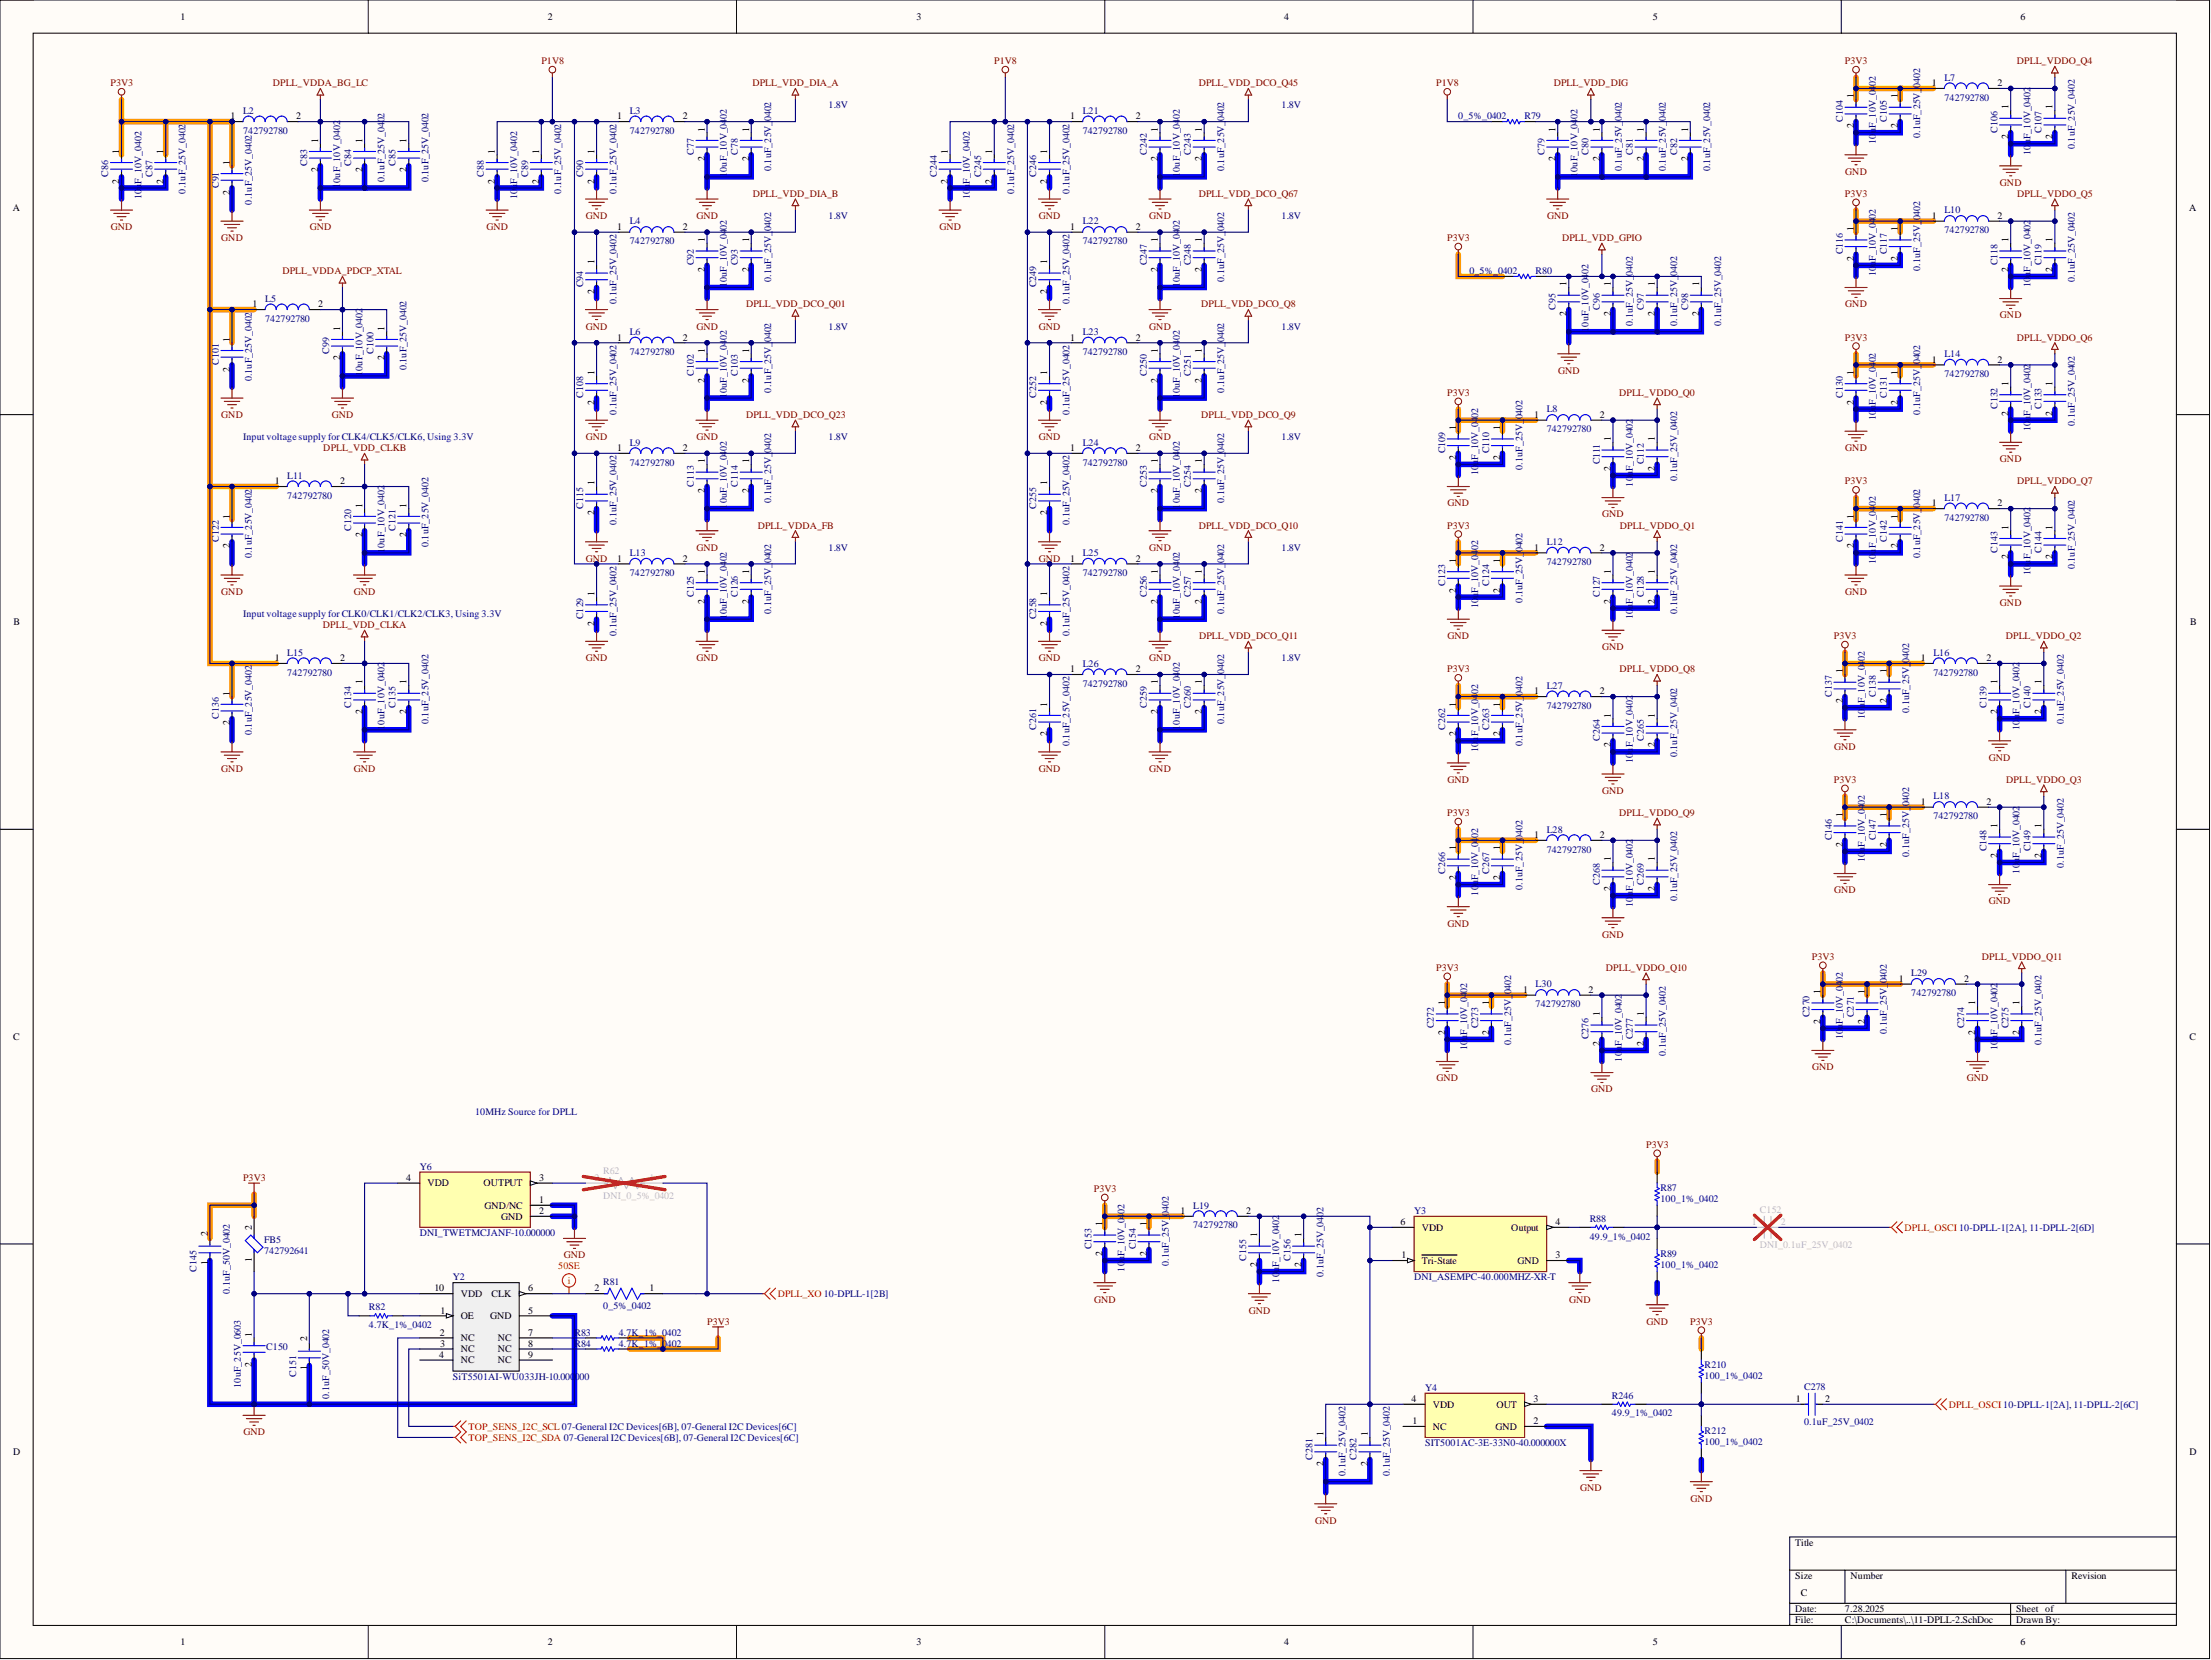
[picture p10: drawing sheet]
<svg xmlns="http://www.w3.org/2000/svg" width="508mm" height="381mm" viewBox="0 0 508 381" stroke-linecap="round" stroke-linejoin="round" font-family="sans-serif">
<defs><g id="words">
<g font-size="2.3">
<text x="41.4" y="4.6">1</text>
<text x="125.8" y="4.6">2</text>
<text x="210.4" y="4.6">3</text>
<text x="294.8" y="4.6">4</text>
<text x="379.5" y="4.6">5</text>
<text x="463.9" y="4.6">6</text>
<text x="425.6" y="22.6" transform="rotate(-90 425.6 22.6)">1</text>
<text x="435.8" y="22.6" transform="rotate(-90 435.8 22.6)">1</text>
<text x="443.6" y="19.8">1</text>
<text x="458.6" y="19.8">2</text>
<text x="52.9" y="27.4">1</text>
<text x="68" y="27.4">2</text>
<text x="141.7" y="27.4">1</text>
<text x="156.8" y="27.4">2</text>
<text x="245.7" y="27.4">1</text>
<text x="260.8" y="27.4">2</text>
<text x="425.6" y="29.4" transform="rotate(-90 425.6 29.4)">2</text>
<text x="435.8" y="29.4" transform="rotate(-90 435.8 29.4)">2</text>
<text x="461.1" y="25.1" transform="rotate(-90 461.1 25.1)">1</text>
<text x="471.3" y="25.1" transform="rotate(-90 471.3 25.1)">1</text>
<text x="27.4" y="35.3" transform="rotate(-90 27.4 35.3)">1</text>
<text x="37.5" y="35.3" transform="rotate(-90 37.5 35.3)">1</text>
<text x="73.1" y="32.7" transform="rotate(-90 73.1 32.7)">1</text>
<text x="83.2" y="32.7" transform="rotate(-90 83.2 32.7)">1</text>
<text x="93.3" y="32.7" transform="rotate(-90 93.3 32.7)">1</text>
<text x="113.6" y="35.3" transform="rotate(-90 113.6 35.3)">1</text>
<text x="123.8" y="35.3" transform="rotate(-90 123.8 35.3)">1</text>
<text x="136.5" y="35.3" transform="rotate(-90 136.5 35.3)">1</text>
<text x="161.8" y="30.2" transform="rotate(-90 161.8 30.2)">1</text>
<text x="172" y="30.2" transform="rotate(-90 172 30.2)">1</text>
<text x="217.6" y="35.3" transform="rotate(-90 217.6 35.3)">1</text>
<text x="227.8" y="35.3" transform="rotate(-90 227.8 35.3)">1</text>
<text x="240.5" y="35.3" transform="rotate(-90 240.5 35.3)">1</text>
<text x="265.8" y="30.2" transform="rotate(-90 265.8 30.2)">1</text>
<text x="276" y="30.2" transform="rotate(-90 276 30.2)">1</text>
<text x="357.1" y="30.2" transform="rotate(-90 357.1 30.2)">1</text>
<text x="367.3" y="30.2" transform="rotate(-90 367.3 30.2)">1</text>
<text x="377.4" y="30.2" transform="rotate(-90 377.4 30.2)">1</text>
<text x="387.6" y="30.2" transform="rotate(-90 387.6 30.2)">1</text>
<text x="461.1" y="32" transform="rotate(-90 461.1 32)">2</text>
<text x="471.3" y="32" transform="rotate(-90 471.3 32)">2</text>
<text x="52.8" y="37.8" transform="rotate(-90 52.8 37.8)">1</text>
<text x="73.1" y="39.6" transform="rotate(-90 73.1 39.6)">2</text>
<text x="83.2" y="39.6" transform="rotate(-90 83.2 39.6)">2</text>
<text x="93.3" y="39.6" transform="rotate(-90 93.3 39.6)">2</text>
<text x="161.8" y="37.1" transform="rotate(-90 161.8 37.1)">2</text>
<text x="172" y="37.1" transform="rotate(-90 172 37.1)">2</text>
<text x="265.8" y="37.1" transform="rotate(-90 265.8 37.1)">2</text>
<text x="276" y="37.1" transform="rotate(-90 276 37.1)">2</text>
<text x="357.1" y="37.1" transform="rotate(-90 357.1 37.1)">2</text>
<text x="367.3" y="37.1" transform="rotate(-90 367.3 37.1)">2</text>
<text x="377.4" y="37.1" transform="rotate(-90 377.4 37.1)">2</text>
<text x="387.6" y="37.1" transform="rotate(-90 387.6 37.1)">2</text>
<text x="27.4" y="42.1" transform="rotate(-90 27.4 42.1)">2</text>
<text x="37.5" y="42.1" transform="rotate(-90 37.5 42.1)">2</text>
<text x="52.8" y="44.7" transform="rotate(-90 52.8 44.7)">2</text>
<text x="113.6" y="42.1" transform="rotate(-90 113.6 42.1)">2</text>
<text x="123.8" y="42.1" transform="rotate(-90 123.8 42.1)">2</text>
<text x="136.5" y="42.1" transform="rotate(-90 136.5 42.1)">2</text>
<text x="217.6" y="42.1" transform="rotate(-90 217.6 42.1)">2</text>
<text x="227.8" y="42.1" transform="rotate(-90 227.8 42.1)">2</text>
<text x="240.5" y="42.1" transform="rotate(-90 240.5 42.1)">2</text>
<text x="3" y="48.4">A</text>
<text x="141.7" y="52.8">1</text>
<text x="156.8" y="52.8">2</text>
<text x="245.7" y="52.8">1</text>
<text x="260.8" y="52.8">2</text>
<text x="425.6" y="53" transform="rotate(-90 425.6 53)">1</text>
<text x="435.8" y="53" transform="rotate(-90 435.8 53)">1</text>
<text x="443.6" y="50.2">1</text>
<text x="458.6" y="50.2">2</text>
<text x="502.7" y="48.4">A</text>
<text x="161.8" y="55.6" transform="rotate(-90 161.8 55.6)">1</text>
<text x="172" y="55.6" transform="rotate(-90 172 55.6)">1</text>
<text x="265.8" y="55.6" transform="rotate(-90 265.8 55.6)">1</text>
<text x="276" y="55.6" transform="rotate(-90 276 55.6)">1</text>
<text x="425.6" y="59.9" transform="rotate(-90 425.6 59.9)">2</text>
<text x="435.8" y="59.9" transform="rotate(-90 435.8 59.9)">2</text>
<text x="461.1" y="55.6" transform="rotate(-90 461.1 55.6)">1</text>
<text x="471.3" y="55.6" transform="rotate(-90 471.3 55.6)">1</text>
<text x="136.5" y="60.7" transform="rotate(-90 136.5 60.7)">1</text>
<text x="161.8" y="62.4" transform="rotate(-90 161.8 62.4)">2</text>
<text x="172" y="62.4" transform="rotate(-90 172 62.4)">2</text>
<text x="240.5" y="60.7" transform="rotate(-90 240.5 60.7)">1</text>
<text x="265.8" y="62.4" transform="rotate(-90 265.8 62.4)">2</text>
<text x="276" y="62.4" transform="rotate(-90 276 62.4)">2</text>
<text x="359.7" y="65.7" transform="rotate(-90 359.7 65.7)">1</text>
<text x="369.8" y="65.7" transform="rotate(-90 369.8 65.7)">1</text>
<text x="380" y="65.7" transform="rotate(-90 380 65.7)">1</text>
<text x="390.1" y="65.7" transform="rotate(-90 390.1 65.7)">1</text>
<text x="461.1" y="62.4" transform="rotate(-90 461.1 62.4)">2</text>
<text x="471.3" y="62.4" transform="rotate(-90 471.3 62.4)">2</text>
<text x="58" y="70.6">1</text>
<text x="73.1" y="70.6">2</text>
<text x="136.5" y="67.5" transform="rotate(-90 136.5 67.5)">2</text>
<text x="240.5" y="67.5" transform="rotate(-90 240.5 67.5)">2</text>
<text x="78.1" y="75.9" transform="rotate(-90 78.1 75.9)">1</text>
<text x="88.3" y="75.9" transform="rotate(-90 88.3 75.9)">1</text>
<text x="359.7" y="72.6" transform="rotate(-90 359.7 72.6)">2</text>
<text x="369.8" y="72.6" transform="rotate(-90 369.8 72.6)">2</text>
<text x="380" y="72.6" transform="rotate(-90 380 72.6)">2</text>
<text x="390.1" y="72.6" transform="rotate(-90 390.1 72.6)">2</text>
<text x="52.8" y="78.4" transform="rotate(-90 52.8 78.4)">1</text>
<text x="78.1" y="82.7" transform="rotate(-90 78.1 82.7)">2</text>
<text x="88.3" y="82.7" transform="rotate(-90 88.3 82.7)">2</text>
<text x="141.7" y="78.2">1</text>
<text x="156.8" y="78.2">2</text>
<text x="161.8" y="81" transform="rotate(-90 161.8 81)">1</text>
<text x="172" y="81" transform="rotate(-90 172 81)">1</text>
<text x="245.7" y="78.2">1</text>
<text x="260.8" y="78.2">2</text>
<text x="265.8" y="81" transform="rotate(-90 265.8 81)">1</text>
<text x="276" y="81" transform="rotate(-90 276 81)">1</text>
<text x="443.6" y="83.2">1</text>
<text x="458.6" y="83.2">2</text>
<text x="52.8" y="85.3" transform="rotate(-90 52.8 85.3)">2</text>
<text x="136.5" y="86" transform="rotate(-90 136.5 86)">1</text>
<text x="161.8" y="87.8" transform="rotate(-90 161.8 87.8)">2</text>
<text x="172" y="87.8" transform="rotate(-90 172 87.8)">2</text>
<text x="240.5" y="86" transform="rotate(-90 240.5 86)">1</text>
<text x="265.8" y="87.8" transform="rotate(-90 265.8 87.8)">2</text>
<text x="276" y="87.8" transform="rotate(-90 276 87.8)">2</text>
<text x="425.6" y="86" transform="rotate(-90 425.6 86)">1</text>
<text x="435.8" y="86" transform="rotate(-90 435.8 86)">1</text>
<text x="461.1" y="88.6" transform="rotate(-90 461.1 88.6)">1</text>
<text x="471.3" y="88.6" transform="rotate(-90 471.3 88.6)">1</text>
<text x="136.5" y="92.9" transform="rotate(-90 136.5 92.9)">2</text>
<text x="240.5" y="92.9" transform="rotate(-90 240.5 92.9)">2</text>
<text x="352.2" y="95.9">1</text>
<text x="367.3" y="95.9">2</text>
<text x="425.6" y="92.9" transform="rotate(-90 425.6 92.9)">2</text>
<text x="435.8" y="92.9" transform="rotate(-90 435.8 92.9)">2</text>
<text x="461.1" y="95.4" transform="rotate(-90 461.1 95.4)">2</text>
<text x="471.3" y="95.4" transform="rotate(-90 471.3 95.4)">2</text>
<text x="334.3" y="98.7" transform="rotate(-90 334.3 98.7)">1</text>
<text x="344.5" y="98.7" transform="rotate(-90 344.5 98.7)">1</text>
<text x="369.8" y="101.3" transform="rotate(-90 369.8 101.3)">1</text>
<text x="380" y="101.3" transform="rotate(-90 380 101.3)">1</text>
<text x="141.7" y="103.5">1</text>
<text x="156.8" y="103.5">2</text>
<text x="161.8" y="106.3" transform="rotate(-90 161.8 106.3)">1</text>
<text x="172" y="106.3" transform="rotate(-90 172 106.3)">1</text>
<text x="245.7" y="103.5">1</text>
<text x="260.8" y="103.5">2</text>
<text x="265.8" y="106.3" transform="rotate(-90 265.8 106.3)">1</text>
<text x="276" y="106.3" transform="rotate(-90 276 106.3)">1</text>
<text x="334.3" y="105.6" transform="rotate(-90 334.3 105.6)">2</text>
<text x="344.5" y="105.6" transform="rotate(-90 344.5 105.6)">2</text>
<text x="63.1" y="111.2">1</text>
<text x="78.1" y="111.2">2</text>
<text x="136.5" y="111.4" transform="rotate(-90 136.5 111.4)">1</text>
<text x="161.8" y="113.2" transform="rotate(-90 161.8 113.2)">2</text>
<text x="172" y="113.2" transform="rotate(-90 172 113.2)">2</text>
<text x="240.5" y="111.4" transform="rotate(-90 240.5 111.4)">1</text>
<text x="265.8" y="113.2" transform="rotate(-90 265.8 113.2)">2</text>
<text x="276" y="113.2" transform="rotate(-90 276 113.2)">2</text>
<text x="369.8" y="108.1" transform="rotate(-90 369.8 108.1)">2</text>
<text x="380" y="108.1" transform="rotate(-90 380 108.1)">2</text>
<text x="52.8" y="119" transform="rotate(-90 52.8 119)">1</text>
<text x="83.2" y="116.5" transform="rotate(-90 83.2 116.5)">1</text>
<text x="93.3" y="116.5" transform="rotate(-90 93.3 116.5)">1</text>
<text x="136.5" y="118.3" transform="rotate(-90 136.5 118.3)">2</text>
<text x="240.5" y="118.3" transform="rotate(-90 240.5 118.3)">2</text>
<text x="425.6" y="119" transform="rotate(-90 425.6 119)">1</text>
<text x="435.8" y="119" transform="rotate(-90 435.8 119)">1</text>
<text x="443.6" y="116.2">1</text>
<text x="458.6" y="116.2">2</text>
<text x="52.8" y="125.9" transform="rotate(-90 52.8 125.9)">2</text>
<text x="83.2" y="123.3" transform="rotate(-90 83.2 123.3)">2</text>
<text x="93.3" y="123.3" transform="rotate(-90 93.3 123.3)">2</text>
<text x="425.6" y="125.9" transform="rotate(-90 425.6 125.9)">2</text>
<text x="435.8" y="125.9" transform="rotate(-90 435.8 125.9)">2</text>
<text x="461.1" y="121.6" transform="rotate(-90 461.1 121.6)">1</text>
<text x="471.3" y="121.6" transform="rotate(-90 471.3 121.6)">1</text>
<text x="141.7" y="128.9">1</text>
<text x="156.8" y="128.9">2</text>
<text x="161.8" y="131.7" transform="rotate(-90 161.8 131.7)">1</text>
<text x="172" y="131.7" transform="rotate(-90 172 131.7)">1</text>
<text x="245.7" y="128.9">1</text>
<text x="260.8" y="128.9">2</text>
<text x="265.8" y="131.7" transform="rotate(-90 265.8 131.7)">1</text>
<text x="276" y="131.7" transform="rotate(-90 276 131.7)">1</text>
<text x="334.3" y="129.2" transform="rotate(-90 334.3 129.2)">1</text>
<text x="344.5" y="129.2" transform="rotate(-90 344.5 129.2)">1</text>
<text x="352.2" y="126.4">1</text>
<text x="367.3" y="126.4">2</text>
<text x="369.8" y="131.7" transform="rotate(-90 369.8 131.7)">1</text>
<text x="380" y="131.7" transform="rotate(-90 380 131.7)">1</text>
<text x="461.1" y="128.4" transform="rotate(-90 461.1 128.4)">2</text>
<text x="471.3" y="128.4" transform="rotate(-90 471.3 128.4)">2</text>
<text x="136.5" y="136.8" transform="rotate(-90 136.5 136.8)">1</text>
<text x="240.5" y="136.8" transform="rotate(-90 240.5 136.8)">1</text>
<text x="334.3" y="136" transform="rotate(-90 334.3 136)">2</text>
<text x="344.5" y="136" transform="rotate(-90 344.5 136)">2</text>
<text x="3.1" y="143.6">B</text>
<text x="136.5" y="143.6" transform="rotate(-90 136.5 143.6)">2</text>
<text x="161.8" y="138.6" transform="rotate(-90 161.8 138.6)">2</text>
<text x="172" y="138.6" transform="rotate(-90 172 138.6)">2</text>
<text x="240.5" y="143.6" transform="rotate(-90 240.5 143.6)">2</text>
<text x="265.8" y="138.6" transform="rotate(-90 265.8 138.6)">2</text>
<text x="276" y="138.6" transform="rotate(-90 276 138.6)">2</text>
<text x="369.8" y="138.6" transform="rotate(-90 369.8 138.6)">2</text>
<text x="380" y="138.6" transform="rotate(-90 380 138.6)">2</text>
<text x="502.8" y="143.6">B</text>
<text x="63.1" y="151.8">1</text>
<text x="78.1" y="151.8">2</text>
<text x="245.7" y="154.3">1</text>
<text x="260.8" y="154.3">2</text>
<text x="423.1" y="154.6" transform="rotate(-90 423.1 154.6)">1</text>
<text x="433.2" y="154.6" transform="rotate(-90 433.2 154.6)">1</text>
<text x="441" y="151.8">1</text>
<text x="456.1" y="151.8">2</text>
<text x="52.8" y="159.6" transform="rotate(-90 52.8 159.6)">1</text>
<text x="83.2" y="157.1" transform="rotate(-90 83.2 157.1)">1</text>
<text x="93.3" y="157.1" transform="rotate(-90 93.3 157.1)">1</text>
<text x="265.8" y="157.1" transform="rotate(-90 265.8 157.1)">1</text>
<text x="276" y="157.1" transform="rotate(-90 276 157.1)">1</text>
<text x="352.2" y="159.4">1</text>
<text x="367.3" y="159.4">2</text>
<text x="423.1" y="161.4" transform="rotate(-90 423.1 161.4)">2</text>
<text x="433.2" y="161.4" transform="rotate(-90 433.2 161.4)">2</text>
<text x="458.6" y="157.1" transform="rotate(-90 458.6 157.1)">1</text>
<text x="468.8" y="157.1" transform="rotate(-90 468.8 157.1)">1</text>
<text x="52.8" y="166.5" transform="rotate(-90 52.8 166.5)">2</text>
<text x="83.2" y="163.9" transform="rotate(-90 83.2 163.9)">2</text>
<text x="93.3" y="163.9" transform="rotate(-90 93.3 163.9)">2</text>
<text x="240.5" y="162.2" transform="rotate(-90 240.5 162.2)">1</text>
<text x="265.8" y="163.9" transform="rotate(-90 265.8 163.9)">2</text>
<text x="276" y="163.9" transform="rotate(-90 276 163.9)">2</text>
<text x="334.3" y="162.2" transform="rotate(-90 334.3 162.2)">1</text>
<text x="344.5" y="162.2" transform="rotate(-90 344.5 162.2)">1</text>
<text x="369.8" y="164.7" transform="rotate(-90 369.8 164.7)">1</text>
<text x="380" y="164.7" transform="rotate(-90 380 164.7)">1</text>
<text x="458.6" y="163.9" transform="rotate(-90 458.6 163.9)">2</text>
<text x="468.8" y="163.9" transform="rotate(-90 468.8 163.9)">2</text>
<text x="240.5" y="169" transform="rotate(-90 240.5 169)">2</text>
<text x="334.3" y="169" transform="rotate(-90 334.3 169)">2</text>
<text x="344.5" y="169" transform="rotate(-90 344.5 169)">2</text>
<text x="369.8" y="171.6" transform="rotate(-90 369.8 171.6)">2</text>
<text x="380" y="171.6" transform="rotate(-90 380 171.6)">2</text>
<text x="441" y="184.8">1</text>
<text x="456.1" y="184.8">2</text>
<text x="423.1" y="187.5" transform="rotate(-90 423.1 187.5)">1</text>
<text x="433.2" y="187.5" transform="rotate(-90 433.2 187.5)">1</text>
<text x="458.6" y="190.1" transform="rotate(-90 458.6 190.1)">1</text>
<text x="468.8" y="190.1" transform="rotate(-90 468.8 190.1)">1</text>
<text x="334.3" y="195.2" transform="rotate(-90 334.3 195.2)">1</text>
<text x="344.5" y="195.2" transform="rotate(-90 344.5 195.2)">1</text>
<text x="352.2" y="192.4">1</text>
<text x="367.3" y="192.4">2</text>
<text x="369.8" y="197.7" transform="rotate(-90 369.8 197.7)">1</text>
<text x="380" y="197.7" transform="rotate(-90 380 197.7)">1</text>
<text x="423.1" y="194.4" transform="rotate(-90 423.1 194.4)">2</text>
<text x="433.2" y="194.4" transform="rotate(-90 433.2 194.4)">2</text>
<text x="458.6" y="196.9" transform="rotate(-90 458.6 196.9)">2</text>
<text x="468.8" y="196.9" transform="rotate(-90 468.8 196.9)">2</text>
<text x="334.3" y="202" transform="rotate(-90 334.3 202)">2</text>
<text x="344.5" y="202" transform="rotate(-90 344.5 202)">2</text>
<text x="369.8" y="204.6" transform="rotate(-90 369.8 204.6)">2</text>
<text x="380" y="204.6" transform="rotate(-90 380 204.6)">2</text>
<text x="349.7" y="227.9">1</text>
<text x="364.8" y="227.9">2</text>
<text x="435.9" y="225.4">1</text>
<text x="451" y="225.4">2</text>
<text x="331.8" y="230.7" transform="rotate(-90 331.8 230.7)">1</text>
<text x="341.9" y="230.7" transform="rotate(-90 341.9 230.7)">1</text>
<text x="367.3" y="233.2" transform="rotate(-90 367.3 233.2)">1</text>
<text x="377.4" y="233.2" transform="rotate(-90 377.4 233.2)">1</text>
<text x="418" y="228.2" transform="rotate(-90 418 228.2)">1</text>
<text x="428.2" y="228.2" transform="rotate(-90 428.2 228.2)">1</text>
<text x="453.5" y="230.7" transform="rotate(-90 453.5 230.7)">1</text>
<text x="463.7" y="230.7" transform="rotate(-90 463.7 230.7)">1</text>
<text x="3" y="238.7">C</text>
<text x="331.8" y="237.5" transform="rotate(-90 331.8 237.5)">2</text>
<text x="341.9" y="237.5" transform="rotate(-90 341.9 237.5)">2</text>
<text x="418" y="235" transform="rotate(-90 418 235)">2</text>
<text x="428.2" y="235" transform="rotate(-90 428.2 235)">2</text>
<text x="453.5" y="237.5" transform="rotate(-90 453.5 237.5)">2</text>
<text x="463.7" y="237.5" transform="rotate(-90 463.7 237.5)">2</text>
<text x="502.7" y="238.7">C</text>
<text x="367.3" y="240.1" transform="rotate(-90 367.3 240.1)">2</text>
<text x="377.4" y="240.1" transform="rotate(-90 377.4 240.1)">2</text>
<text x="93.3" y="271">4</text>
<text x="98.2" y="272.3">VDD</text>
<text x="111" y="272.3">OUTPUT</text>
<text x="123.8" y="271">3</text>
<text x="111.3" y="277.4">GND/NC</text>
<text x="115.1" y="279.9">GND</text>
<text x="123.8" y="276.1">1</text>
<text x="123.8" y="278.7">2</text>
<text x="253.1" y="281.4" transform="rotate(-90 253.1 281.4)">1</text>
<text x="263.3" y="281.4" transform="rotate(-90 263.3 281.4)">1</text>
<text x="271.1" y="278.7">1</text>
<text x="286.1" y="278.7">2</text>
<text x="321.6" y="281.2">6</text>
<text x="357.1" y="281.2">4</text>
<text x="47.7" y="283.7" transform="rotate(-90 47.7 283.7)">2</text>
<text x="57.8" y="282.2" transform="rotate(-90 57.8 282.2)">2</text>
<text x="288.7" y="284" transform="rotate(-90 288.7 284)">1</text>
<text x="298.8" y="284" transform="rotate(-90 298.8 284)">1</text>
<text x="326.5" y="282.5">VDD</text>
<text x="347" y="282.5">Output</text>
<text x="47.7" y="290.4" transform="rotate(-90 47.7 290.4)">1</text>
<text x="57.8" y="289.7" transform="rotate(-90 57.8 289.7)">1</text>
<text x="253.1" y="288.3" transform="rotate(-90 253.1 288.3)">2</text>
<text x="263.3" y="288.3" transform="rotate(-90 263.3 288.3)">2</text>
<text x="288.7" y="290.8" transform="rotate(-90 288.7 290.8)">2</text>
<text x="298.8" y="290.8" transform="rotate(-90 298.8 290.8)">2</text>
<text x="321.8" y="288.8">1</text>
<text x="326.5" y="290.1">Tri-State</text>
<text x="348.4" y="290.1">GND</text>
<text x="357.1" y="288.8">3</text>
<text x="99.8" y="296.4">10</text>
<text x="105.8" y="297.7">VDD</text>
<text x="112.9" y="297.7">CLK</text>
<text x="121.2" y="296.4">6</text>
<text x="136.5" y="296.4">2</text>
<text x="149.1" y="296.4">1</text>
<text x="101.1" y="301.5">1</text>
<text x="105.8" y="302.8">OE</text>
<text x="112.5" y="302.8">GND</text>
<text x="121.2" y="301.5">5</text>
<text x="57.8" y="306.8" transform="rotate(-90 57.8 306.8)">1</text>
<text x="70.5" y="307.8" transform="rotate(-90 70.5 307.8)">2</text>
<text x="100.9" y="311.6">4</text>
<text x="101" y="306.6">2</text>
<text x="101" y="309.1">3</text>
<text x="105.8" y="307.8">NC</text>
<text x="105.8" y="310.4">NC</text>
<text x="114.3" y="307.8">NC</text>
<text x="114.3" y="310.4">NC</text>
<text x="121.2" y="306.6">7</text>
<text x="121.2" y="309.1">8</text>
<text x="121.2" y="311.6">9</text>
<text x="57.8" y="313.7" transform="rotate(-90 57.8 313.7)">2</text>
<text x="70.5" y="314.5" transform="rotate(-90 70.5 314.5)">1</text>
<text x="105.8" y="312.9">NC</text>
<text x="114.3" y="312.9">NC</text>
<text x="324.1" y="321.8">4</text>
<text x="329" y="323.1">VDD</text>
<text x="343.6" y="323.1">OUT</text>
<text x="352.1" y="321.8">3</text>
<text x="412.4" y="321.8">1</text>
<text x="419" y="321.8">2</text>
<text x="303.9" y="329.7" transform="rotate(-90 303.9 329.7)">1</text>
<text x="314" y="329.7" transform="rotate(-90 314 329.7)">1</text>
<text x="324.3" y="326.9">1</text>
<text x="329" y="328.1">NC</text>
<text x="343.4" y="328.1">GND</text>
<text x="352.1" y="326.9">2</text>
<text x="3" y="333.9">D</text>
<text x="502.7" y="333.9">D</text>
<text x="303.9" y="336.5" transform="rotate(-90 303.9 336.5)">2</text>
<text x="314" y="336.5" transform="rotate(-90 314 336.5)">2</text>
<text x="412.2" y="354.8">Title</text>
<text x="412.2" y="362.4">Size</text>
<text x="424.9" y="362.4">Number</text>
<text x="475.6" y="362.4">Revision</text>
<text x="412.2" y="370">Date:</text>
<text x="413.5" y="366.2">C</text>
<text x="423.6" y="370">7.28.2025</text>
<text x="462.9" y="370">Sheet of</text>
<text x="41.4" y="377.6">1</text>
<text x="125.8" y="377.6">2</text>
<text x="210.4" y="377.6">3</text>
<text x="294.8" y="377.6">4</text>
<text x="379.5" y="377.6">5</text>
<text x="412.2" y="372.6">File:</text>
<text x="423.6" y="372.6">C:\Documents\..\11-DPLL-2.SchDoc</text>
<text x="462.9" y="372.6">Drawn By:</text>
<text x="463.9" y="377.6">6</text>
</g>
<g font-size="2.3" fill="#800000">
<text x="124.3" y="14.7">P1V8</text>
<text x="228.3" y="14.7">P1V8</text>
<text x="423.6" y="14.7">P3V3</text>
<text x="463.1" y="14.7">DPLL_VDDO_Q4</text>
<text x="25.4" y="19.8">P3V3</text>
<text x="62.7" y="19.8">DPLL_VDDA_BG_LC</text>
<text x="172.7" y="19.8">DPLL_VDD_DIA_A</text>
<text x="275.2" y="19.8">DPLL_VDD_DCO_Q45</text>
<text x="329.8" y="19.8">P1V8</text>
<text x="356.7" y="19.8">DPLL_VDD_DIG</text>
<text x="423.7" y="40.1">GND</text>
<text x="172.8" y="45.2">DPLL_VDD_DIA_B</text>
<text x="275.2" y="45.2">DPLL_VDD_DCO_Q67</text>
<text x="423.6" y="45.2">P3V3</text>
<text x="459.2" y="42.6">GND</text>
<text x="463.2" y="45.2">DPLL_VDDO_Q5</text>
<text x="25.5" y="52.8">GND</text>
<text x="71.1" y="52.8">GND</text>
<text x="111.7" y="52.8">GND</text>
<text x="134.5" y="50.2">GND</text>
<text x="159.9" y="50.2">GND</text>
<text x="215.7" y="52.8">GND</text>
<text x="238.5" y="50.2">GND</text>
<text x="263.9" y="50.2">GND</text>
<text x="355.2" y="50.2">GND</text>
<text x="50.8" y="55.3">GND</text>
<text x="332.3" y="55.3">P3V3</text>
<text x="358.7" y="55.3">DPLL_VDD_GPIO</text>
<text x="64.9" y="62.9">DPLL_VDDA_PDCP_XTAL</text>
<text x="171.3" y="70.6">DPLL_VDD_DCO_Q01</text>
<text x="275.8" y="70.6">DPLL_VDD_DCO_Q8</text>
<text x="423.7" y="70.6">GND</text>
<text x="134.5" y="75.6">GND</text>
<text x="159.9" y="75.6">GND</text>
<text x="238.5" y="75.6">GND</text>
<text x="263.9" y="75.6">GND</text>
<text x="459.2" y="73.1">GND</text>
<text x="423.6" y="78.2">P3V3</text>
<text x="463.1" y="78.2">DPLL_VDDO_Q6</text>
<text x="357.7" y="85.8">GND</text>
<text x="50.8" y="95.9">GND</text>
<text x="76.2" y="95.9">GND</text>
<text x="171.3" y="95.9">DPLL_VDD_DCO_Q23</text>
<text x="275.8" y="95.9">DPLL_VDD_DCO_Q9</text>
<text x="332.3" y="90.9">P3V3</text>
<text x="371.8" y="90.9">DPLL_VDDO_Q0</text>
<text x="134.5" y="101">GND</text>
<text x="159.9" y="101">GND</text>
<text x="238.5" y="101">GND</text>
<text x="263.9" y="101">GND</text>
<text x="74.2" y="103.5">DPLL_VDD_CLKB</text>
<text x="423.7" y="103.5">GND</text>
<text x="459.2" y="106.1">GND</text>
<text x="423.6" y="111.2">P3V3</text>
<text x="463.2" y="111.2">DPLL_VDDO_Q7</text>
<text x="332.4" y="116.2">GND</text>
<text x="367.9" y="118.8">GND</text>
<text x="174" y="121.3">DPLL_VDDA_FB</text>
<text x="275.2" y="121.3">DPLL_VDD_DCO_Q10</text>
<text x="332.3" y="121.3">P3V3</text>
<text x="371.9" y="121.3">DPLL_VDDO_Q1</text>
<text x="134.5" y="128.9">GND</text>
<text x="159.9" y="126.4">GND</text>
<text x="238.5" y="128.9">GND</text>
<text x="263.9" y="126.4">GND</text>
<text x="50.8" y="136.5">GND</text>
<text x="81.3" y="136.5">GND</text>
<text x="423.7" y="136.5">GND</text>
<text x="459.2" y="139.1">GND</text>
<text x="74.2" y="144.1">DPLL_VDD_CLKA</text>
<text x="275.3" y="146.7">DPLL_VDD_DCO_Q11</text>
<text x="332.4" y="146.7">GND</text>
<text x="367.9" y="149.2">GND</text>
<text x="421.1" y="146.7">P3V3</text>
<text x="460.6" y="146.7">DPLL_VDDO_Q2</text>
<text x="134.5" y="151.8">GND</text>
<text x="159.9" y="151.8">GND</text>
<text x="238.5" y="151.8">GND</text>
<text x="263.9" y="151.8">GND</text>
<text x="332.3" y="154.3">P3V3</text>
<text x="371.9" y="154.3">DPLL_VDDO_Q8</text>
<text x="421.2" y="172.1">GND</text>
<text x="50.8" y="177.1">GND</text>
<text x="81.3" y="177.1">GND</text>
<text x="238.5" y="177.1">GND</text>
<text x="263.9" y="177.1">GND</text>
<text x="332.4" y="179.7">GND</text>
<text x="421.1" y="179.7">P3V3</text>
<text x="456.7" y="174.6">GND</text>
<text x="460.6" y="179.7">DPLL_VDDO_Q3</text>
<text x="367.9" y="182.2">GND</text>
<text x="332.3" y="187.3">P3V3</text>
<text x="371.8" y="187.3">DPLL_VDDO_Q9</text>
<text x="421.2" y="205.1">GND</text>
<text x="456.7" y="207.6">GND</text>
<text x="332.4" y="212.7">GND</text>
<text x="367.9" y="215.2">GND</text>
<text x="416" y="220.3">P3V3</text>
<text x="455.1" y="220.3">DPLL_VDDO_Q11</text>
<text x="329.8" y="222.8">P3V3</text>
<text x="368.7" y="222.8">DPLL_VDDO_Q10</text>
<text x="416.1" y="245.7">GND</text>
<text x="329.8" y="248.2">GND</text>
<text x="365.3" y="250.7">GND</text>
<text x="451.6" y="248.2">GND</text>
<text x="377.9" y="263.4">P3V3</text>
<text x="55.8" y="271">P3V3</text>
<text x="251.1" y="273.6">P3V3</text>
<text x="129.4" y="288.8">GND</text>
<text x="251.2" y="299">GND</text>
<text x="360.3" y="299">GND</text>
<text x="162.3" y="304">P3V3</text>
<text x="286.7" y="301.5">GND</text>
<text x="378" y="304">GND</text>
<text x="388.1" y="304">P3V3</text>
<text x="55.9" y="329.4">GND</text>
<text x="362.8" y="342.1">GND</text>
<text x="388.2" y="344.6">GND</text>
<text x="301.9" y="349.7">GND</text>
</g>
<g font-size="2.3" fill="#000080">
<text x="430.7" y="19.7" transform="rotate(-90 430.7 19.7)">02</text>
<text x="440.9" y="20.1" transform="rotate(-90 440.9 20.1)">0402</text>
<text x="446.4" y="18.5">L7</text>
<text x="446.4" y="23.1">742792780</text>
<text x="55.8" y="26.1">L2</text>
<text x="144.6" y="26.1">L3</text>
<text x="166.9" y="27.3" transform="rotate(-90 166.9 27.3)">02</text>
<text x="177.1" y="27.7" transform="rotate(-90 177.1 27.7)">0402</text>
<text x="190.2" y="24.9">1.8V</text>
<text x="248.6" y="26.1">L21</text>
<text x="270.9" y="27.3" transform="rotate(-90 270.9 27.3)">02</text>
<text x="281" y="27.7" transform="rotate(-90 281 27.7)">0402</text>
<text x="294.2" y="24.9">1.8V</text>
<text x="334.8" y="27.4">0_5%_0402</text>
<text x="350" y="27.4">R79</text>
<text x="362.2" y="27.3" transform="rotate(-90 362.2 27.3)">02</text>
<text x="372.4" y="27.7" transform="rotate(-90 372.4 27.7)">0402</text>
<text x="382.5" y="27.7" transform="rotate(-90 382.5 27.7)">0402</text>
<text x="423.1" y="27.9" transform="rotate(-90 423.1 27.9)">C104</text>
<text x="433.2" y="27.9" transform="rotate(-90 433.2 27.9)">C105</text>
<text x="55.8" y="30.7">742792780</text>
<text x="144.6" y="30.7">742792780</text>
<text x="159.3" y="35.5" transform="rotate(-90 159.3 35.5)">C77</text>
<text x="169.4" y="35.5" transform="rotate(-90 169.4 35.5)">C78</text>
<text x="248.6" y="30.7">742792780</text>
<text x="263.3" y="35.5" transform="rotate(-90 263.3 35.5)">C242</text>
<text x="273.4" y="35.5" transform="rotate(-90 273.4 35.5)">C243</text>
<text x="354.6" y="35.5" transform="rotate(-90 354.6 35.5)">C79</text>
<text x="364.8" y="35.5" transform="rotate(-90 364.8 35.5)">C80</text>
<text x="374.9" y="35.5" transform="rotate(-90 374.9 35.5)">C81</text>
<text x="385" y="35.5" transform="rotate(-90 385 35.5)">C82</text>
<text x="430.7" y="33" transform="rotate(-90 430.7 33)">10uF_10V_04</text>
<text x="440.9" y="31.7" transform="rotate(-90 440.9 31.7)">0.1uF_25V_</text>
<text x="458.6" y="30.5" transform="rotate(-90 458.6 30.5)">C106</text>
<text x="466.2" y="35.5" transform="rotate(-90 466.2 35.5)">10uF_10V_0402</text>
<text x="468.8" y="30.5" transform="rotate(-90 468.8 30.5)">C107</text>
<text x="476.4" y="34.3" transform="rotate(-90 476.4 34.3)">0.1uF_25V_0402</text>
<text x="24.9" y="40.6" transform="rotate(-90 24.9 40.6)">C86</text>
<text x="35" y="40.6" transform="rotate(-90 35 40.6)">C87</text>
<text x="70.5" y="38.1" transform="rotate(-90 70.5 38.1)">C83</text>
<text x="80.7" y="38.1" transform="rotate(-90 80.7 38.1)">C84</text>
<text x="88.3" y="41.9" transform="rotate(-90 88.3 41.9)">0.1uF_25V_0402</text>
<text x="90.8" y="38.1" transform="rotate(-90 90.8 38.1)">C85</text>
<text x="98.4" y="41.9" transform="rotate(-90 98.4 41.9)">0.1uF_25V_0402</text>
<text x="111.1" y="40.6" transform="rotate(-90 111.1 40.6)">C88</text>
<text x="121.2" y="40.6" transform="rotate(-90 121.2 40.6)">C89</text>
<text x="133.9" y="40.6" transform="rotate(-90 133.9 40.6)">C90</text>
<text x="166.9" y="40.6" transform="rotate(-90 166.9 40.6)">10uF_10V_04</text>
<text x="177.1" y="39.3" transform="rotate(-90 177.1 39.3)">0.1uF_25V_</text>
<text x="215.1" y="40.6" transform="rotate(-90 215.1 40.6)">C244</text>
<text x="225.2" y="40.6" transform="rotate(-90 225.2 40.6)">C245</text>
<text x="237.9" y="40.6" transform="rotate(-90 237.9 40.6)">C246</text>
<text x="270.9" y="40.6" transform="rotate(-90 270.9 40.6)">10uF_10V_04</text>
<text x="281" y="39.3" transform="rotate(-90 281 39.3)">0.1uF_25V_</text>
<text x="362.2" y="40.6" transform="rotate(-90 362.2 40.6)">10uF_10V_04</text>
<text x="372.4" y="39.3" transform="rotate(-90 372.4 39.3)">0.1uF_25V_</text>
<text x="382.5" y="39.3" transform="rotate(-90 382.5 39.3)">0.1uF_25V_</text>
<text x="392.7" y="39.3" transform="rotate(-90 392.7 39.3)">0.1uF_25V_0402</text>
<text x="32.5" y="45.7" transform="rotate(-90 32.5 45.7)">10uF_10V_0402</text>
<text x="42.6" y="44.4" transform="rotate(-90 42.6 44.4)">0.1uF_25V_0402</text>
<text x="50.2" y="43.1" transform="rotate(-90 50.2 43.1)">C91</text>
<text x="57.8" y="47" transform="rotate(-90 57.8 47)">0.1uF_25V_0402</text>
<text x="78.1" y="43.1" transform="rotate(-90 78.1 43.1)">10uF_10V_0402</text>
<text x="118.7" y="45.7" transform="rotate(-90 118.7 45.7)">10uF_10V_0402</text>
<text x="128.9" y="44.4" transform="rotate(-90 128.9 44.4)">0.1uF_25V_0402</text>
<text x="141.5" y="44.4" transform="rotate(-90 141.5 44.4)">0.1uF_25V_0402</text>
<text x="222.7" y="45.7" transform="rotate(-90 222.7 45.7)">10uF_10V_0402</text>
<text x="232.9" y="44.4" transform="rotate(-90 232.9 44.4)">0.1uF_25V_0402</text>
<text x="245.5" y="44.4" transform="rotate(-90 245.5 44.4)">0.1uF_25V_0402</text>
<text x="144.6" y="51.5">L4</text>
<text x="166.9" y="52.7" transform="rotate(-90 166.9 52.7)">02</text>
<text x="177.1" y="53.1" transform="rotate(-90 177.1 53.1)">0402</text>
<text x="190.2" y="50.2">1.8V</text>
<text x="248.6" y="51.5">L22</text>
<text x="270.9" y="52.7" transform="rotate(-90 270.9 52.7)">02</text>
<text x="281" y="53.1" transform="rotate(-90 281 53.1)">0402</text>
<text x="294.2" y="50.2">1.8V</text>
<text x="430.7" y="50.2" transform="rotate(-90 430.7 50.2)">02</text>
<text x="440.9" y="50.6" transform="rotate(-90 440.9 50.6)">0402</text>
<text x="446.4" y="49">L10</text>
<text x="446.4" y="53.5">742792780</text>
<text x="144.6" y="56.1">742792780</text>
<text x="248.6" y="56.1">742792780</text>
<text x="423.1" y="58.4" transform="rotate(-90 423.1 58.4)">C116</text>
<text x="433.2" y="58.4" transform="rotate(-90 433.2 58.4)">C117</text>
<text x="133.9" y="66" transform="rotate(-90 133.9 66)">C94</text>
<text x="159.3" y="60.9" transform="rotate(-90 159.3 60.9)">C92</text>
<text x="166.9" y="66" transform="rotate(-90 166.9 66)">10uF_10V_04</text>
<text x="169.4" y="60.9" transform="rotate(-90 169.4 60.9)">C93</text>
<text x="177.1" y="64.7" transform="rotate(-90 177.1 64.7)">0.1uF_25V_</text>
<text x="237.9" y="66" transform="rotate(-90 237.9 66)">C249</text>
<text x="263.3" y="60.9" transform="rotate(-90 263.3 60.9)">C247</text>
<text x="270.9" y="66" transform="rotate(-90 270.9 66)">10uF_10V_04</text>
<text x="273.4" y="60.9" transform="rotate(-90 273.4 60.9)">C248</text>
<text x="281" y="64.7" transform="rotate(-90 281 64.7)">0.1uF_25V_</text>
<text x="337.4" y="62.9">0_5%_0402</text>
<text x="352.6" y="62.9">R80</text>
<text x="364.8" y="62.9" transform="rotate(-90 364.8 62.9)">02</text>
<text x="374.9" y="63.3" transform="rotate(-90 374.9 63.3)">0402</text>
<text x="385" y="63.3" transform="rotate(-90 385 63.3)">0402</text>
<text x="430.7" y="63.4" transform="rotate(-90 430.7 63.4)">10uF_10V_04</text>
<text x="440.9" y="62.2" transform="rotate(-90 440.9 62.2)">0.1uF_25V_</text>
<text x="458.6" y="60.9" transform="rotate(-90 458.6 60.9)">C118</text>
<text x="466.2" y="66" transform="rotate(-90 466.2 66)">10uF_10V_0402</text>
<text x="468.8" y="60.9" transform="rotate(-90 468.8 60.9)">C119</text>
<text x="476.4" y="64.7" transform="rotate(-90 476.4 64.7)">0.1uF_25V_0402</text>
<text x="60.9" y="69.3">L5</text>
<text x="141.5" y="69.8" transform="rotate(-90 141.5 69.8)">0.1uF_25V_0402</text>
<text x="245.5" y="69.8" transform="rotate(-90 245.5 69.8)">0.1uF_25V_0402</text>
<text x="357.1" y="71.1" transform="rotate(-90 357.1 71.1)">C95</text>
<text x="367.3" y="71.1" transform="rotate(-90 367.3 71.1)">C96</text>
<text x="377.4" y="71.1" transform="rotate(-90 377.4 71.1)">C97</text>
<text x="387.6" y="71.1" transform="rotate(-90 387.6 71.1)">C98</text>
<text x="60.9" y="73.9">742792780</text>
<text x="144.6" y="76.9">L6</text>
<text x="190.2" y="75.6">1.8V</text>
<text x="248.6" y="76.9">L23</text>
<text x="294.2" y="75.6">1.8V</text>
<text x="364.8" y="76.1" transform="rotate(-90 364.8 76.1)">10uF_10V_04</text>
<text x="374.9" y="74.9" transform="rotate(-90 374.9 74.9)">0.1uF_25V_</text>
<text x="385" y="74.9" transform="rotate(-90 385 74.9)">0.1uF_25V_</text>
<text x="395.2" y="74.9" transform="rotate(-90 395.2 74.9)">0.1uF_25V_0402</text>
<text x="50.2" y="83.7" transform="rotate(-90 50.2 83.7)">C101</text>
<text x="75.6" y="81.2" transform="rotate(-90 75.6 81.2)">C99</text>
<text x="85.7" y="81.2" transform="rotate(-90 85.7 81.2)">C100</text>
<text x="144.6" y="81.5">742792780</text>
<text x="166.9" y="78.1" transform="rotate(-90 166.9 78.1)">02</text>
<text x="177.1" y="78.5" transform="rotate(-90 177.1 78.5)">0402</text>
<text x="248.6" y="81.5">742792780</text>
<text x="270.9" y="78.1" transform="rotate(-90 270.9 78.1)">02</text>
<text x="281" y="78.5" transform="rotate(-90 281 78.5)">0402</text>
<text x="430.7" y="83.2" transform="rotate(-90 430.7 83.2)">02</text>
<text x="440.9" y="83.6" transform="rotate(-90 440.9 83.6)">0402</text>
<text x="446.4" y="82">L14</text>
<text x="57.8" y="87.6" transform="rotate(-90 57.8 87.6)">0.1uF_25V_0402</text>
<text x="83.2" y="86.3" transform="rotate(-90 83.2 86.3)">10uF_10V_0402</text>
<text x="93.3" y="85" transform="rotate(-90 93.3 85)">0.1uF_25V_0402</text>
<text x="159.3" y="86.3" transform="rotate(-90 159.3 86.3)">C102</text>
<text x="169.4" y="86.3" transform="rotate(-90 169.4 86.3)">C103</text>
<text x="263.3" y="86.3" transform="rotate(-90 263.3 86.3)">C250</text>
<text x="273.4" y="86.3" transform="rotate(-90 273.4 86.3)">C251</text>
<text x="446.4" y="86.5">742792780</text>
<text x="133.9" y="91.4" transform="rotate(-90 133.9 91.4)">C108</text>
<text x="141.5" y="95.2" transform="rotate(-90 141.5 95.2)">0.1uF_25V_0402</text>
<text x="166.9" y="91.4" transform="rotate(-90 166.9 91.4)">10uF_10V_04</text>
<text x="177.1" y="90.1" transform="rotate(-90 177.1 90.1)">0.1uF_25V_</text>
<text x="237.9" y="91.4" transform="rotate(-90 237.9 91.4)">C252</text>
<text x="245.5" y="95.2" transform="rotate(-90 245.5 95.2)">0.1uF_25V_0402</text>
<text x="270.9" y="91.4" transform="rotate(-90 270.9 91.4)">10uF_10V_04</text>
<text x="281" y="90.1" transform="rotate(-90 281 90.1)">0.1uF_25V_</text>
<text x="339.4" y="95.8" transform="rotate(-90 339.4 95.8)">02</text>
<text x="355.1" y="94.7">L8</text>
<text x="423.1" y="91.4" transform="rotate(-90 423.1 91.4)">C130</text>
<text x="433.2" y="91.4" transform="rotate(-90 433.2 91.4)">C131</text>
<text x="440.9" y="95.2" transform="rotate(-90 440.9 95.2)">0.1uF_25V_</text>
<text x="458.6" y="93.9" transform="rotate(-90 458.6 93.9)">C132</text>
<text x="468.8" y="93.9" transform="rotate(-90 468.8 93.9)">C133</text>
<text x="55.8" y="101">Input voltage supply for CLK4/CLK5/CLK6, Using 3.3V</text>
<text x="190.2" y="101">1.8V</text>
<text x="294.2" y="101">1.8V</text>
<text x="349.5" y="96.3" transform="rotate(-90 349.5 96.3)">0402</text>
<text x="355.1" y="99.2">742792780</text>
<text x="430.7" y="96.4" transform="rotate(-90 430.7 96.4)">10uF_10V_04</text>
<text x="466.2" y="99" transform="rotate(-90 466.2 99)">10uF_10V_0402</text>
<text x="476.4" y="97.7" transform="rotate(-90 476.4 97.7)">0.1uF_25V_0402</text>
<text x="144.6" y="102.3">L9</text>
<text x="144.6" y="106.8">742792780</text>
<text x="166.9" y="103.5" transform="rotate(-90 166.9 103.5)">02</text>
<text x="177.1" y="103.9" transform="rotate(-90 177.1 103.9)">0402</text>
<text x="248.6" y="102.3">L24</text>
<text x="248.6" y="106.8">742792780</text>
<text x="270.9" y="103.5" transform="rotate(-90 270.9 103.5)">02</text>
<text x="281" y="103.9" transform="rotate(-90 281 103.9)">0402</text>
<text x="331.8" y="104.1" transform="rotate(-90 331.8 104.1)">C109</text>
<text x="341.9" y="104.1" transform="rotate(-90 341.9 104.1)">C110</text>
<text x="349.5" y="107.9" transform="rotate(-90 349.5 107.9)">0.1uF_25V_</text>
<text x="367.3" y="106.6" transform="rotate(-90 367.3 106.6)">C111</text>
<text x="377.4" y="106.6" transform="rotate(-90 377.4 106.6)">C112</text>
<text x="66" y="109.9">L11</text>
<text x="159.3" y="111.7" transform="rotate(-90 159.3 111.7)">C113</text>
<text x="169.4" y="111.7" transform="rotate(-90 169.4 111.7)">C114</text>
<text x="263.3" y="111.7" transform="rotate(-90 263.3 111.7)">C253</text>
<text x="273.4" y="111.7" transform="rotate(-90 273.4 111.7)">C254</text>
<text x="339.4" y="109.1" transform="rotate(-90 339.4 109.1)">10uF_10V_04</text>
<text x="374.9" y="111.7" transform="rotate(-90 374.9 111.7)">10uF_10V_0402</text>
<text x="385" y="110.4" transform="rotate(-90 385 110.4)">0.1uF_25V_0402</text>
<text x="66" y="114.5">742792780</text>
<text x="133.9" y="116.7" transform="rotate(-90 133.9 116.7)">C115</text>
<text x="166.9" y="116.7" transform="rotate(-90 166.9 116.7)">10uF_10V_04</text>
<text x="177.1" y="115.5" transform="rotate(-90 177.1 115.5)">0.1uF_25V_</text>
<text x="237.9" y="116.7" transform="rotate(-90 237.9 116.7)">C255</text>
<text x="270.9" y="116.7" transform="rotate(-90 270.9 116.7)">10uF_10V_04</text>
<text x="281" y="115.5" transform="rotate(-90 281 115.5)">0.1uF_25V_</text>
<text x="430.7" y="116.1" transform="rotate(-90 430.7 116.1)">02</text>
<text x="440.9" y="116.6" transform="rotate(-90 440.9 116.6)">0402</text>
<text x="446.4" y="115">L17</text>
<text x="446.4" y="119.5">742792780</text>
<text x="50.2" y="124.4" transform="rotate(-90 50.2 124.4)">C122</text>
<text x="80.7" y="121.8" transform="rotate(-90 80.7 121.8)">C120</text>
<text x="90.8" y="121.8" transform="rotate(-90 90.8 121.8)">C121</text>
<text x="98.4" y="125.6" transform="rotate(-90 98.4 125.6)">0.1uF_25V_0402</text>
<text x="141.5" y="120.5" transform="rotate(-90 141.5 120.5)">0.1uF_25V_0402</text>
<text x="245.5" y="120.5" transform="rotate(-90 245.5 120.5)">0.1uF_25V_0402</text>
<text x="355.1" y="125.1">L12</text>
<text x="423.1" y="124.4" transform="rotate(-90 423.1 124.4)">C141</text>
<text x="433.2" y="124.4" transform="rotate(-90 433.2 124.4)">C142</text>
<text x="57.8" y="128.2" transform="rotate(-90 57.8 128.2)">0.1uF_25V_0402</text>
<text x="88.3" y="126.9" transform="rotate(-90 88.3 126.9)">10uF_10V_0402</text>
<text x="144.6" y="127.7">L13</text>
<text x="166.9" y="128.8" transform="rotate(-90 166.9 128.8)">02</text>
<text x="177.1" y="129.3" transform="rotate(-90 177.1 129.3)">0402</text>
<text x="190.2" y="126.4">1.8V</text>
<text x="248.6" y="127.7">L25</text>
<text x="270.9" y="128.8" transform="rotate(-90 270.9 128.8)">02</text>
<text x="281" y="129.3" transform="rotate(-90 281 129.3)">0402</text>
<text x="294.2" y="126.4">1.8V</text>
<text x="339.4" y="126.3" transform="rotate(-90 339.4 126.3)">02</text>
<text x="349.5" y="126.7" transform="rotate(-90 349.5 126.7)">0402</text>
<text x="355.1" y="129.7">742792780</text>
<text x="430.7" y="129.4" transform="rotate(-90 430.7 129.4)">10uF_10V_04</text>
<text x="440.9" y="128.2" transform="rotate(-90 440.9 128.2)">0.1uF_25V_</text>
<text x="458.6" y="126.9" transform="rotate(-90 458.6 126.9)">C143</text>
<text x="466.2" y="132" transform="rotate(-90 466.2 132)">10uF_10V_0402</text>
<text x="468.8" y="126.9" transform="rotate(-90 468.8 126.9)">C144</text>
<text x="476.4" y="130.7" transform="rotate(-90 476.4 130.7)">0.1uF_25V_0402</text>
<text x="144.6" y="132.2">742792780</text>
<text x="159.3" y="137" transform="rotate(-90 159.3 137)">C125</text>
<text x="169.4" y="137" transform="rotate(-90 169.4 137)">C126</text>
<text x="248.6" y="132.2">742792780</text>
<text x="263.3" y="137" transform="rotate(-90 263.3 137)">C256</text>
<text x="273.4" y="137" transform="rotate(-90 273.4 137)">C257</text>
<text x="331.8" y="134.5" transform="rotate(-90 331.8 134.5)">C123</text>
<text x="341.9" y="134.5" transform="rotate(-90 341.9 134.5)">C124</text>
<text x="367.3" y="137" transform="rotate(-90 367.3 137)">C127</text>
<text x="377.4" y="137" transform="rotate(-90 377.4 137)">C128</text>
<text x="55.8" y="141.6">Input voltage supply for CLK0/CLK1/CLK2/CLK3, Using 3.3V</text>
<text x="133.9" y="142.1" transform="rotate(-90 133.9 142.1)">C129</text>
<text x="166.9" y="142.1" transform="rotate(-90 166.9 142.1)">10uF_10V_04</text>
<text x="177.1" y="140.9" transform="rotate(-90 177.1 140.9)">0.1uF_25V_</text>
<text x="237.9" y="142.1" transform="rotate(-90 237.9 142.1)">C258</text>
<text x="270.9" y="142.1" transform="rotate(-90 270.9 142.1)">10uF_10V_04</text>
<text x="281" y="140.9" transform="rotate(-90 281 140.9)">0.1uF_25V_</text>
<text x="339.4" y="139.6" transform="rotate(-90 339.4 139.6)">10uF_10V_04</text>
<text x="349.5" y="138.3" transform="rotate(-90 349.5 138.3)">0.1uF_25V_</text>
<text x="374.9" y="142.1" transform="rotate(-90 374.9 142.1)">10uF_10V_0402</text>
<text x="385" y="140.9" transform="rotate(-90 385 140.9)">0.1uF_25V_0402</text>
<text x="141.5" y="145.9" transform="rotate(-90 141.5 145.9)">0.1uF_25V_0402</text>
<text x="245.5" y="145.9" transform="rotate(-90 245.5 145.9)">0.1uF_25V_0402</text>
<text x="66" y="150.5">L15</text>
<text x="66" y="155.1">742792780</text>
<text x="248.6" y="153">L26</text>
<text x="270.9" y="154.2" transform="rotate(-90 270.9 154.2)">02</text>
<text x="281" y="154.6" transform="rotate(-90 281 154.6)">0402</text>
<text x="294.2" y="151.8">1.8V</text>
<text x="428.2" y="151.7" transform="rotate(-90 428.2 151.7)">02</text>
<text x="438.3" y="152.1" transform="rotate(-90 438.3 152.1)">0402</text>
<text x="443.9" y="150.5">L16</text>
<text x="443.9" y="155.1">742792780</text>
<text x="248.6" y="157.6">742792780</text>
<text x="339.4" y="159.3" transform="rotate(-90 339.4 159.3)">02</text>
<text x="349.5" y="159.7" transform="rotate(-90 349.5 159.7)">0402</text>
<text x="355.1" y="158.1">L27</text>
<text x="420.6" y="159.9" transform="rotate(-90 420.6 159.9)">C137</text>
<text x="430.7" y="159.9" transform="rotate(-90 430.7 159.9)">C138</text>
<text x="50.2" y="165" transform="rotate(-90 50.2 165)">C136</text>
<text x="80.7" y="162.4" transform="rotate(-90 80.7 162.4)">C134</text>
<text x="88.3" y="167.5" transform="rotate(-90 88.3 167.5)">10uF_10V_0402</text>
<text x="90.8" y="162.4" transform="rotate(-90 90.8 162.4)">C135</text>
<text x="98.4" y="166.2" transform="rotate(-90 98.4 166.2)">0.1uF_25V_0402</text>
<text x="237.9" y="167.5" transform="rotate(-90 237.9 167.5)">C261</text>
<text x="263.3" y="162.4" transform="rotate(-90 263.3 162.4)">C259</text>
<text x="270.9" y="167.5" transform="rotate(-90 270.9 167.5)">10uF_10V_04</text>
<text x="273.4" y="162.4" transform="rotate(-90 273.4 162.4)">C260</text>
<text x="281" y="166.2" transform="rotate(-90 281 166.2)">0.1uF_25V_</text>
<text x="331.8" y="167.5" transform="rotate(-90 331.8 167.5)">C262</text>
<text x="341.9" y="167.5" transform="rotate(-90 341.9 167.5)">C263</text>
<text x="355.1" y="162.7">742792780</text>
<text x="428.2" y="165" transform="rotate(-90 428.2 165)">10uF_10V_04</text>
<text x="438.3" y="163.7" transform="rotate(-90 438.3 163.7)">0.1uF_25V_</text>
<text x="456.1" y="162.4" transform="rotate(-90 456.1 162.4)">C139</text>
<text x="463.7" y="167.5" transform="rotate(-90 463.7 167.5)">10uF_10V_0402</text>
<text x="466.2" y="162.4" transform="rotate(-90 466.2 162.4)">C140</text>
<text x="473.8" y="166.2" transform="rotate(-90 473.8 166.2)">0.1uF_25V_0402</text>
<text x="57.8" y="168.8" transform="rotate(-90 57.8 168.8)">0.1uF_25V_0402</text>
<text x="245.5" y="171.3" transform="rotate(-90 245.5 171.3)">0.1uF_25V_0402</text>
<text x="339.4" y="172.6" transform="rotate(-90 339.4 172.6)">10uF_10V_04</text>
<text x="349.5" y="171.3" transform="rotate(-90 349.5 171.3)">0.1uF_25V_</text>
<text x="367.3" y="170" transform="rotate(-90 367.3 170)">C264</text>
<text x="377.4" y="170" transform="rotate(-90 377.4 170)">C265</text>
<text x="385" y="173.8" transform="rotate(-90 385 173.8)">0.1uF_25V_0402</text>
<text x="374.9" y="175.1" transform="rotate(-90 374.9 175.1)">10uF_10V_0402</text>
<text x="428.2" y="184.7" transform="rotate(-90 428.2 184.7)">02</text>
<text x="438.3" y="185.1" transform="rotate(-90 438.3 185.1)">0402</text>
<text x="443.9" y="183.5">L18</text>
<text x="355.1" y="191.1">L28</text>
<text x="443.9" y="188.1">742792780</text>
<text x="339.4" y="192.3" transform="rotate(-90 339.4 192.3)">02</text>
<text x="349.5" y="192.7" transform="rotate(-90 349.5 192.7)">0402</text>
<text x="355.1" y="195.7">742792780</text>
<text x="420.6" y="192.9" transform="rotate(-90 420.6 192.9)">C146</text>
<text x="428.2" y="198" transform="rotate(-90 428.2 198)">10uF_10V_04</text>
<text x="430.7" y="192.9" transform="rotate(-90 430.7 192.9)">C147</text>
<text x="438.3" y="196.7" transform="rotate(-90 438.3 196.7)">0.1uF_25V_</text>
<text x="456.1" y="195.4" transform="rotate(-90 456.1 195.4)">C148</text>
<text x="466.2" y="195.4" transform="rotate(-90 466.2 195.4)">C149</text>
<text x="331.8" y="200.5" transform="rotate(-90 331.8 200.5)">C266</text>
<text x="341.9" y="200.5" transform="rotate(-90 341.9 200.5)">C267</text>
<text x="367.3" y="203" transform="rotate(-90 367.3 203)">C268</text>
<text x="377.4" y="203" transform="rotate(-90 377.4 203)">C269</text>
<text x="463.7" y="200.5" transform="rotate(-90 463.7 200.5)">10uF_10V_0402</text>
<text x="473.8" y="199.2" transform="rotate(-90 473.8 199.2)">0.1uF_25V_0402</text>
<text x="339.4" y="205.6" transform="rotate(-90 339.4 205.6)">10uF_10V_04</text>
<text x="349.5" y="204.3" transform="rotate(-90 349.5 204.3)">0.1uF_25V_</text>
<text x="374.9" y="208.1" transform="rotate(-90 374.9 208.1)">10uF_10V_0402</text>
<text x="385" y="206.8" transform="rotate(-90 385 206.8)">0.1uF_25V_0402</text>
<text x="336.9" y="227.8" transform="rotate(-90 336.9 227.8)">02</text>
<text x="352.6" y="226.6">L30</text>
<text x="423.1" y="225.3" transform="rotate(-90 423.1 225.3)">02</text>
<text x="433.2" y="225.7" transform="rotate(-90 433.2 225.7)">0402</text>
<text x="438.8" y="224.1">L29</text>
<text x="347" y="228.2" transform="rotate(-90 347 228.2)">0402</text>
<text x="352.6" y="231.2">742792780</text>
<text x="415.5" y="233.5" transform="rotate(-90 415.5 233.5)">C270</text>
<text x="425.6" y="233.5" transform="rotate(-90 425.6 233.5)">C271</text>
<text x="438.8" y="228.7">742792780</text>
<text x="329.2" y="236" transform="rotate(-90 329.2 236)">C272</text>
<text x="339.4" y="236" transform="rotate(-90 339.4 236)">C273</text>
<text x="347" y="239.8" transform="rotate(-90 347 239.8)">0.1uF_25V_</text>
<text x="364.8" y="238.6" transform="rotate(-90 364.8 238.6)">C276</text>
<text x="374.9" y="238.6" transform="rotate(-90 374.9 238.6)">C277</text>
<text x="423.1" y="238.6" transform="rotate(-90 423.1 238.6)">10uF_10V_04</text>
<text x="433.2" y="237.3" transform="rotate(-90 433.2 237.3)">0.1uF_25V_</text>
<text x="451" y="236" transform="rotate(-90 451 236)">C274</text>
<text x="461.1" y="236" transform="rotate(-90 461.1 236)">C275</text>
<text x="468.8" y="239.8" transform="rotate(-90 468.8 239.8)">0.1uF_25V_0402</text>
<text x="336.9" y="241.1" transform="rotate(-90 336.9 241.1)">10uF_10V_04</text>
<text x="372.4" y="243.6" transform="rotate(-90 372.4 243.6)">10uF_10V_0402</text>
<text x="382.5" y="242.4" transform="rotate(-90 382.5 242.4)">0.1uF_25V_0402</text>
<text x="458.6" y="241.1" transform="rotate(-90 458.6 241.1)">10uF_10V_0402</text>
<text x="109.1" y="255.8">10MHz Source for DPLL</text>
<text x="96.4" y="268.5">Y6</text>
<text x="381.2" y="273.3">R87</text>
<text x="381.2" y="275.9">100_1%_0402</text>
<text x="258.2" y="278.6" transform="rotate(-90 258.2 278.6)">02</text>
<text x="268.4" y="279" transform="rotate(-90 268.4 279)">0402</text>
<text x="273.9" y="277.4">L19</text>
<text x="273.9" y="282">742792780</text>
<text x="324.7" y="278.7">Y3</text>
<text x="365" y="280.4">R88</text>
<text x="60.6" y="285.3">FB5</text>
<text x="60.6" y="287.8">742792641</text>
<text x="96.4" y="283.7">DNI_TWETMCJANF-10.000000</text>
<text x="250.6" y="286.8" transform="rotate(-90 250.6 286.8)">C153</text>
<text x="260.8" y="286.8" transform="rotate(-90 260.8 286.8)">C154</text>
<text x="365" y="284.5">49.9_1%_0402</text>
<text x="45.2" y="291.9" transform="rotate(-90 45.2 291.9)">C145</text>
<text x="104" y="293.9">Y2</text>
<text x="258.2" y="291.9" transform="rotate(-90 258.2 291.9)">10uF_10V_04</text>
<text x="268.4" y="290.6" transform="rotate(-90 268.4 290.6)">0.1uF_25V_</text>
<text x="286.1" y="289.3" transform="rotate(-90 286.1 289.3)">C155</text>
<text x="296.3" y="289.3" transform="rotate(-90 296.3 289.3)">C156</text>
<text x="303.9" y="293.1" transform="rotate(-90 303.9 293.1)">0.1uF_25V_0402</text>
<text x="324.7" y="293.9">DNI_ASEMPC-40.000MHZ-XR-T</text>
<text x="381.2" y="288.6">R89</text>
<text x="381.2" y="291.1">100_1%_0402</text>
<text x="52.8" y="296.9" transform="rotate(-90 52.8 296.9)">0.1uF_50V_0402</text>
<text x="138.5" y="294.9">R81</text>
<text x="293.7" y="294.4" transform="rotate(-90 293.7 294.4)">10uF_10V_0402</text>
<text x="84.7" y="300.7">R82</text>
<text x="84.7" y="304.8">4.7K_1%_0402</text>
<text x="138.5" y="300.5">0_5%_0402</text>
<text x="61.1" y="309.9">C150</text>
<text x="131.9" y="306.6">R83</text>
<text x="131.9" y="309.1">R84</text>
<text x="142" y="306.6">4.7K_1%_0402</text>
<text x="142" y="309.1">4.7K_1%_0402</text>
<text x="68" y="316" transform="rotate(-90 68 316)">C151</text>
<text x="104" y="316.7">SiT5501AI-WU033JH-10.000</text>
<text x="132" y="316.7">000</text>
<text x="391.4" y="313.9">R210</text>
<text x="391.4" y="316.5">100_1%_0402</text>
<text x="55.3" y="318.5" transform="rotate(-90 55.3 318.5)">10uF_25V_0603</text>
<text x="75.6" y="321" transform="rotate(-90 75.6 321)">0.1uF_50V_0402</text>
<text x="327.2" y="319.3">Y4</text>
<text x="370.1" y="321">R246</text>
<text x="414.2" y="319">C278</text>
<text x="370.1" y="325.1">49.9_1%_0402</text>
<text x="391.4" y="329.2">R212</text>
<text x="414.2" y="327.1">0.1uF_25V_0402</text>
<text x="301.3" y="335" transform="rotate(-90 301.3 335)">C281</text>
<text x="311.5" y="335" transform="rotate(-90 311.5 335)">C282</text>
<text x="327.2" y="332">SIT5001AC-3E-33N0-40.000000X</text>
<text x="391.4" y="331.7">100_1%_0402</text>
<text x="309" y="338.8" transform="rotate(-90 309 338.8)">0.1uF_25V_0402</text>
<text x="319.1" y="338.8" transform="rotate(-90 319.1 338.8)">0.1uF_25V_0402</text>
</g>
<g font-size="2.3" fill="#bfbebc">
<text x="138.5" y="269.5">R62</text>
<text x="136.5" y="271">2</text>
<text x="138.5" y="275.1">DNI_0_5%_0402</text>
<text x="149.1" y="271">1</text>
<text x="402.2" y="281.2">1</text>
<text x="404.1" y="278.4">C152</text>
<text x="408.9" y="281.2">2</text>
<text x="404.1" y="286.5">DNI_0.1uF_25V_0402</text>
</g>
<g font-size="2.3" fill="#f00">
<text x="437.3" y="282.5">DPLL_OSCI 10-DPLL-1[2A], 11-DPLL-2[6D]</text>
<text x="128.2" y="291.3">50SE</text>
<text x="130.4" y="294.6">i</text>
<text x="178.6" y="297.7">DPLL_XO 10-DPLL-1[2B]</text>
<text x="447.4" y="323.1">DPLL_OSCI 10-DPLL-1[2A], 11-DPLL-2[6C]</text>
<text x="107.5" y="328.1">TOP_SENS_I2C_SCL 07-General I2C Devices[6B], 07-General I2C Devices[6C]</text>
<text x="107.5" y="330.7">TOP_SENS_I2C_SDA 07-General I2C Devices[6B], 07-General I2C Devices[6C]</text>
</g>
</g></defs>
<path d="M0 0h507.3v380.7h-507.3z" fill-rule="evenodd" fill="#fffcf8"/>
<path d="M0 0h507.3v380.7h-507.3z" fill="none" stroke="#000" stroke-width=".23"/>
<path d="M7.6 7.6h492.1v365.5h-492.1z" fill-rule="evenodd" fill="#fffcf8"/>
<g fill="none" stroke="#000" stroke-width=".23">
<path d="M0 0h7.6M7.6 7.6h492.1v365.5h-492.1zM84.6 0v7.6M169.1 0v7.6M253.7 0v7.6M338.2 0v7.6M422.8 0v7.6M499.7 0h7.6v7.6M0 95.2h7.6M499.7 95.2h7.6M0 190.3h7.6M499.7 190.3h7.6"/>
<path d="M0 285.5h7.6M499.7 285.5h7.6M499.7 352.8h-88.8v20.3M84.6 373.1v7.6M169.1 373.1v7.6M253.7 373.1v7.6M338.2 373.1v7.6M410.9 360.4h88.8M410.9 368h88.8M410.9 370.5h88.8M422.8 373.1v7.6M423.6 360.4v7.6"/>
<path d="M461.7 368v5.1M474.3 360.4v7.6M507.3 373.1v7.6"/>
</g>
<g fill="none" stroke="#00f" stroke-width="1.3">
<path d="M73.6 38.1v7.6M83.7 38.1v5h-10.1M93.9 38.1v5h-10.2M162.3 35.5v7.6M172.5 35.5v5.1h-10.2M266.3 35.5v7.6M276.5 35.5v5.1h-10.2M357.7 35.5v7.6M367.8 35.5v5.1h-10.1M377.9 35.5v5.1h-10.1M388.1 35.5v5.1h-10.2M426.1 27.9v5.1"/>
<path d="M436.3 27.9v2.6h-10.2M461.7 30.5v5M471.8 30.5v2.5h-10.1M27.9 40.6v5.1M38 40.6v2.5h-10.1M53.3 43.1v5.1M114.1 40.6v5.1M124.3 40.6v2.5h-10.2M137 40.6v2.5M218.1 40.6v5.1M228.3 40.6v2.5h-10.2M241 40.6v2.5"/>
<path d="M426.1 58.4v5M436.3 58.4v2.5h-10.2M137 66v2.5M162.3 60.9v7.6M172.5 60.9v5.1h-10.2M241 66v2.5M266.3 60.9v7.6M276.5 60.9v5.1h-10.2M360.2 71.1v7.6M370.3 71.1v5h-10.1M380.5 71.1v5h-10.2M390.6 71.1v5h-10.1"/>
<path d="M461.7 60.9v5.1M471.8 60.9v2.5h-10.1M53.3 83.7v5.1M78.6 81.2v7.6M88.8 81.2v5.1h-10.2M137 91.4v2.5M162.3 86.3v7.6M172.5 86.3v5.1h-10.2M241 91.4v2.5M266.3 86.3v7.6M276.5 86.3v5.1h-10.2M426.1 91.4v5"/>
<path d="M436.3 91.4v2.5h-10.2M461.7 93.9v5.1M471.8 93.9v2.5h-10.1M137 116.7v5.1M162.3 111.7v7.6M172.5 111.7v5h-10.2M241 116.7v5.1M266.3 111.7v7.6M276.5 111.7v5h-10.2M334.8 104.1v5M345 104.1v2.5h-10.2M370.3 106.6v5.1"/>
<path d="M380.5 106.6v2.5h-10.2M53.3 124.4v5M83.7 121.8v7.6M93.9 121.8v5.1h-10.2M162.3 137v7.7M172.5 137v5.1h-10.2M266.3 137v7.7M276.5 137v5.1h-10.2M334.8 134.5v5.1M345 134.5v2.5h-10.2M370.3 137v5.1M380.5 137v2.6h-10.2"/>
<path d="M426.1 124.4v5M436.3 124.4v2.5h-10.2M461.7 126.9v5.1M471.8 126.9v2.5h-10.1M137 142.1v2.6M241 142.1v2.6M423.6 159.9v5.1M433.8 159.9v2.5h-10.2M53.3 165v5M83.7 162.4v7.6M93.9 162.4v5.1h-10.2M241 167.5v2.5"/>
<path d="M266.3 162.4v7.6M276.5 162.4v5.1h-10.2M334.8 167.5v5.1M345 167.5v2.5h-10.2M370.3 170v5.1M380.5 170v2.6h-10.2M459.1 162.4v5.1M469.3 162.4v2.6h-10.2M423.6 192.9v5.1M433.8 192.9v2.5h-10.2M459.1 195.4v5.1M469.3 195.4v2.6h-10.2"/>
<path d="M334.8 200.5v5.1M345 200.5v2.5h-10.2M370.3 203v5.1M380.5 203v2.6h-10.2M332.3 236v5.1M342.4 236v2.6h-10.1M367.8 238.6v5M377.9 238.6v2.5h-10.1M418.5 233.5v5.1M428.7 233.5v2.5h-10.2M454 236v5.1M464.2 236v2.6h-10.2"/>
<path d="M126.8 276.6h5.1v5.1M126.8 279.2h5.1M48.2 289.3v33h10.1M253.7 286.8v5.1M263.8 286.8v2.5h-10.1M289.2 289.3v5.1M299.3 289.3v2.6h-10.1M360.2 289.3h2.5v2.6M380.5 294.4v2.5M58.3 312.2v10.1M71 313.4v8.9M126.8 302h5.1v20.3h-73.6"/>
<path d="M304.4 335v7.6M314.5 335v5.1h-10.1M355.1 327.4h10.2v7.6M390.6 335v2.5"/>
</g>
<g fill="none" stroke="#f90" stroke-width="1.3">
<path d="M426.1 17.8v5M27.9 35.5v-7.6h25.4v10.2M27.9 22.8v5.1M38 27.9v7.6M48.2 27.9v43.2h10.1M426.1 20.3h10.2v2.5M436.3 20.3h7.6M334.8 58.4v5h10.2M426.1 50.8h10.2v2.5M426.1 48.2v5.1M436.3 50.8h7.6M48.2 71.1v40.6h15.2"/>
<path d="M53.3 71.1v7.6M334.8 96.4h10.2v2.6M334.8 93.9v5.1M345 96.4h7.6M426.1 83.7h10.2v2.6M426.1 81.2v5.1M436.3 83.7h7.6M48.2 111.7v40.6h15.2M53.3 111.7v7.6M426.1 116.7h10.2v2.6M426.1 114.2v5.1M436.3 116.7h7.6"/>
<path d="M334.8 126.9h10.2v2.5M334.8 124.4v5M345 126.9h7.6M53.3 152.3v7.6M334.8 157.3v5.1M334.8 159.9h17.8M345 159.9v2.5M423.6 152.3h10.2v2.5M423.6 149.7v5.1M433.8 152.3h7.6M334.8 190.3v5.1M334.8 192.9h17.8"/>
<path d="M345 192.9v2.5M423.6 182.7v5.1M423.6 185.3h17.8M433.8 185.3v2.5M332.3 225.9v5M332.3 228.4h17.7M342.4 228.4v2.5M418.5 223.3v5.1M418.5 225.9h17.8M428.7 225.9v2.5M58.3 276.6h-10.1v7.6M58.3 274.1v5.1"/>
<path d="M253.7 279.2h10.1v2.5M253.7 276.6v5.1M263.8 279.2h7.6M380.5 266.5v2.5M144.6 307.1h7.6v2.5h12.7v-2.5M144.6 309.6h7.6M390.6 307.1v2.5"/>
</g>
<g fill="none" stroke="#800000" stroke-width=".25">
<path d="M126.8 16.7v1.1M27.9 21.8v1M73.6 20.3l.7 1.5h-1.5zM73.6 21.8v1M182.6 20.3l.8 1.5h-1.5zM182.6 21.8v1M332.3 21.8v1M365.3 20.3l.7 1.5h-1.5zM365.3 21.8v1M25.4 48.2h5M26.1 49h3.6M26.9 49.7h2"/>
<path d="M27.6 50.5h.6M27.9 45.7v2.5M111.6 48.2h5.1M112.4 49h3.5M113.1 49.7h2.1M113.9 50.5h.5M114.1 45.7v2.5M159.8 45.7h5.1M160.6 46.4h3.5M161.3 47.2h2.1M162.1 48h.5M162.3 43.1v2.6"/>
<path d="M182.6 45.7l.8 1.5h-1.5zM182.6 47.2v1M355.1 45.7h5.1M355.9 46.4h3.5M356.6 47.2h2.1M357.4 48h.5M357.7 43.1v2.6M367.8 55.8l.8 1.6h-1.6zM367.8 57.4v1M78.6 63.4l.8 1.6h-1.5zM78.6 65v1M159.8 71.1h5.1"/>
<path d="M160.6 71.8h3.5M161.3 72.6h2.1M162.1 73.3h.5M162.3 68.5v2.6M182.6 71.1l.8 1.5h-1.5zM182.6 72.6v1M159.8 96.4h5.1M160.6 97.2h3.5M161.3 98h2.1M162.1 98.7h.5M162.3 93.9v2.5M182.6 96.4l.8 1.6h-1.5z"/>
<path d="M182.6 98v1M380.5 91.4l.7 1.5h-1.5zM380.5 92.9v1M83.7 104.1l.8 1.5h-1.6zM83.7 105.6v1M162.3 119.3v2.5M159.8 121.8h5.1M160.6 122.6h3.5M161.3 123.3h2.1M162.1 124.1h.5M182.6 121.8l.8 1.5h-1.5zM182.6 123.3v1.1"/>
<path d="M83.7 146.2v1M83.7 144.7l.8 1.5h-1.6zM159.8 147.2h5.1M160.6 148h3.5M161.3 148.7h2.1M162.1 149.5h.5M162.3 144.7v2.5"/>
</g>
<g fill="none" stroke="#000" stroke-width=".25">
<path d="M27.9 35.5v1.8M27.9 39.1v1.5M38 35.5v1.8M38 39.1v1.5M114.1 35.5v1.8M114.1 39.1v1.5M124.3 35.5v1.8M124.3 39.1v1.5M142 27.9h2.6M154.7 27.9h2.6M162.3 30.5v1.7M162.3 34v1.5"/>
<path d="M172.5 30.5v1.7M172.5 34v1.5M342.4 27.9h2.6M350 27.9h2.6M357.7 30.5v1.7M357.7 34v1.5M367.8 30.5v1.7M367.8 34v1.5M377.9 30.5v1.7M377.9 34v1.5M388.1 30.5v1.7M388.1 34v1.5"/>
<path d="M142 53.3h2.6M154.7 53.3h2.6M162.3 55.8v1.8M162.3 59.4v1.5M172.5 55.8v1.8M172.5 59.4v1.5M142 78.7h2.6M154.7 78.7h2.6M162.3 81.2v1.8M162.3 84.8v1.5M172.5 81.2v1.8M172.5 84.8v1.5"/>
<path d="M142 104.1h2.6M154.7 104.1h2.6M162.3 106.6v1.8M162.3 110.1v1.6M172.5 106.6v1.8M172.5 110.1v1.6M142 129.4h2.6M154.7 129.4h2.6M162.3 132v1.7M162.3 135.5v1.5M172.5 132v1.7M172.5 135.5v1.5"/>
</g>
<g fill="none" stroke="#00f" stroke-width=".25">
<path d="M25.4 37.3h5M25.4 38.8h5M27.9 36.5v.8M27.9 39.1v.2M35.5 37.3h5.1M35.5 38.8h5.1M38 36.5v.8M38 39.1v.2M111.6 37.3h5.1M111.6 38.8h5.1M114.1 36.5v.8M114.1 39.1v.2"/>
<path d="M121.8 37.3h5M121.8 38.8h5M124.3 36.5v.8M124.3 39.1v.2M144.6 27.9a1.27 1.27 0 0 1 1.3-1.3 1.27 1.27 0 0 1 1.2 1.3 1.27 1.27 0 0 1 1.3-1.3 1.27 1.27 0 0 1 1.3 1.3 1.27 1.27 0 0 1 1.2-1.3 1.27 1.27 0 0 1 1.3 1.3 1.27 1.27 0 0 1 1.3-1.3 1.27 1.27 0 0 1 1.2 1.3M159.8 32.2h5.1M159.8 33.8h5.1M162.3 31.5v.7M162.3 34v.3M169.9 32.2h5.1M169.9 33.8h5.1M172.5 31.5v.7"/>
<path d="M172.5 34v.3M345 27.9h1l.2-.5 .5 1 .6-1 .5 1 .5-1 .5 1 .2-.5h1M355.1 32.2h5.1M355.1 33.8h5.1M357.7 31.5v.7M357.7 34v.3M365.3 32.2h5M365.3 33.8h5M367.8 31.5v.7M367.8 34v.3M375.4 32.2h5.1M375.4 33.8h5.1"/>
<path d="M377.9 31.5v.7M377.9 34v.3M385.6 32.2h5M385.6 33.8h5M388.1 31.5v.7M388.1 34v.3M144.6 53.3a1.27 1.27 0 0 1 1.3-1.3 1.27 1.27 0 0 1 1.2 1.3 1.27 1.27 0 0 1 1.3-1.3 1.27 1.27 0 0 1 1.3 1.3 1.27 1.27 0 0 1 1.2-1.3 1.27 1.27 0 0 1 1.3 1.3 1.27 1.27 0 0 1 1.3-1.3 1.27 1.27 0 0 1 1.2 1.3M159.8 57.6h5.1M159.8 59.1h5.1M162.3 56.8v.8M162.3 59.4v.2M169.9 57.6h5.1"/>
<path d="M169.9 59.1h5.1M172.5 56.8v.8M172.5 59.4v.2M144.6 78.7a1.27 1.27 0 0 1 1.3-1.3 1.27 1.27 0 0 1 1.2 1.3 1.27 1.27 0 0 1 1.3-1.3 1.27 1.27 0 0 1 1.3 1.3 1.27 1.27 0 0 1 1.2-1.3 1.27 1.27 0 0 1 1.3 1.3 1.27 1.27 0 0 1 1.3-1.3 1.27 1.27 0 0 1 1.2 1.3M159.8 83h5.1M159.8 84.5h5.1M162.3 82.2v.8M162.3 84.8v.2M169.9 83h5.1M169.9 84.5h5.1M172.5 82.2v.8M172.5 84.8v.2"/>
<path d="M144.6 104.1a1.27 1.27 0 0 1 1.3-1.3 1.27 1.27 0 0 1 1.2 1.3 1.27 1.27 0 0 1 1.3-1.3 1.27 1.27 0 0 1 1.3 1.3 1.27 1.27 0 0 1 1.2-1.3 1.27 1.27 0 0 1 1.3 1.3 1.27 1.27 0 0 1 1.3-1.3 1.27 1.27 0 0 1 1.2 1.3M159.8 108.4h5.1M159.8 109.9h5.1M162.3 107.6v.8M162.3 110.1v.3M169.9 108.4h5.1M169.9 109.9h5.1M172.5 107.6v.8M172.5 110.1v.3M144.6 129.4a1.27 1.27 0 0 1 1.3-1.2 1.27 1.27 0 0 1 1.2 1.2 1.27 1.27 0 0 1 1.3-1.2 1.27 1.27 0 0 1 1.3 1.2 1.27 1.27 0 0 1 1.2-1.2 1.27 1.27 0 0 1 1.3 1.2 1.27 1.27 0 0 1 1.3-1.2 1.27 1.27 0 0 1 1.2 1.2M159.8 133.7h5.1M159.8 135.3h5.1"/>
<path d="M162.3 133v.7M162.3 135.5v.3M169.9 133.7h5.1M169.9 135.3h5.1M172.5 133v.7M172.5 135.5v.3"/>
</g>
<g fill="none" stroke="#800000" stroke-width=".23">
<circle cx="126.8" cy="16" r=".76"/>
<circle cx="27.9" cy="21.1" r=".76"/>
<circle cx="332.3" cy="21.1" r=".76"/>
</g>
<circle cx="53.3" cy="27.9" r=".51" fill="#000080"/>
<circle cx="53.3" cy="27.9" r=".51" fill="none" stroke="#000080" stroke-width=".23"/>
<path d="M53.3 27.9h2.5" fill="none" stroke="#000" stroke-width=".25"/>
<circle cx="53.3" cy="27.9" r=".51" fill="#000080"/>
<circle cx="53.3" cy="27.9" r=".51" fill="none" stroke="#000080" stroke-width=".23"/>
<g fill="none" stroke="#000" stroke-width=".25">
<path d="M53.3 38.1v1.7M66 27.9h2.5M73.6 33v1.8M73.6 36.5v1.6M83.7 33v1.8M83.7 36.5v1.6M93.9 33v1.8M93.9 36.5v1.6M137 35.5v1.8M137 39.1v1.5M426.1 22.8v1.8M426.1 26.4v1.5"/>
<path d="M436.3 22.8v1.8M436.3 26.4v1.5M443.9 20.3h2.5M456.6 20.3h2.5M461.7 25.4v1.8M461.7 28.9v1.6M471.8 25.4v1.8M471.8 28.9v1.6M53.3 41.6v1.5M426.1 53.3v1.8M426.1 56.8v1.6M436.3 53.3v1.8"/>
<path d="M436.3 56.8v1.6M443.9 50.8h2.5M456.6 50.8h2.5M461.7 55.8v1.8M461.7 59.4v1.5M471.8 55.8v1.8M471.8 59.4v1.5M53.3 78.7v1.7M58.3 71.1h2.6M71 71.1h2.6M78.6 76.1v1.8M78.6 79.7v1.5"/>
<path d="M88.8 76.1v1.8M88.8 79.7v1.5M137 60.9v1.8M137 64.5v1.5M345 63.4h2.5M352.6 63.4h2.5M360.2 66v1.8M360.2 69.5v1.6M370.3 66v1.8M370.3 69.5v1.6M380.5 66v1.8M380.5 69.5v1.6"/>
<path d="M390.6 66v1.8M390.6 69.5v1.6M53.3 82.2v1.5M137 86.3v1.8M137 89.8v1.6M334.8 99v1.8M345 99v1.8M352.6 96.4h2.5M365.3 96.4h2.5M426.1 86.3v1.8M426.1 89.8v1.6M436.3 86.3v1.8"/>
<path d="M436.3 89.8v1.6M443.9 83.7h2.5M456.6 83.7h2.5M461.7 88.8v1.8M461.7 92.4v1.5M471.8 88.8v1.8M471.8 92.4v1.5M53.3 119.3v1.8M63.4 111.7h2.6M76.1 111.7h2.5M83.7 116.7v1.8M93.9 116.7v1.8"/>
<path d="M137 111.7v1.7M137 115.2v1.5M334.8 102.5v1.6M345 102.5v1.6M370.3 101.5v1.8M370.3 105.1v1.5M380.5 101.5v1.8M380.5 105.1v1.5M426.1 119.3v1.8M436.3 119.3v1.8M443.9 116.7h2.5M456.6 116.7h2.5"/>
<path d="M53.3 122.8v1.6M83.7 120.3v1.5M93.9 120.3v1.5M137 137v1.8M334.8 129.4v1.8M334.8 133v1.5M345 129.4v1.8M345 133v1.5M352.6 126.9h2.5M365.3 126.9h2.5M370.3 132v1.7M370.3 135.5v1.5"/>
<path d="M380.5 132v1.7M380.5 135.5v1.5M426.1 122.8v1.6M436.3 122.8v1.6M461.7 121.8v1.8M461.7 125.4v1.5M471.8 121.8v1.8M471.8 125.4v1.5M53.3 159.9v1.8M63.4 152.3h2.6M76.1 152.3h2.5M83.7 157.3v1.8"/>
<path d="M93.9 157.3v1.8M137 140.6v1.5M423.6 154.8v1.8M423.6 158.4v1.5M433.8 154.8v1.8M433.8 158.4v1.5M441.4 152.3h2.5M454 152.3h2.6M459.1 157.3v1.8M469.3 157.3v1.8M53.3 163.4v1.6M83.7 160.9v1.5"/>
<path d="M93.9 160.9v1.5M459.1 160.9v1.5M469.3 160.9v1.5M423.6 187.8v1.8M423.6 191.4v1.5M433.8 187.8v1.8M433.8 191.4v1.5M441.4 185.3h2.5M454 185.3h2.6M459.1 190.3v1.8M459.1 193.9v1.5M469.3 190.3v1.8"/>
<path d="M469.3 193.9v1.5"/>
</g>
<g fill="none" stroke="#00f" stroke-width=".25">
<path d="M50.7 39.8h5.1M53.3 39.1v.7M55.8 27.9a1.27 1.27 0 0 1 1.3-1.3 1.27 1.27 0 0 1 1.2 1.3 1.27 1.27 0 0 1 1.3-1.3 1.27 1.27 0 0 1 1.3 1.3 1.27 1.27 0 0 1 1.2-1.3 1.27 1.27 0 0 1 1.3 1.3 1.27 1.27 0 0 1 1.3-1.3 1.27 1.27 0 0 1 1.3 1.3M71 34.8h5.1M71 36.3h5.1M73.6 34v.8M73.6 36.5v.3M81.2 34.8h5M81.2 36.3h5M83.7 34v.8M83.7 36.5v.3M91.3 34.8h5.1"/>
<path d="M91.3 36.3h5.1M93.9 34v.8M93.9 36.5v.3M134.4 37.3h5.1M134.4 38.8h5.1M137 36.5v.8M137 39.1v.2M423.6 24.6h5.1M423.6 26.1h5.1M426.1 23.9v.7M426.1 26.4v.2M433.8 24.6h5"/>
<path d="M433.8 26.1h5M436.3 23.9v.7M436.3 26.4v.2M446.4 20.3a1.27 1.27 0 0 1 1.3-1.3 1.27 1.27 0 0 1 1.3 1.3 1.27 1.27 0 0 1 1.2-1.3 1.27 1.27 0 0 1 1.3 1.3 1.27 1.27 0 0 1 1.3-1.3 1.27 1.27 0 0 1 1.2 1.3 1.27 1.27 0 0 1 1.3-1.3 1.27 1.27 0 0 1 1.3 1.3M459.1 27.2h5.1M459.1 28.7h5.1M461.7 26.4v.8M461.7 28.9v.3M469.3 27.2h5M469.3 28.7h5M471.8 26.4v.8M471.8 28.9v.3"/>
<path d="M50.7 41.4h5.1M53.3 41.6v.3M423.6 55.1h5.1M423.6 56.6h5.1M426.1 54.3v.8M426.1 56.8v.3M433.8 55.1h5M433.8 56.6h5M436.3 54.3v.8M436.3 56.8v.3M446.4 50.8a1.27 1.27 0 0 1 1.3-1.3 1.27 1.27 0 0 1 1.3 1.3 1.27 1.27 0 0 1 1.2-1.3 1.27 1.27 0 0 1 1.3 1.3 1.27 1.27 0 0 1 1.3-1.3 1.27 1.27 0 0 1 1.2 1.3 1.27 1.27 0 0 1 1.3-1.3 1.27 1.27 0 0 1 1.3 1.3M459.1 57.6h5.1"/>
<path d="M459.1 59.1h5.1M461.7 56.8v.8M461.7 59.4v.2M469.3 57.6h5M469.3 59.1h5M471.8 56.8v.8M471.8 59.4v.2M53.3 79.7v.7M60.9 71.1a1.27 1.27 0 0 1 1.2-1.3 1.27 1.27 0 0 1 1.3 1.3 1.27 1.27 0 0 1 1.3-1.3 1.27 1.27 0 0 1 1.3 1.3 1.27 1.27 0 0 1 1.2-1.3 1.27 1.27 0 0 1 1.3 1.3 1.27 1.27 0 0 1 1.3-1.3 1.27 1.27 0 0 1 1.2 1.3M76.1 77.9h5.1M76.1 79.4h5.1M78.6 77.2v.7"/>
<path d="M78.6 79.7v.2M86.2 77.9h5.1M86.2 79.4h5.1M88.8 77.2v.7M88.8 79.7v.2M134.4 62.7h5.1M134.4 64.2h5.1M137 61.9v.8M137 64.5v.2M347.5 63.4h1l.3-.5 .5 1.1 .5-1.1 .5 1.1 .5-1.1 .5 1.1 .3-.6h1M357.7 67.8h5M357.7 69.3h5"/>
<path d="M360.2 67v.8M360.2 69.5v.3M367.8 67.8h5.1M367.8 69.3h5.1M370.3 67v.8M370.3 69.5v.3M377.9 67.8h5.1M377.9 69.3h5.1M380.5 67v.8M380.5 69.5v.3M388.1 67.8h5.1M388.1 69.3h5.1"/>
<path d="M390.6 67v.8M390.6 69.5v.3M50.7 80.4h5.1M50.7 82h5.1M53.3 82.2v.3M134.4 88.1h5.1M134.4 89.6h5.1M137 87.3v.8M137 89.8v.3M334.8 100v.8M345 100v.8M355.1 96.4a1.27 1.27 0 0 1 1.3-1.2 1.27 1.27 0 0 1 1.3 1.2 1.27 1.27 0 0 1 1.2-1.2 1.27 1.27 0 0 1 1.3 1.2 1.27 1.27 0 0 1 1.3-1.2 1.27 1.27 0 0 1 1.2 1.2 1.27 1.27 0 0 1 1.3-1.2 1.27 1.27 0 0 1 1.3 1.2"/>
<path d="M423.6 88.1h5.1M423.6 89.6h5.1M426.1 87.3v.8M426.1 89.8v.3M433.8 88.1h5M433.8 89.6h5M436.3 87.3v.8M436.3 89.8v.3M446.4 83.7a1.27 1.27 0 0 1 1.3-1.2 1.27 1.27 0 0 1 1.3 1.2 1.27 1.27 0 0 1 1.2-1.2 1.27 1.27 0 0 1 1.3 1.2 1.27 1.27 0 0 1 1.3-1.2 1.27 1.27 0 0 1 1.2 1.2 1.27 1.27 0 0 1 1.3-1.2 1.27 1.27 0 0 1 1.3 1.2M459.1 90.6h5.1M459.1 92.1h5.1M461.7 89.8v.8"/>
<path d="M461.7 92.4v.2M469.3 90.6h5M469.3 92.1h5M471.8 89.8v.8M471.8 92.4v.2M66 111.7a1.27 1.27 0 0 1 1.2-1.3 1.27 1.27 0 0 1 1.3 1.3 1.27 1.27 0 0 1 1.3-1.3 1.27 1.27 0 0 1 1.2 1.3 1.27 1.27 0 0 1 1.3-1.3 1.27 1.27 0 0 1 1.3 1.3 1.27 1.27 0 0 1 1.2-1.3 1.27 1.27 0 0 1 1.3 1.3M81.2 118.5h5M83.7 117.8v.7M91.3 118.5h5.1M93.9 117.8v.7M134.4 113.4h5.1M134.4 115h5.1"/>
<path d="M137 112.7v.7M137 115.2v.3M332.3 100.8h5.1M332.3 102.3h5.1M334.8 102.5v.3M342.4 100.8h5.1M342.4 102.3h5.1M345 102.5v.3M367.8 103.3h5.1M367.8 104.8h5.1M370.3 102.5v.8M370.3 105.1v.2"/>
<path d="M377.9 103.3h5.1M377.9 104.8h5.1M380.5 102.5v.8M380.5 105.1v.2M446.4 116.7a1.27 1.27 0 0 1 1.3-1.2 1.27 1.27 0 0 1 1.3 1.2 1.27 1.27 0 0 1 1.2-1.2 1.27 1.27 0 0 1 1.3 1.2 1.27 1.27 0 0 1 1.3-1.2 1.27 1.27 0 0 1 1.2 1.2 1.27 1.27 0 0 1 1.3-1.2 1.27 1.27 0 0 1 1.3 1.2M50.7 121.1h5.1M50.7 122.6h5.1M53.3 120.3v.8M53.3 122.8v.3M81.2 120h5M83.7 120.3v.2M91.3 120h5.1"/>
<path d="M93.9 120.3v.2M134.4 138.8h5.1M137 138.1v.7M332.3 131.2h5.1M332.3 132.7h5.1M334.8 130.4v.8M334.8 133v.2M342.4 131.2h5.1M342.4 132.7h5.1M345 130.4v.8M345 133v.2M355.1 126.9a1.27 1.27 0 0 1 1.3-1.3 1.27 1.27 0 0 1 1.3 1.3 1.27 1.27 0 0 1 1.2-1.3 1.27 1.27 0 0 1 1.3 1.3 1.27 1.27 0 0 1 1.3-1.3 1.27 1.27 0 0 1 1.2 1.3 1.27 1.27 0 0 1 1.3-1.3 1.27 1.27 0 0 1 1.3 1.3"/>
<path d="M367.8 133.7h5.1M367.8 135.3h5.1M370.3 133v.7M370.3 135.5v.3M377.9 133.7h5.1M377.9 135.3h5.1M380.5 133v.7M380.5 135.5v.3M423.6 121.1h5.1M423.6 122.6h5.1M426.1 120.3v.8M426.1 122.8v.3"/>
<path d="M433.8 121.1h5M433.8 122.6h5M436.3 120.3v.8M436.3 122.8v.3M459.1 123.6h5.1M459.1 125.1h5.1M461.7 122.8v.8M461.7 125.4v.2M469.3 123.6h5M469.3 125.1h5M471.8 122.8v.8M471.8 125.4v.2"/>
<path d="M66 152.3a1.27 1.27 0 0 1 1.2-1.3 1.27 1.27 0 0 1 1.3 1.3 1.27 1.27 0 0 1 1.3-1.3 1.27 1.27 0 0 1 1.2 1.3 1.27 1.27 0 0 1 1.3-1.3 1.27 1.27 0 0 1 1.3 1.3 1.27 1.27 0 0 1 1.2-1.3 1.27 1.27 0 0 1 1.3 1.3M81.2 159.1h5M83.7 158.4v.7M91.3 159.1h5.1M93.9 158.4v.7M134.4 140.3h5.1M137 140.6v.3M421.1 156.6h5M421.1 158.1h5M423.6 155.8v.8M423.6 158.4v.2M431.2 156.6h5.1"/>
<path d="M431.2 158.1h5.1M433.8 155.8v.8M433.8 158.4v.2M443.9 152.3a1.27 1.27 0 0 1 1.3-1.3 1.27 1.27 0 0 1 1.2 1.3 1.27 1.27 0 0 1 1.3-1.3 1.27 1.27 0 0 1 1.3 1.3 1.27 1.27 0 0 1 1.2-1.3 1.27 1.27 0 0 1 1.3 1.3 1.27 1.27 0 0 1 1.3-1.3 1.27 1.27 0 0 1 1.2 1.3M456.6 159.1h5.1M459.1 158.4v.7M466.7 159.1h5.1M469.3 158.4v.7M50.7 161.7h5.1M50.7 163.2h5.1M53.3 160.9v.8M53.3 163.4v.3"/>
<path d="M81.2 160.6h5M83.7 160.9v.3M91.3 160.6h5.1M93.9 160.9v.3M456.6 160.6h5.1M459.1 160.9v.3M466.7 160.6h5.1M469.3 160.9v.3M421.1 189.6h5M421.1 191.1h5M423.6 188.8v.8M423.6 191.4v.2"/>
<path d="M431.2 189.6h5.1M431.2 191.1h5.1M433.8 188.8v.8M433.8 191.4v.2M443.9 185.3a1.27 1.27 0 0 1 1.3-1.3 1.27 1.27 0 0 1 1.2 1.3 1.27 1.27 0 0 1 1.3-1.3 1.27 1.27 0 0 1 1.3 1.3 1.27 1.27 0 0 1 1.2-1.3 1.27 1.27 0 0 1 1.3 1.3 1.27 1.27 0 0 1 1.3-1.3 1.27 1.27 0 0 1 1.2 1.3M456.6 192.1h5.1M456.6 193.6h5.1M459.1 191.4v.7M459.1 193.9v.2M466.7 192.1h5.1M466.7 193.6h5.1M469.3 191.4v.7"/>
<path d="M469.3 193.9v.2"/>
</g>
<g fill="none" stroke="#800000" stroke-width=".25">
<path d="M426.1 16.7v1.1M471.8 15.2l.8 1.5h-1.6zM471.8 16.7v1.1M423.6 35.5h5.1M424.4 36.3h3.5M425.1 37.1h2.1M425.9 37.8h.5M426.1 33v2.5M459.1 38.1h5.1M459.9 38.8h3.5M460.6 39.6h2.1M461.7 35.5v2.6"/>
<path d="M50.7 50.8h5.1M51.5 51.5h3.5M52.3 52.3h2M53 53h.5M53.3 48.2v2.6M71 48.2h5.1M71.8 49h3.5M72.5 49.7h2.1M73.3 50.5h.5M73.6 45.7v2.5M134.4 45.7h5.1M135.2 46.4h3.5"/>
<path d="M136 47.2h2M136.7 48h.5M137 43.1v2.6M334.8 57.4v1M426.1 47.2v1M461.4 40.4h.5M471.8 45.7l.8 1.5h-1.6zM471.8 47.2v1M134.4 71.1h5.1M135.2 71.8h3.5M136 72.6h2M136.7 73.3h.5"/>
<path d="M137 68.5v2.6M360.2 78.7v2.5M423.6 66h5.1M424.4 66.7h3.5M425.1 67.5h2.1M425.9 68.3h.5M426.1 63.4v2.6M459.1 68.5h5.1M459.9 69.3h3.5M460.6 70h2.1M461.4 70.8h.5M461.7 66v2.5"/>
<path d="M471.8 78.7l.8 1.5h-1.6zM50.7 91.4h5.1M51.5 92.1h3.5M52.3 92.9h2M53 93.6h.5M53.3 88.8v2.6M76.1 91.4h5.1M76.9 92.1h3.5M77.6 92.9h2M78.4 93.6h.5M78.6 88.8v2.6M134.4 96.4h5.1"/>
<path d="M135.2 97.2h3.5M136 98h2M136.7 98.7h.5M137 93.9v2.5M334.8 92.9v1M357.7 81.2h5M358.4 82h3.6M359.2 82.7h2M359.9 83.5h.5M423.6 99h5.1M424.4 99.7h3.5M426.1 80.2v1"/>
<path d="M426.1 96.4v2.6M461.7 99v2.5M471.8 80.2v1M332.3 111.7h5.1M333 112.4h3.6M333.8 113.2h2M334.6 113.9h.5M334.8 109.1v2.6M367.8 114.2h5.1M368.6 115h3.5M369.3 115.7h2.1M370.1 116.5h.5"/>
<path d="M370.3 111.7v2.5M425.1 100.5h2.1M425.9 101.3h.5M426.1 113.2v1M459.1 101.5h5.1M459.9 102.3h3.5M460.6 103h2.1M461.4 103.8h.5M471.8 111.7l.8 1.5h-1.6zM471.8 113.2v1M50.7 132h5.1M51.5 132.7h3.5"/>
<path d="M52.3 133.5h2M53 134.3h.5M53.3 129.4v2.6M81.2 132h5M81.9 132.7h3.6M82.7 133.5h2M83.5 134.3h.5M83.7 129.4v2.6M134.4 124.4h5.1M135.2 125.1h3.5M136 125.9h2M136.7 126.6h.5"/>
<path d="M137 121.8v2.6M334.8 123.3v1.1M334.8 139.6v2.5M380.5 121.8l.7 1.5h-1.5zM380.5 123.3v1.1M423.6 132h5.1M424.4 132.7h3.5M425.1 133.5h2.1M425.9 134.3h.5M426.1 129.4v2.6M459.1 134.5h5.1M459.9 135.3h3.5"/>
<path d="M460.6 136h2.1M461.4 136.8h.5M461.7 132v2.5M134.4 147.2h5.1M135.2 148h3.5M136 148.7h2M136.7 149.5h.5M137 144.7v2.5M332.3 142.1h5.1M333 142.9h3.6M333.8 143.6h2M334.6 144.4h.5"/>
<path d="M367.8 144.7h5.1M368.6 145.4h3.5M369.3 146.2h2.1M370.1 146.9h.5M370.3 142.1v2.6M423.6 148.7v1M469.3 147.2l.7 1.5h-1.5zM469.3 148.7v1M50.7 172.6h5.1M51.5 173.3h3.5M52.3 174.1h2M53 174.9h.5"/>
<path d="M53.3 170v2.6M81.2 172.6h5M81.9 173.3h3.6M82.7 174.1h2M83.5 174.9h.5M83.7 170v2.6M421.1 167.5h5M421.8 168.3h3.6M422.6 169h2M423.4 169.8h.5M423.6 165v2.5M456.6 170h5.1"/>
<path d="M457.3 170.8h3.6M458.1 171.6h2M458.9 172.3h.5M459.1 167.5v2.5M423.6 181.7v1M423.6 198v2.5M469.3 181.7v1M469.3 180.2l.7 1.5h-1.5zM421.1 200.5h5M421.8 201.3h3.6M422.6 202h2M423.4 202.8h.5"/>
<path d="M456.6 203h5.1M457.3 203.8h3.6M458.1 204.6h2M458.9 205.3h.5M459.1 200.5v2.5M57.1 271.6h2.5M58.3 271.6v2.5M55.8 324.8h5.1M56.6 325.6h3.5M57.3 326.4h2.1M58.1 327.1h.5M58.3 322.3v2.5"/>
</g>
<g fill="none" stroke="#800000" stroke-width=".23">
<circle cx="426.1" cy="16" r=".76"/>
<circle cx="334.8" cy="56.6" r=".76"/>
<circle cx="426.1" cy="46.4" r=".76"/>
<circle cx="426.1" cy="79.4" r=".76"/>
<circle cx="334.8" cy="92.1" r=".76"/>
<circle cx="426.1" cy="112.4" r=".76"/>
<circle cx="334.8" cy="122.6" r=".76"/>
<circle cx="423.6" cy="148" r=".76"/>
<circle cx="423.6" cy="181" r=".76"/>
</g>
<circle cx="58.3" cy="322.3" r=".51" fill="#000080"/>
<circle cx="58.3" cy="322.3" r=".51" fill="none" stroke="#000080" stroke-width=".23"/>
<g fill="none" stroke="#f00" stroke-width=".25">
<path d="M130.6 295.4v1.5"/>
<circle cx="130.6" cy="293.9" r="1.52"/>
</g>
<path d="M58.3 279.2v5M58.3 286.8v5.1M134.4 296.9h5.1M147.1 296.9h5.1M58.3 307.1v1.8M58.3 310.6v1.6M71 308.3v1.6M71 311.6v1.8M82.4 302h2.6M90 302h2.6" fill="none" stroke="#000" stroke-width=".25"/>
<g fill="none" stroke="#00f" stroke-width=".25">
<path d="M57.6 283.5l2.8 2.8-1.3 1.2-2.8-2.8zM58.3 283.5v.7M58.3 286.8v.7M138.7 296.9h.8l.5-1.2 1.3 2.5 1.3-2.5 1.2 2.5 1.3-2.5 1.3 2.5 .7-1.3h.8M55.8 308.9h5.1M55.8 310.4h5.1M58.3 308.1v.8M58.3 310.6v.3M68.5 311.6h5.1M68.5 310.1h5.1M71 309.6v.3M71 311.6v.8"/>
<path d="M85 302h1l.2-.5 .6 1 .5-1 .5 1 .5-1 .5 1 .2-.5h1"/>
</g>
<path d="M104 294.4h15.2v20.3h-15.2z" fill-rule="evenodd" fill="#f0f0f0"/>
<path d="M104 294.4h15.2v20.3h-15.2z" fill="none" stroke="#000" stroke-width=".23"/>
<path d="M96.4 302h7.6" fill="none" stroke="#000" stroke-width=".25"/>
<path d="M102.5 301.5l1.5 .5-1.5 .5z" fill="#f8fcff"/>
<path d="M102.5 301.5l1.5 .5-1.5 .5z" fill="none" stroke="#000" stroke-width=".23"/>
<path d="M119.2 296.9h7.6M96.4 307.1h7.6M96.4 309.6h7.6M96.4 312.2h7.6M119.2 302h7.6" fill="none" stroke="#000" stroke-width=".25"/>
<path d="M119.2 296.4l1.5 .5-1.5 .5z" fill="#f8fcff"/>
<path d="M119.2 296.4l1.5 .5-1.5 .5z" fill="none" stroke="#000" stroke-width=".23"/>
<path d="M48.2 284.2v1.6M48.2 287.5v1.8M96.4 296.9h7.6M119.2 307.1h7.6M119.2 309.6h7.6M119.2 312.2h7.6M134.4 307.1h2.6M134.4 309.6h2.6M142 307.1h2.6M142 309.6h2.6" fill="none" stroke="#000" stroke-width=".25"/>
<path d="M175 296.9h.5M175.5 296.9l1.3 1.3M176.8 295.7l-1.3 1.2M178.1 295.7l-1.3 1.2 1.3 1.3M104 327.4h.5M104 329.9h.5M104.5 327.4l1.3 1.3-1.3 1.2M104.5 329.9l1.3 1.3M105.8 326.1l-1.3 1.3M107 326.1l-1.2 1.3 1.2 1.3-1.2 1.2 1.2 1.3" fill="none" stroke="#f00" stroke-width=".25"/>
<path d="M45.7 287.5h5M45.7 286h5M48.2 285.5v.3M48.2 287.5v.8M137 307.1h1l.2-.5 .5 1 .6-1 .5 1 .5-1 .5 1 .2-.5h1M137 309.6h1l.2-.5 .5 1 .6-1 .5 1 .5-1 .5 1 .2-.5h1" fill="none" stroke="#00f" stroke-width=".25"/>
<path d="M163.6 304.5h2.5M164.9 304.5v2.6" fill="none" stroke="#800000" stroke-width=".25"/>
<path d="M324.7 279.2h30.4v12.7h-30.4z" fill-rule="evenodd" fill="#ffffb0"/>
<path d="M324.7 279.2h30.4v12.7h-30.4z" fill="none" stroke="#800000" stroke-width=".25"/>
<path d="M319.6 281.7h5.1M319.6 289.3h5.1" fill="none" stroke="#000" stroke-width=".25"/>
<path d="M323.2 288.8l1.5 .5-1.5 .5z" fill="#f8fcff"/>
<path d="M323.2 288.8l1.5 .5-1.5 .5z" fill="none" stroke="#000" stroke-width=".23"/>
<path d="M326.5 288h8M355.1 281.7h5.1" fill="none" stroke="#000" stroke-width=".25"/>
<path d="M355.1 281.2l1.5 .5-1.5 .5z" fill="#f8fcff"/>
<path d="M355.1 281.2l1.5 .5-1.5 .5z" fill="none" stroke="#000" stroke-width=".23"/>
<g fill="none" stroke="#000" stroke-width=".25">
<path d="M218.1 35.5v1.8M218.1 39.1v1.5M228.3 35.5v1.8M228.3 39.1v1.5M241 35.5v1.8M241 39.1v1.5M246 27.9h2.6M258.7 27.9h2.6M266.3 30.5v1.7M266.3 34v1.5M276.5 30.5v1.7M276.5 34v1.5"/>
<path d="M246 53.3h2.6M258.7 53.3h2.6M266.3 55.8v1.8M266.3 59.4v1.5M276.5 55.8v1.8M276.5 59.4v1.5M241 60.9v1.8M241 64.5v1.5M246 78.7h2.6M258.7 78.7h2.6M241 86.3v1.8M241 89.8v1.6"/>
<path d="M266.3 81.2v1.8M266.3 84.8v1.5M276.5 81.2v1.8M276.5 84.8v1.5M241 111.7v1.7M241 115.2v1.5M246 104.1h2.6M258.7 104.1h2.6M266.3 106.6v1.8M266.3 110.1v1.6M276.5 106.6v1.8M276.5 110.1v1.6"/>
<path d="M241 137v1.8M246 129.4h2.6M258.7 129.4h2.6M266.3 132v1.7M266.3 135.5v1.5M276.5 132v1.7M276.5 135.5v1.5M241 140.6v1.5M246 154.8h2.6M258.7 154.8h2.6M266.3 157.3v1.8M276.5 157.3v1.8"/>
<path d="M241 162.4v1.8M241 166v1.5M266.3 160.9v1.5M276.5 160.9v1.5M271.4 279.2h2.5M284.1 279.2h2.5M380.5 269v2.6M380.5 276.6v2.6M253.7 281.7v1.8M253.7 285.3v1.5M263.8 281.7v1.8M263.8 285.3v1.5"/>
<path d="M289.2 284.2v1.8M289.2 287.8v1.5M299.3 284.2v1.8M299.3 287.8v1.5M355.1 289.3h5.1M362.7 281.7h2.6M370.3 281.7h2.6M380.5 284.2v2.6M380.5 291.9v2.5"/>
</g>
<g fill="none" stroke="#800000" stroke-width=".25">
<path d="M230.8 16.7v1.1M286.6 20.3l.8 1.5h-1.5zM286.6 21.8v1M215.6 48.2h5.1M216.4 49h3.5M217.1 49.7h2.1M217.9 50.5h.5M218.1 45.7v2.5M238.4 45.7h5.1M239.2 46.4h3.5M240 47.2h2M240.7 48h.5"/>
<path d="M241 43.1v2.6M263.8 45.7h5.1M264.6 46.4h3.5M265.3 47.2h2.1M266.1 48h.5M266.3 43.1v2.6M286.6 45.7l.8 1.5h-1.5zM286.6 47.2v1M238.4 71.1h5.1M239.2 71.8h3.5M240 72.6h2M240.7 73.3h.5"/>
<path d="M241 68.5v2.6M263.8 71.1h5.1M264.6 71.8h3.5M265.3 72.6h2.1M266.1 73.3h.5M266.3 68.5v2.6M286.6 71.1l.8 1.5h-1.5zM286.6 72.6v1M238.4 96.4h5.1M239.2 97.2h3.5M240 98h2M240.7 98.7h.5"/>
<path d="M241 93.9v2.5M263.8 96.4h5.1M264.6 97.2h3.5M265.3 98h2.1M266.1 98.7h.5M266.3 93.9v2.5M286.6 96.4l.8 1.6h-1.5zM286.6 98v1M266.3 119.3v2.5M238.4 124.4h5.1M239.2 125.1h3.5M240 125.9h2"/>
<path d="M240.7 126.6h.5M241 121.8v2.6M263.8 121.8h5.1M264.6 122.6h3.5M265.3 123.3h2.1M266.1 124.1h.5M286.6 121.8l.8 1.5h-1.5zM286.6 123.3v1.1M238.4 147.2h5.1M239.2 148h3.5M240 148.7h2M240.7 149.5h.5"/>
<path d="M241 144.7v2.5M263.8 147.2h5.1M264.6 148h3.5M265.3 148.7h2.1M266.1 149.5h.5M266.3 144.7v2.5M286.6 147.2l.8 1.5h-1.5zM286.6 148.7v1M238.4 172.6h5.1M239.2 173.3h3.5M240 174.1h2M240.7 174.9h.5"/>
<path d="M241 170v2.6M263.8 172.6h5.1M264.6 173.3h3.5M265.3 174.1h2.1M266.1 174.9h.5M266.3 170v2.6M253.7 275.6v1M380.5 265.5v1M251.1 294.4h5.1M251.9 295.2h3.5M252.6 295.9h2.1M253.4 296.7h.5"/>
<path d="M253.7 291.9v2.5M286.6 296.9h5.1M287.4 297.7h3.5M288.2 298.5h2M288.9 299.2h.5M289.2 294.4v2.5M360.2 294.4h5.1M361 295.2h3.5M361.7 295.9h2M362.5 296.7h.5M362.7 291.9v2.5M377.9 299.5h5.1"/>
<path d="M380.5 296.9v2.6M378.7 300.2h3.6M379.5 301h2M380.2 301.8h.5"/>
</g>
<g fill="none" stroke="#800000" stroke-width=".23">
<circle cx="230.8" cy="16" r=".76"/>
<circle cx="253.7" cy="274.9" r=".76"/>
<circle cx="380.5" cy="264.7" r=".76"/>
</g>
<g fill="none" stroke="#00f" stroke-width=".25">
<path d="M215.6 37.3h5.1M215.6 38.8h5.1M218.1 36.5v.8M218.1 39.1v.2M225.8 37.3h5M225.8 38.8h5M228.3 36.5v.8M228.3 39.1v.2M238.4 37.3h5.1M238.4 38.8h5.1M241 36.5v.8M241 39.1v.2"/>
<path d="M248.6 27.9a1.27 1.27 0 0 1 1.3-1.3 1.27 1.27 0 0 1 1.2 1.3 1.27 1.27 0 0 1 1.3-1.3 1.27 1.27 0 0 1 1.3 1.3 1.27 1.27 0 0 1 1.2-1.3 1.27 1.27 0 0 1 1.3 1.3 1.27 1.27 0 0 1 1.3-1.3 1.27 1.27 0 0 1 1.2 1.3M263.8 32.2h5.1M263.8 33.8h5.1M266.3 31.5v.7M266.3 34v.3M273.9 32.2h5.1M273.9 33.8h5.1M276.5 31.5v.7M276.5 34v.3M248.6 53.3a1.27 1.27 0 0 1 1.3-1.3 1.27 1.27 0 0 1 1.2 1.3 1.27 1.27 0 0 1 1.3-1.3 1.27 1.27 0 0 1 1.3 1.3 1.27 1.27 0 0 1 1.2-1.3 1.27 1.27 0 0 1 1.3 1.3 1.27 1.27 0 0 1 1.3-1.3 1.27 1.27 0 0 1 1.2 1.3M263.8 57.6h5.1M263.8 59.1h5.1"/>
<path d="M266.3 56.8v.8M266.3 59.4v.2M273.9 57.6h5.1M273.9 59.1h5.1M276.5 56.8v.8M276.5 59.4v.2M238.4 62.7h5.1M238.4 64.2h5.1M241 61.9v.8M241 64.5v.2M248.6 78.7a1.27 1.27 0 0 1 1.3-1.3 1.27 1.27 0 0 1 1.2 1.3 1.27 1.27 0 0 1 1.3-1.3 1.27 1.27 0 0 1 1.3 1.3 1.27 1.27 0 0 1 1.2-1.3 1.27 1.27 0 0 1 1.3 1.3 1.27 1.27 0 0 1 1.3-1.3 1.27 1.27 0 0 1 1.2 1.3M238.4 88.1h5.1"/>
<path d="M238.4 89.6h5.1M241 87.3v.8M241 89.8v.3M263.8 83h5.1M263.8 84.5h5.1M266.3 82.2v.8M266.3 84.8v.2M273.9 83h5.1M273.9 84.5h5.1M276.5 82.2v.8M276.5 84.8v.2M238.4 113.4h5.1"/>
<path d="M238.4 115h5.1M241 112.7v.7M241 115.2v.3M248.6 104.1a1.27 1.27 0 0 1 1.3-1.3 1.27 1.27 0 0 1 1.2 1.3 1.27 1.27 0 0 1 1.3-1.3 1.27 1.27 0 0 1 1.3 1.3 1.27 1.27 0 0 1 1.2-1.3 1.27 1.27 0 0 1 1.3 1.3 1.27 1.27 0 0 1 1.3-1.3 1.27 1.27 0 0 1 1.2 1.3M263.8 108.4h5.1M263.8 109.9h5.1M266.3 107.6v.8M266.3 110.1v.3M273.9 108.4h5.1M273.9 109.9h5.1M276.5 107.6v.8M276.5 110.1v.3"/>
<path d="M238.4 138.8h5.1M241 138.1v.7M248.6 129.4a1.27 1.27 0 0 1 1.3-1.2 1.27 1.27 0 0 1 1.2 1.2 1.27 1.27 0 0 1 1.3-1.2 1.27 1.27 0 0 1 1.3 1.2 1.27 1.27 0 0 1 1.2-1.2 1.27 1.27 0 0 1 1.3 1.2 1.27 1.27 0 0 1 1.3-1.2 1.27 1.27 0 0 1 1.2 1.2M263.8 133.7h5.1M263.8 135.3h5.1M266.3 133v.7M266.3 135.5v.3M273.9 133.7h5.1M273.9 135.3h5.1M276.5 133v.7M276.5 135.5v.3M238.4 140.3h5.1"/>
<path d="M241 140.6v.3M248.6 154.8a1.27 1.27 0 0 1 1.3-1.3 1.27 1.27 0 0 1 1.2 1.3 1.27 1.27 0 0 1 1.3-1.3 1.27 1.27 0 0 1 1.3 1.3 1.27 1.27 0 0 1 1.2-1.3 1.27 1.27 0 0 1 1.3 1.3 1.27 1.27 0 0 1 1.3-1.3 1.27 1.27 0 0 1 1.2 1.3M263.8 159.1h5.1M266.3 158.4v.7M273.9 159.1h5.1M276.5 158.4v.7M238.4 164.2h5.1M238.4 165.7h5.1M241 163.4v.8M241 166v.2M263.8 160.6h5.1M266.3 160.9v.3"/>
<path d="M273.9 160.6h5.1M276.5 160.9v.3M273.9 279.2a1.27 1.27 0 0 1 1.3-1.3 1.27 1.27 0 0 1 1.3 1.3 1.27 1.27 0 0 1 1.3-1.3 1.27 1.27 0 0 1 1.2 1.3 1.27 1.27 0 0 1 1.3-1.3 1.27 1.27 0 0 1 1.3 1.3 1.27 1.27 0 0 1 1.2-1.3 1.27 1.27 0 0 1 1.3 1.3M380.5 271.6v1l.5 .2-1 .5 1 .5-1 .5 1 .5-1 .6 .5 .2v1M251.1 283.5h5.1M251.1 285h5.1M253.7 282.7v.8M253.7 285.3v.2M261.3 283.5h5M261.3 285h5M263.8 282.7v.8M263.8 285.3v.2"/>
<path d="M286.6 286h5.1M286.6 287.5h5.1M289.2 285.3v.7M289.2 287.8v.2M296.8 286h5M296.8 287.5h5M299.3 285.3v.7M299.3 287.8v.2M365.3 281.7h1l.2-.5 .5 1 .5-1 .6 1 .5-1 .5 1 .2-.5h1M380.5 286.8v1l.5 .2-1 .6 1 .5-1 .5 1 .5-1 .5 .5 .2v1.1"/>
</g>
<path d="M433.8 281.7h.5M434.3 281.7l1.2 1.3M435.5 280.4l-1.2 1.3M436.8 280.4l-1.3 1.3 1.3 1.3" fill="none" stroke="#f00" stroke-width=".25"/>
<path d="M405.1 279.2v5M406.6 279.2v5M403.3 281.7h1.8M406.9 281.7h1.5" fill="none" stroke="#bfbebc" stroke-width=".25"/>
<path d="M402.8 278.9l6.1 5.6M408.9 278.9l-6.1 5.6" fill="none" stroke="#f00" stroke-width=".76"/>
<path d="M157.3 27.9h5v2.6" fill="none" stroke="#000080" stroke-width=".25"/>
<circle cx="162.3" cy="27.9" r=".51" fill="#000080"/>
<circle cx="162.3" cy="27.9" r=".51" fill="none" stroke="#000080" stroke-width=".23"/>
<path d="M162.3 27.9h10.2v2.6" fill="none" stroke="#000080" stroke-width=".25"/>
<circle cx="162.3" cy="27.9" r=".51" fill="#000080"/>
<circle cx="162.3" cy="27.9" r=".51" fill="none" stroke="#000080" stroke-width=".23"/>
<circle cx="172.5" cy="27.9" r=".51" fill="#000080"/>
<circle cx="172.5" cy="27.9" r=".51" fill="none" stroke="#000080" stroke-width=".23"/>
<path d="M172.5 35.5v5.1h-10.2" fill="none" stroke="#000080" stroke-width=".25"/>
<circle cx="162.3" cy="40.6" r=".51" fill="#000080"/>
<circle cx="162.3" cy="40.6" r=".51" fill="none" stroke="#000080" stroke-width=".23"/>
<path d="M157.3 53.3h5v2.5" fill="none" stroke="#000080" stroke-width=".25"/>
<circle cx="162.3" cy="53.3" r=".51" fill="#000080"/>
<circle cx="162.3" cy="53.3" r=".51" fill="none" stroke="#000080" stroke-width=".23"/>
<path d="M162.3 53.3h10.2v2.5" fill="none" stroke="#000080" stroke-width=".25"/>
<circle cx="162.3" cy="53.3" r=".51" fill="#000080"/>
<circle cx="162.3" cy="53.3" r=".51" fill="none" stroke="#000080" stroke-width=".23"/>
<circle cx="172.5" cy="53.3" r=".51" fill="#000080"/>
<circle cx="172.5" cy="53.3" r=".51" fill="none" stroke="#000080" stroke-width=".23"/>
<path d="M172.5 60.9v5.1h-10.2" fill="none" stroke="#000080" stroke-width=".25"/>
<circle cx="162.3" cy="66" r=".51" fill="#000080"/>
<circle cx="162.3" cy="66" r=".51" fill="none" stroke="#000080" stroke-width=".23"/>
<path d="M157.3 78.7h5v2.5" fill="none" stroke="#000080" stroke-width=".25"/>
<circle cx="162.3" cy="78.7" r=".51" fill="#000080"/>
<circle cx="162.3" cy="78.7" r=".51" fill="none" stroke="#000080" stroke-width=".23"/>
<path d="M162.3 78.7h10.2v2.5" fill="none" stroke="#000080" stroke-width=".25"/>
<circle cx="162.3" cy="78.7" r=".51" fill="#000080"/>
<circle cx="162.3" cy="78.7" r=".51" fill="none" stroke="#000080" stroke-width=".23"/>
<circle cx="172.5" cy="78.7" r=".51" fill="#000080"/>
<circle cx="172.5" cy="78.7" r=".51" fill="none" stroke="#000080" stroke-width=".23"/>
<path d="M172.5 86.3v5.1h-10.2" fill="none" stroke="#000080" stroke-width=".25"/>
<circle cx="162.3" cy="91.4" r=".51" fill="#000080"/>
<circle cx="162.3" cy="91.4" r=".51" fill="none" stroke="#000080" stroke-width=".23"/>
<path d="M157.3 104.1h5v2.5" fill="none" stroke="#000080" stroke-width=".25"/>
<circle cx="162.3" cy="104.1" r=".51" fill="#000080"/>
<circle cx="162.3" cy="104.1" r=".51" fill="none" stroke="#000080" stroke-width=".23"/>
<path d="M162.3 104.1h10.2v2.5" fill="none" stroke="#000080" stroke-width=".25"/>
<circle cx="162.3" cy="104.1" r=".51" fill="#000080"/>
<circle cx="162.3" cy="104.1" r=".51" fill="none" stroke="#000080" stroke-width=".23"/>
<circle cx="172.5" cy="104.1" r=".51" fill="#000080"/>
<circle cx="172.5" cy="104.1" r=".51" fill="none" stroke="#000080" stroke-width=".23"/>
<path d="M172.5 111.7v5h-10.2" fill="none" stroke="#000080" stroke-width=".25"/>
<circle cx="162.3" cy="116.7" r=".51" fill="#000080"/>
<circle cx="162.3" cy="116.7" r=".51" fill="none" stroke="#000080" stroke-width=".23"/>
<path d="M157.3 129.4h5v2.6" fill="none" stroke="#000080" stroke-width=".25"/>
<circle cx="162.3" cy="129.4" r=".51" fill="#000080"/>
<circle cx="162.3" cy="129.4" r=".51" fill="none" stroke="#000080" stroke-width=".23"/>
<path d="M162.3 129.4h10.2v2.6" fill="none" stroke="#000080" stroke-width=".25"/>
<circle cx="162.3" cy="129.4" r=".51" fill="#000080"/>
<circle cx="162.3" cy="129.4" r=".51" fill="none" stroke="#000080" stroke-width=".23"/>
<circle cx="172.5" cy="129.4" r=".51" fill="#000080"/>
<circle cx="172.5" cy="129.4" r=".51" fill="none" stroke="#000080" stroke-width=".23"/>
<path d="M172.5 137v5.1h-10.2" fill="none" stroke="#000080" stroke-width=".25"/>
<circle cx="162.3" cy="142.1" r=".51" fill="#000080"/>
<circle cx="162.3" cy="142.1" r=".51" fill="none" stroke="#000080" stroke-width=".23"/>
<path d="M124.3 27.9v7.6" fill="none" stroke="#000080" stroke-width=".25"/>
<circle cx="124.3" cy="27.9" r=".51" fill="#000080"/>
<circle cx="124.3" cy="27.9" r=".51" fill="none" stroke="#000080" stroke-width=".23"/>
<path d="M124.3 40.6v2.5h-10.2" fill="none" stroke="#000080" stroke-width=".25"/>
<circle cx="114.1" cy="43.1" r=".51" fill="#000080"/>
<circle cx="114.1" cy="43.1" r=".51" fill="none" stroke="#000080" stroke-width=".23"/>
<path d="M182.6 22.8v5.1h-10.1" fill="none" stroke="#000080" stroke-width=".25"/>
<circle cx="172.5" cy="27.9" r=".51" fill="#000080"/>
<circle cx="172.5" cy="27.9" r=".51" fill="none" stroke="#000080" stroke-width=".23"/>
<path d="M182.6 48.2v5.1h-10.1" fill="none" stroke="#000080" stroke-width=".25"/>
<circle cx="172.5" cy="53.3" r=".51" fill="#000080"/>
<circle cx="172.5" cy="53.3" r=".51" fill="none" stroke="#000080" stroke-width=".23"/>
<path d="M182.6 73.6v5.1h-10.1" fill="none" stroke="#000080" stroke-width=".25"/>
<circle cx="172.5" cy="78.7" r=".51" fill="#000080"/>
<circle cx="172.5" cy="78.7" r=".51" fill="none" stroke="#000080" stroke-width=".23"/>
<path d="M182.6 99v5.1h-10.1" fill="none" stroke="#000080" stroke-width=".25"/>
<circle cx="172.5" cy="104.1" r=".51" fill="#000080"/>
<circle cx="172.5" cy="104.1" r=".51" fill="none" stroke="#000080" stroke-width=".23"/>
<path d="M182.6 124.4v5h-10.1" fill="none" stroke="#000080" stroke-width=".25"/>
<circle cx="172.5" cy="129.4" r=".51" fill="#000080"/>
<circle cx="172.5" cy="129.4" r=".51" fill="none" stroke="#000080" stroke-width=".23"/>
<path d="M332.3 22.8v5.1h10.1M352.6 27.9h5.1v2.6" fill="none" stroke="#000080" stroke-width=".25"/>
<circle cx="357.7" cy="27.9" r=".51" fill="#000080"/>
<circle cx="357.7" cy="27.9" r=".51" fill="none" stroke="#000080" stroke-width=".23"/>
<path d="M365.3 22.8v5.1" fill="none" stroke="#000080" stroke-width=".25"/>
<circle cx="365.3" cy="27.9" r=".51" fill="#000080"/>
<circle cx="365.3" cy="27.9" r=".51" fill="none" stroke="#000080" stroke-width=".23"/>
<path d="M367.8 35.5v5.1h-10.1" fill="none" stroke="#000080" stroke-width=".25"/>
<circle cx="357.7" cy="40.6" r=".51" fill="#000080"/>
<circle cx="357.7" cy="40.6" r=".51" fill="none" stroke="#000080" stroke-width=".23"/>
<circle cx="367.8" cy="40.6" r=".51" fill="#000080"/>
<circle cx="367.8" cy="40.6" r=".51" fill="none" stroke="#000080" stroke-width=".23"/>
<path d="M377.9 35.5v5.1h-10.1" fill="none" stroke="#000080" stroke-width=".25"/>
<circle cx="367.8" cy="40.6" r=".51" fill="#000080"/>
<circle cx="367.8" cy="40.6" r=".51" fill="none" stroke="#000080" stroke-width=".23"/>
<circle cx="377.9" cy="40.6" r=".51" fill="#000080"/>
<circle cx="377.9" cy="40.6" r=".51" fill="none" stroke="#000080" stroke-width=".23"/>
<path d="M388.1 35.5v5.1h-10.2" fill="none" stroke="#000080" stroke-width=".25"/>
<circle cx="377.9" cy="40.6" r=".51" fill="#000080"/>
<circle cx="377.9" cy="40.6" r=".51" fill="none" stroke="#000080" stroke-width=".23"/>
<path d="M367.8 27.9h10.1v2.6" fill="none" stroke="#000080" stroke-width=".25"/>
<circle cx="367.8" cy="27.9" r=".51" fill="#000080"/>
<circle cx="367.8" cy="27.9" r=".51" fill="none" stroke="#000080" stroke-width=".23"/>
<circle cx="377.9" cy="27.9" r=".51" fill="#000080"/>
<circle cx="377.9" cy="27.9" r=".51" fill="none" stroke="#000080" stroke-width=".23"/>
<path d="M377.9 27.9h10.2v2.6" fill="none" stroke="#000080" stroke-width=".25"/>
<circle cx="377.9" cy="27.9" r=".51" fill="#000080"/>
<circle cx="377.9" cy="27.9" r=".51" fill="none" stroke="#000080" stroke-width=".23"/>
<path d="M38 40.6v2.5h-10.1" fill="none" stroke="#000080" stroke-width=".25"/>
<circle cx="27.9" cy="43.1" r=".51" fill="#000080"/>
<circle cx="27.9" cy="43.1" r=".51" fill="none" stroke="#000080" stroke-width=".23"/>
<path d="M38 27.9v7.6" fill="none" stroke="#000080" stroke-width=".25"/>
<circle cx="38" cy="27.9" r=".51" fill="#000080"/>
<circle cx="38" cy="27.9" r=".51" fill="none" stroke="#000080" stroke-width=".23"/>
<path d="M27.9 22.8v5.1" fill="none" stroke="#000080" stroke-width=".25"/>
<circle cx="27.9" cy="27.9" r=".51" fill="#000080"/>
<circle cx="27.9" cy="27.9" r=".51" fill="none" stroke="#000080" stroke-width=".23"/>
<path d="M68.5 27.9h5.1v5.1" fill="none" stroke="#000080" stroke-width=".25"/>
<circle cx="73.6" cy="27.9" r=".51" fill="#000080"/>
<circle cx="73.6" cy="27.9" r=".51" fill="none" stroke="#000080" stroke-width=".23"/>
<path d="M73.6 27.9h10.1v5.1" fill="none" stroke="#000080" stroke-width=".25"/>
<circle cx="73.6" cy="27.9" r=".51" fill="#000080"/>
<circle cx="73.6" cy="27.9" r=".51" fill="none" stroke="#000080" stroke-width=".23"/>
<circle cx="83.7" cy="27.9" r=".51" fill="#000080"/>
<circle cx="83.7" cy="27.9" r=".51" fill="none" stroke="#000080" stroke-width=".23"/>
<path d="M83.7 27.9h10.2v5.1" fill="none" stroke="#000080" stroke-width=".25"/>
<circle cx="83.7" cy="27.9" r=".51" fill="#000080"/>
<circle cx="83.7" cy="27.9" r=".51" fill="none" stroke="#000080" stroke-width=".23"/>
<path d="M83.7 38.1v5h-10.1" fill="none" stroke="#000080" stroke-width=".25"/>
<circle cx="83.7" cy="43.1" r=".51" fill="#000080"/>
<circle cx="83.7" cy="43.1" r=".51" fill="none" stroke="#000080" stroke-width=".23"/>
<circle cx="73.6" cy="43.1" r=".51" fill="#000080"/>
<circle cx="73.6" cy="43.1" r=".51" fill="none" stroke="#000080" stroke-width=".23"/>
<path d="M93.9 38.1v5h-10.2" fill="none" stroke="#000080" stroke-width=".25"/>
<circle cx="83.7" cy="43.1" r=".51" fill="#000080"/>
<circle cx="83.7" cy="43.1" r=".51" fill="none" stroke="#000080" stroke-width=".23"/>
<path d="M73.6 22.8v5.1" fill="none" stroke="#000080" stroke-width=".25"/>
<circle cx="73.6" cy="27.9" r=".51" fill="#000080"/>
<circle cx="73.6" cy="27.9" r=".51" fill="none" stroke="#000080" stroke-width=".23"/>
<path d="M73.6 71.1h5v5" fill="none" stroke="#000080" stroke-width=".25"/>
<circle cx="78.6" cy="71.1" r=".51" fill="#000080"/>
<circle cx="78.6" cy="71.1" r=".51" fill="none" stroke="#000080" stroke-width=".23"/>
<path d="M78.6 71.1h10.2v5" fill="none" stroke="#000080" stroke-width=".25"/>
<circle cx="78.6" cy="71.1" r=".51" fill="#000080"/>
<circle cx="78.6" cy="71.1" r=".51" fill="none" stroke="#000080" stroke-width=".23"/>
<path d="M88.8 81.2v5.1h-10.2" fill="none" stroke="#000080" stroke-width=".25"/>
<circle cx="78.6" cy="86.3" r=".51" fill="#000080"/>
<circle cx="78.6" cy="86.3" r=".51" fill="none" stroke="#000080" stroke-width=".23"/>
<path d="M78.6 66v5.1" fill="none" stroke="#000080" stroke-width=".25"/>
<circle cx="78.6" cy="71.1" r=".51" fill="#000080"/>
<circle cx="78.6" cy="71.1" r=".51" fill="none" stroke="#000080" stroke-width=".23"/>
<path d="M334.8 58.4v5h10.2M355.1 63.4h5.1v2.6" fill="none" stroke="#000080" stroke-width=".25"/>
<circle cx="360.2" cy="63.4" r=".51" fill="#000080"/>
<circle cx="360.2" cy="63.4" r=".51" fill="none" stroke="#000080" stroke-width=".23"/>
<path d="M367.8 58.4v5" fill="none" stroke="#000080" stroke-width=".25"/>
<circle cx="367.8" cy="63.4" r=".51" fill="#000080"/>
<circle cx="367.8" cy="63.4" r=".51" fill="none" stroke="#000080" stroke-width=".23"/>
<path d="M370.3 71.1v5h-10.1" fill="none" stroke="#000080" stroke-width=".25"/>
<circle cx="360.2" cy="76.1" r=".51" fill="#000080"/>
<circle cx="360.2" cy="76.1" r=".51" fill="none" stroke="#000080" stroke-width=".23"/>
<circle cx="370.3" cy="76.1" r=".51" fill="#000080"/>
<circle cx="370.3" cy="76.1" r=".51" fill="none" stroke="#000080" stroke-width=".23"/>
<path d="M380.5 71.1v5h-10.2" fill="none" stroke="#000080" stroke-width=".25"/>
<circle cx="370.3" cy="76.1" r=".51" fill="#000080"/>
<circle cx="370.3" cy="76.1" r=".51" fill="none" stroke="#000080" stroke-width=".23"/>
<circle cx="380.5" cy="76.1" r=".51" fill="#000080"/>
<circle cx="380.5" cy="76.1" r=".51" fill="none" stroke="#000080" stroke-width=".23"/>
<path d="M390.6 71.1v5h-10.1" fill="none" stroke="#000080" stroke-width=".25"/>
<circle cx="380.5" cy="76.1" r=".51" fill="#000080"/>
<circle cx="380.5" cy="76.1" r=".51" fill="none" stroke="#000080" stroke-width=".23"/>
<path d="M370.3 63.4h10.2v2.6" fill="none" stroke="#000080" stroke-width=".25"/>
<circle cx="370.3" cy="63.4" r=".51" fill="#000080"/>
<circle cx="370.3" cy="63.4" r=".51" fill="none" stroke="#000080" stroke-width=".23"/>
<circle cx="380.5" cy="63.4" r=".51" fill="#000080"/>
<circle cx="380.5" cy="63.4" r=".51" fill="none" stroke="#000080" stroke-width=".23"/>
<path d="M380.5 63.4h10.1v2.6" fill="none" stroke="#000080" stroke-width=".25"/>
<circle cx="380.5" cy="63.4" r=".51" fill="#000080"/>
<circle cx="380.5" cy="63.4" r=".51" fill="none" stroke="#000080" stroke-width=".23"/>
<path d="M78.6 111.7h5.1v5" fill="none" stroke="#000080" stroke-width=".25"/>
<circle cx="83.7" cy="111.7" r=".51" fill="#000080"/>
<circle cx="83.7" cy="111.7" r=".51" fill="none" stroke="#000080" stroke-width=".23"/>
<path d="M83.7 111.7h10.2v5" fill="none" stroke="#000080" stroke-width=".25"/>
<circle cx="83.7" cy="111.7" r=".51" fill="#000080"/>
<circle cx="83.7" cy="111.7" r=".51" fill="none" stroke="#000080" stroke-width=".23"/>
<path d="M93.9 121.8v5.1h-10.2" fill="none" stroke="#000080" stroke-width=".25"/>
<circle cx="83.7" cy="126.9" r=".51" fill="#000080"/>
<circle cx="83.7" cy="126.9" r=".51" fill="none" stroke="#000080" stroke-width=".23"/>
<path d="M83.7 106.6v5.1" fill="none" stroke="#000080" stroke-width=".25"/>
<circle cx="83.7" cy="111.7" r=".51" fill="#000080"/>
<circle cx="83.7" cy="111.7" r=".51" fill="none" stroke="#000080" stroke-width=".23"/>
<path d="M137 27.9v7.6M137 40.6v2.5" fill="none" stroke="#000080" stroke-width=".25"/>
<circle cx="137" cy="27.9" r=".51" fill="#000080"/>
<circle cx="137" cy="27.9" r=".51" fill="none" stroke="#000080" stroke-width=".23"/>
<path d="M137 53.3v7.6" fill="none" stroke="#000080" stroke-width=".25"/>
<circle cx="137" cy="53.3" r=".51" fill="#000080"/>
<circle cx="137" cy="53.3" r=".51" fill="none" stroke="#000080" stroke-width=".23"/>
<path d="M137 66v2.5M137 78.7v7.6" fill="none" stroke="#000080" stroke-width=".25"/>
<circle cx="137" cy="78.7" r=".51" fill="#000080"/>
<circle cx="137" cy="78.7" r=".51" fill="none" stroke="#000080" stroke-width=".23"/>
<path d="M137 91.4v2.5M137 104.1v7.6" fill="none" stroke="#000080" stroke-width=".25"/>
<circle cx="137" cy="104.1" r=".51" fill="#000080"/>
<circle cx="137" cy="104.1" r=".51" fill="none" stroke="#000080" stroke-width=".23"/>
<path d="M137 116.7v5.1M137 129.4v7.6M137 142.1v2.6" fill="none" stroke="#000080" stroke-width=".25"/>
<circle cx="137" cy="129.4" r=".51" fill="#000080"/>
<circle cx="137" cy="129.4" r=".51" fill="none" stroke="#000080" stroke-width=".23"/>
<path d="M53.3 71.1v7.6M53.3 83.7v5.1" fill="none" stroke="#000080" stroke-width=".25"/>
<circle cx="53.3" cy="71.1" r=".51" fill="#000080"/>
<circle cx="53.3" cy="71.1" r=".51" fill="none" stroke="#000080" stroke-width=".23"/>
<path d="M53.3 27.9v10.2M53.3 43.1v5.1" fill="none" stroke="#000080" stroke-width=".25"/>
<circle cx="53.3" cy="27.9" r=".51" fill="#000080"/>
<circle cx="53.3" cy="27.9" r=".51" fill="none" stroke="#000080" stroke-width=".23"/>
<path d="M53.3 111.7v7.6M53.3 124.4v5" fill="none" stroke="#000080" stroke-width=".25"/>
<circle cx="53.3" cy="111.7" r=".51" fill="#000080"/>
<circle cx="53.3" cy="111.7" r=".51" fill="none" stroke="#000080" stroke-width=".23"/>
<path d="M78.6 152.3h5.1v5" fill="none" stroke="#000080" stroke-width=".25"/>
<circle cx="83.7" cy="152.3" r=".51" fill="#000080"/>
<circle cx="83.7" cy="152.3" r=".51" fill="none" stroke="#000080" stroke-width=".23"/>
<path d="M83.7 152.3h10.2v5" fill="none" stroke="#000080" stroke-width=".25"/>
<circle cx="83.7" cy="152.3" r=".51" fill="#000080"/>
<circle cx="83.7" cy="152.3" r=".51" fill="none" stroke="#000080" stroke-width=".23"/>
<path d="M93.9 162.4v5.1h-10.2" fill="none" stroke="#000080" stroke-width=".25"/>
<circle cx="83.7" cy="167.5" r=".51" fill="#000080"/>
<circle cx="83.7" cy="167.5" r=".51" fill="none" stroke="#000080" stroke-width=".23"/>
<path d="M83.7 147.2v5.1" fill="none" stroke="#000080" stroke-width=".25"/>
<circle cx="83.7" cy="152.3" r=".51" fill="#000080"/>
<circle cx="83.7" cy="152.3" r=".51" fill="none" stroke="#000080" stroke-width=".23"/>
<path d="M53.3 152.3v7.6M53.3 165v5" fill="none" stroke="#000080" stroke-width=".25"/>
<circle cx="53.3" cy="152.3" r=".51" fill="#000080"/>
<circle cx="53.3" cy="152.3" r=".51" fill="none" stroke="#000080" stroke-width=".23"/>
<path d="M334.8 96.4h10.2v2.6" fill="none" stroke="#000080" stroke-width=".25"/>
<circle cx="334.8" cy="96.4" r=".51" fill="#000080"/>
<circle cx="334.8" cy="96.4" r=".51" fill="none" stroke="#000080" stroke-width=".23"/>
<circle cx="345" cy="96.4" r=".51" fill="#000080"/>
<circle cx="345" cy="96.4" r=".51" fill="none" stroke="#000080" stroke-width=".23"/>
<path d="M345 104.1v2.5h-10.2" fill="none" stroke="#000080" stroke-width=".25"/>
<circle cx="334.8" cy="106.6" r=".51" fill="#000080"/>
<circle cx="334.8" cy="106.6" r=".51" fill="none" stroke="#000080" stroke-width=".23"/>
<path d="M345 96.4h7.6" fill="none" stroke="#000080" stroke-width=".25"/>
<circle cx="345" cy="96.4" r=".51" fill="#000080"/>
<circle cx="345" cy="96.4" r=".51" fill="none" stroke="#000080" stroke-width=".23"/>
<path d="M380.5 96.4v5.1" fill="none" stroke="#000080" stroke-width=".25"/>
<circle cx="380.5" cy="96.4" r=".51" fill="#000080"/>
<circle cx="380.5" cy="96.4" r=".51" fill="none" stroke="#000080" stroke-width=".23"/>
<path d="M370.3 96.4v5.1" fill="none" stroke="#000080" stroke-width=".25"/>
<circle cx="370.3" cy="96.4" r=".51" fill="#000080"/>
<circle cx="370.3" cy="96.4" r=".51" fill="none" stroke="#000080" stroke-width=".23"/>
<path d="M380.5 106.6v2.5h-10.2" fill="none" stroke="#000080" stroke-width=".25"/>
<circle cx="370.3" cy="109.1" r=".51" fill="#000080"/>
<circle cx="370.3" cy="109.1" r=".51" fill="none" stroke="#000080" stroke-width=".23"/>
<path d="M334.8 126.9h10.2v2.5" fill="none" stroke="#000080" stroke-width=".25"/>
<circle cx="334.8" cy="126.9" r=".51" fill="#000080"/>
<circle cx="334.8" cy="126.9" r=".51" fill="none" stroke="#000080" stroke-width=".23"/>
<circle cx="345" cy="126.9" r=".51" fill="#000080"/>
<circle cx="345" cy="126.9" r=".51" fill="none" stroke="#000080" stroke-width=".23"/>
<path d="M345 134.5v2.5h-10.2" fill="none" stroke="#000080" stroke-width=".25"/>
<circle cx="334.8" cy="137" r=".51" fill="#000080"/>
<circle cx="334.8" cy="137" r=".51" fill="none" stroke="#000080" stroke-width=".23"/>
<path d="M345 126.9h7.6" fill="none" stroke="#000080" stroke-width=".25"/>
<circle cx="345" cy="126.9" r=".51" fill="#000080"/>
<circle cx="345" cy="126.9" r=".51" fill="none" stroke="#000080" stroke-width=".23"/>
<path d="M380.5 126.9v5.1" fill="none" stroke="#000080" stroke-width=".25"/>
<circle cx="380.5" cy="126.9" r=".51" fill="#000080"/>
<circle cx="380.5" cy="126.9" r=".51" fill="none" stroke="#000080" stroke-width=".23"/>
<path d="M370.3 126.9v5.1" fill="none" stroke="#000080" stroke-width=".25"/>
<circle cx="370.3" cy="126.9" r=".51" fill="#000080"/>
<circle cx="370.3" cy="126.9" r=".51" fill="none" stroke="#000080" stroke-width=".23"/>
<path d="M380.5 137v2.6h-10.2" fill="none" stroke="#000080" stroke-width=".25"/>
<circle cx="370.3" cy="139.6" r=".51" fill="#000080"/>
<circle cx="370.3" cy="139.6" r=".51" fill="none" stroke="#000080" stroke-width=".23"/>
<path d="M423.6 152.3h10.2v2.5" fill="none" stroke="#000080" stroke-width=".25"/>
<circle cx="423.6" cy="152.3" r=".51" fill="#000080"/>
<circle cx="423.6" cy="152.3" r=".51" fill="none" stroke="#000080" stroke-width=".23"/>
<circle cx="433.8" cy="152.3" r=".51" fill="#000080"/>
<circle cx="433.8" cy="152.3" r=".51" fill="none" stroke="#000080" stroke-width=".23"/>
<path d="M433.8 159.9v2.5h-10.2" fill="none" stroke="#000080" stroke-width=".25"/>
<circle cx="423.6" cy="162.4" r=".51" fill="#000080"/>
<circle cx="423.6" cy="162.4" r=".51" fill="none" stroke="#000080" stroke-width=".23"/>
<path d="M433.8 152.3h7.6" fill="none" stroke="#000080" stroke-width=".25"/>
<circle cx="433.8" cy="152.3" r=".51" fill="#000080"/>
<circle cx="433.8" cy="152.3" r=".51" fill="none" stroke="#000080" stroke-width=".23"/>
<path d="M469.3 152.3v5" fill="none" stroke="#000080" stroke-width=".25"/>
<circle cx="469.3" cy="152.3" r=".51" fill="#000080"/>
<circle cx="469.3" cy="152.3" r=".51" fill="none" stroke="#000080" stroke-width=".23"/>
<path d="M459.1 152.3v5" fill="none" stroke="#000080" stroke-width=".25"/>
<circle cx="459.1" cy="152.3" r=".51" fill="#000080"/>
<circle cx="459.1" cy="152.3" r=".51" fill="none" stroke="#000080" stroke-width=".23"/>
<path d="M469.3 162.4v2.6h-10.2" fill="none" stroke="#000080" stroke-width=".25"/>
<circle cx="459.1" cy="165" r=".51" fill="#000080"/>
<circle cx="459.1" cy="165" r=".51" fill="none" stroke="#000080" stroke-width=".23"/>
<path d="M433.8 185.3h7.6" fill="none" stroke="#000080" stroke-width=".25"/>
<circle cx="433.8" cy="185.3" r=".51" fill="#000080"/>
<circle cx="433.8" cy="185.3" r=".51" fill="none" stroke="#000080" stroke-width=".23"/>
<path d="M469.3 185.3v5" fill="none" stroke="#000080" stroke-width=".25"/>
<circle cx="469.3" cy="185.3" r=".51" fill="#000080"/>
<circle cx="469.3" cy="185.3" r=".51" fill="none" stroke="#000080" stroke-width=".23"/>
<path d="M459.1 185.3v5" fill="none" stroke="#000080" stroke-width=".25"/>
<circle cx="459.1" cy="185.3" r=".51" fill="#000080"/>
<circle cx="459.1" cy="185.3" r=".51" fill="none" stroke="#000080" stroke-width=".23"/>
<path d="M469.3 195.4v2.6h-10.2" fill="none" stroke="#000080" stroke-width=".25"/>
<circle cx="459.1" cy="198" r=".51" fill="#000080"/>
<circle cx="459.1" cy="198" r=".51" fill="none" stroke="#000080" stroke-width=".23"/>
<path d="M426.1 20.3h10.2v2.5" fill="none" stroke="#000080" stroke-width=".25"/>
<circle cx="426.1" cy="20.3" r=".51" fill="#000080"/>
<circle cx="426.1" cy="20.3" r=".51" fill="none" stroke="#000080" stroke-width=".23"/>
<circle cx="436.3" cy="20.3" r=".51" fill="#000080"/>
<circle cx="436.3" cy="20.3" r=".51" fill="none" stroke="#000080" stroke-width=".23"/>
<path d="M436.3 27.9v2.6h-10.2" fill="none" stroke="#000080" stroke-width=".25"/>
<circle cx="426.1" cy="30.5" r=".51" fill="#000080"/>
<circle cx="426.1" cy="30.5" r=".51" fill="none" stroke="#000080" stroke-width=".23"/>
<path d="M436.3 20.3h7.6" fill="none" stroke="#000080" stroke-width=".25"/>
<circle cx="436.3" cy="20.3" r=".51" fill="#000080"/>
<circle cx="436.3" cy="20.3" r=".51" fill="none" stroke="#000080" stroke-width=".23"/>
<path d="M471.8 20.3v5.1" fill="none" stroke="#000080" stroke-width=".25"/>
<circle cx="471.8" cy="20.3" r=".51" fill="#000080"/>
<circle cx="471.8" cy="20.3" r=".51" fill="none" stroke="#000080" stroke-width=".23"/>
<path d="M461.7 20.3v5.1" fill="none" stroke="#000080" stroke-width=".25"/>
<circle cx="461.7" cy="20.3" r=".51" fill="#000080"/>
<circle cx="461.7" cy="20.3" r=".51" fill="none" stroke="#000080" stroke-width=".23"/>
<path d="M471.8 30.5v2.5h-10.1" fill="none" stroke="#000080" stroke-width=".25"/>
<circle cx="461.7" cy="33" r=".51" fill="#000080"/>
<circle cx="461.7" cy="33" r=".51" fill="none" stroke="#000080" stroke-width=".23"/>
<path d="M426.1 50.8h10.2v2.5" fill="none" stroke="#000080" stroke-width=".25"/>
<circle cx="426.1" cy="50.8" r=".51" fill="#000080"/>
<circle cx="426.1" cy="50.8" r=".51" fill="none" stroke="#000080" stroke-width=".23"/>
<circle cx="436.3" cy="50.8" r=".51" fill="#000080"/>
<circle cx="436.3" cy="50.8" r=".51" fill="none" stroke="#000080" stroke-width=".23"/>
<path d="M436.3 58.4v2.5h-10.2" fill="none" stroke="#000080" stroke-width=".25"/>
<circle cx="426.1" cy="60.9" r=".51" fill="#000080"/>
<circle cx="426.1" cy="60.9" r=".51" fill="none" stroke="#000080" stroke-width=".23"/>
<path d="M436.3 50.8h7.6" fill="none" stroke="#000080" stroke-width=".25"/>
<circle cx="436.3" cy="50.8" r=".51" fill="#000080"/>
<circle cx="436.3" cy="50.8" r=".51" fill="none" stroke="#000080" stroke-width=".23"/>
<path d="M471.8 50.8v5" fill="none" stroke="#000080" stroke-width=".25"/>
<circle cx="471.8" cy="50.8" r=".51" fill="#000080"/>
<circle cx="471.8" cy="50.8" r=".51" fill="none" stroke="#000080" stroke-width=".23"/>
<path d="M461.7 50.8v5" fill="none" stroke="#000080" stroke-width=".25"/>
<circle cx="461.7" cy="50.8" r=".51" fill="#000080"/>
<circle cx="461.7" cy="50.8" r=".51" fill="none" stroke="#000080" stroke-width=".23"/>
<path d="M471.8 60.9v2.5h-10.1" fill="none" stroke="#000080" stroke-width=".25"/>
<circle cx="461.7" cy="63.4" r=".51" fill="#000080"/>
<circle cx="461.7" cy="63.4" r=".51" fill="none" stroke="#000080" stroke-width=".23"/>
<path d="M426.1 83.7h10.2v2.6" fill="none" stroke="#000080" stroke-width=".25"/>
<circle cx="426.1" cy="83.8" r=".51" fill="#000080"/>
<circle cx="426.1" cy="83.8" r=".51" fill="none" stroke="#000080" stroke-width=".23"/>
<circle cx="436.3" cy="83.8" r=".51" fill="#000080"/>
<circle cx="436.3" cy="83.8" r=".51" fill="none" stroke="#000080" stroke-width=".23"/>
<path d="M436.3 91.4v2.5h-10.2" fill="none" stroke="#000080" stroke-width=".25"/>
<circle cx="426.1" cy="93.9" r=".51" fill="#000080"/>
<circle cx="426.1" cy="93.9" r=".51" fill="none" stroke="#000080" stroke-width=".23"/>
<path d="M436.3 83.7h7.6" fill="none" stroke="#000080" stroke-width=".25"/>
<circle cx="436.3" cy="83.8" r=".51" fill="#000080"/>
<circle cx="436.3" cy="83.8" r=".51" fill="none" stroke="#000080" stroke-width=".23"/>
<path d="M471.8 83.7v5.1" fill="none" stroke="#000080" stroke-width=".25"/>
<circle cx="471.8" cy="83.8" r=".51" fill="#000080"/>
<circle cx="471.8" cy="83.8" r=".51" fill="none" stroke="#000080" stroke-width=".23"/>
<path d="M461.7 83.7v5.1" fill="none" stroke="#000080" stroke-width=".25"/>
<circle cx="461.7" cy="83.8" r=".51" fill="#000080"/>
<circle cx="461.7" cy="83.8" r=".51" fill="none" stroke="#000080" stroke-width=".23"/>
<path d="M471.8 93.9v2.5h-10.1" fill="none" stroke="#000080" stroke-width=".25"/>
<circle cx="461.7" cy="96.4" r=".51" fill="#000080"/>
<circle cx="461.7" cy="96.4" r=".51" fill="none" stroke="#000080" stroke-width=".23"/>
<path d="M426.1 116.7h10.2v2.6" fill="none" stroke="#000080" stroke-width=".25"/>
<circle cx="426.1" cy="116.7" r=".51" fill="#000080"/>
<circle cx="426.1" cy="116.7" r=".51" fill="none" stroke="#000080" stroke-width=".23"/>
<circle cx="436.3" cy="116.7" r=".51" fill="#000080"/>
<circle cx="436.3" cy="116.7" r=".51" fill="none" stroke="#000080" stroke-width=".23"/>
<path d="M436.3 124.4v2.5h-10.2" fill="none" stroke="#000080" stroke-width=".25"/>
<circle cx="426.1" cy="126.9" r=".51" fill="#000080"/>
<circle cx="426.1" cy="126.9" r=".51" fill="none" stroke="#000080" stroke-width=".23"/>
<path d="M436.3 116.7h7.6" fill="none" stroke="#000080" stroke-width=".25"/>
<circle cx="436.3" cy="116.7" r=".51" fill="#000080"/>
<circle cx="436.3" cy="116.7" r=".51" fill="none" stroke="#000080" stroke-width=".23"/>
<path d="M471.8 116.7v5.1" fill="none" stroke="#000080" stroke-width=".25"/>
<circle cx="471.8" cy="116.7" r=".51" fill="#000080"/>
<circle cx="471.8" cy="116.7" r=".51" fill="none" stroke="#000080" stroke-width=".23"/>
<path d="M461.7 116.7v5.1" fill="none" stroke="#000080" stroke-width=".25"/>
<circle cx="461.7" cy="116.7" r=".51" fill="#000080"/>
<circle cx="461.7" cy="116.7" r=".51" fill="none" stroke="#000080" stroke-width=".23"/>
<path d="M471.8 126.9v2.5h-10.1" fill="none" stroke="#000080" stroke-width=".25"/>
<circle cx="461.7" cy="129.4" r=".51" fill="#000080"/>
<circle cx="461.7" cy="129.4" r=".51" fill="none" stroke="#000080" stroke-width=".23"/>
<path d="M79.9 296.9v5.1h2.5" fill="none" stroke="#000080" stroke-width=".25"/>
<circle cx="79.9" cy="296.9" r=".51" fill="#000080"/>
<circle cx="79.9" cy="296.9" r=".51" fill="none" stroke="#000080" stroke-width=".23"/>
<path d="M58.3 312.2v10.1" fill="none" stroke="#000080" stroke-width=".25"/>
<circle cx="58.3" cy="322.3" r=".51" fill="#000080"/>
<circle cx="58.3" cy="322.3" r=".51" fill="none" stroke="#000080" stroke-width=".23"/>
<path d="M58.3 296.9v10.2M92.6 302h3.8" fill="none" stroke="#000080" stroke-width=".25"/>
<circle cx="58.3" cy="296.9" r=".51" fill="#000080"/>
<circle cx="58.3" cy="296.9" r=".51" fill="none" stroke="#000080" stroke-width=".23"/>
<path d="M126.8 296.9h7.6M96.4 309.6h-2.5v17.8h10.1M96.4 307.1h-5.1v22.8h12.7M126.8 307.1h7.6M126.8 309.6h7.6M144.6 307.1h7.6v2.5h12.7v-2.5" fill="none" stroke="#000080" stroke-width=".25"/>
<circle cx="152.2" cy="309.6" r=".51" fill="#000080"/>
<circle cx="152.2" cy="309.6" r=".51" fill="none" stroke="#000080" stroke-width=".23"/>
<path d="M144.6 309.6h7.6" fill="none" stroke="#000080" stroke-width=".25"/>
<circle cx="152.2" cy="309.6" r=".51" fill="#000080"/>
<circle cx="152.2" cy="309.6" r=".51" fill="none" stroke="#000080" stroke-width=".23"/>
<path d="M71 296.9v11.4" fill="none" stroke="#000080" stroke-width=".25"/>
<circle cx="71" cy="296.9" r=".51" fill="#000080"/>
<circle cx="71" cy="296.9" r=".51" fill="none" stroke="#000080" stroke-width=".23"/>
<path d="M71 313.4v8.9" fill="none" stroke="#000080" stroke-width=".25"/>
<circle cx="71" cy="322.3" r=".51" fill="#000080"/>
<circle cx="71" cy="322.3" r=".51" fill="none" stroke="#000080" stroke-width=".23"/>
<path d="M58.3 276.6h-10.1v7.6" fill="none" stroke="#000080" stroke-width=".25"/>
<circle cx="58.3" cy="276.6" r=".51" fill="#000080"/>
<circle cx="58.3" cy="276.6" r=".51" fill="none" stroke="#000080" stroke-width=".23"/>
<path d="M48.2 289.3v33h10.1" fill="none" stroke="#000080" stroke-width=".25"/>
<circle cx="58.3" cy="322.3" r=".51" fill="#000080"/>
<circle cx="58.3" cy="322.3" r=".51" fill="none" stroke="#000080" stroke-width=".23"/>
<path d="M253.7 279.2h10.1v2.5M360.2 289.3h2.5v2.6" fill="none" stroke="#000080" stroke-width=".25"/>
<circle cx="253.7" cy="279.2" r=".51" fill="#000080"/>
<circle cx="253.7" cy="279.2" r=".51" fill="none" stroke="#000080" stroke-width=".23"/>
<circle cx="263.8" cy="279.2" r=".51" fill="#000080"/>
<circle cx="263.8" cy="279.2" r=".51" fill="none" stroke="#000080" stroke-width=".23"/>
<path d="M263.8 286.8v2.5h-10.1" fill="none" stroke="#000080" stroke-width=".25"/>
<circle cx="253.7" cy="289.3" r=".51" fill="#000080"/>
<circle cx="253.7" cy="289.3" r=".51" fill="none" stroke="#000080" stroke-width=".23"/>
<path d="M263.8 279.2h7.6" fill="none" stroke="#000080" stroke-width=".25"/>
<circle cx="263.8" cy="279.2" r=".51" fill="#000080"/>
<circle cx="263.8" cy="279.2" r=".51" fill="none" stroke="#000080" stroke-width=".23"/>
<path d="M299.3 289.3v2.6h-10.1" fill="none" stroke="#000080" stroke-width=".25"/>
<circle cx="289.2" cy="291.9" r=".51" fill="#000080"/>
<circle cx="289.2" cy="291.9" r=".51" fill="none" stroke="#000080" stroke-width=".23"/>
<path d="M286.6 279.2h2.6v5" fill="none" stroke="#000080" stroke-width=".25"/>
<circle cx="289.2" cy="279.2" r=".51" fill="#000080"/>
<circle cx="289.2" cy="279.2" r=".51" fill="none" stroke="#000080" stroke-width=".23"/>
<path d="M289.2 279.2h10.1v5" fill="none" stroke="#000080" stroke-width=".25"/>
<circle cx="289.2" cy="279.2" r=".51" fill="#000080"/>
<circle cx="289.2" cy="279.2" r=".51" fill="none" stroke="#000080" stroke-width=".23"/>
<circle cx="299.3" cy="279.2" r=".51" fill="#000080"/>
<circle cx="299.3" cy="279.2" r=".51" fill="none" stroke="#000080" stroke-width=".23"/>
<path d="M299.3 279.2h15.2v2.5h5.1" fill="none" stroke="#000080" stroke-width=".25"/>
<circle cx="299.3" cy="279.2" r=".51" fill="#000080"/>
<circle cx="299.3" cy="279.2" r=".51" fill="none" stroke="#000080" stroke-width=".23"/>
<circle cx="314.5" cy="281.7" r=".51" fill="#000080"/>
<circle cx="314.5" cy="281.7" r=".51" fill="none" stroke="#000080" stroke-width=".23"/>
<path d="M314.5 281.7v7.6h5.1" fill="none" stroke="#000080" stroke-width=".25"/>
<circle cx="314.5" cy="289.3" r=".51" fill="#000080"/>
<circle cx="314.5" cy="289.3" r=".51" fill="none" stroke="#000080" stroke-width=".23"/>
<circle cx="314.5" cy="281.7" r=".51" fill="#000080"/>
<circle cx="314.5" cy="281.7" r=".51" fill="none" stroke="#000080" stroke-width=".23"/>
<path d="M360.2 281.7h2.5M380.5 281.7v2.5M408.4 281.7h25.4" fill="none" stroke="#000080" stroke-width=".25"/>
<circle cx="380.5" cy="281.7" r=".51" fill="#000080"/>
<circle cx="380.5" cy="281.7" r=".51" fill="none" stroke="#000080" stroke-width=".23"/>
<path d="M380.5 279.2v2.5" fill="none" stroke="#000080" stroke-width=".25"/>
<circle cx="380.5" cy="281.7" r=".51" fill="#000080"/>
<circle cx="380.5" cy="281.7" r=".51" fill="none" stroke="#000080" stroke-width=".23"/>
<path d="M423.6 185.3h10.2M380.5 266.5v2.5M380.5 294.4v2.5" fill="none" stroke="#000080" stroke-width=".25"/>
<circle cx="423.6" cy="185.3" r=".51" fill="#000080"/>
<circle cx="423.6" cy="185.3" r=".51" fill="none" stroke="#000080" stroke-width=".23"/>
<circle cx="433.8" cy="185.3" r=".51" fill="#000080"/>
<circle cx="433.8" cy="185.3" r=".51" fill="none" stroke="#000080" stroke-width=".23"/>
<path d="M433.8 185.3v2.5" fill="none" stroke="#000080" stroke-width=".25"/>
<circle cx="433.8" cy="185.3" r=".51" fill="#000080"/>
<circle cx="433.8" cy="185.3" r=".51" fill="none" stroke="#000080" stroke-width=".23"/>
<path d="M433.8 192.9v2.5h-10.2" fill="none" stroke="#000080" stroke-width=".25"/>
<circle cx="423.6" cy="195.4" r=".51" fill="#000080"/>
<circle cx="423.6" cy="195.4" r=".51" fill="none" stroke="#000080" stroke-width=".23"/>
<path d="M48.2 111.7v40.6h15.2" fill="none" stroke="#000080" stroke-width=".25"/>
<circle cx="53.3" cy="152.3" r=".51" fill="#000080"/>
<circle cx="53.3" cy="152.3" r=".51" fill="none" stroke="#000080" stroke-width=".23"/>
<circle cx="48.2" cy="111.7" r=".51" fill="#000080"/>
<circle cx="48.2" cy="111.7" r=".51" fill="none" stroke="#000080" stroke-width=".23"/>
<path d="M48.2 71.1v40.6h15.2" fill="none" stroke="#000080" stroke-width=".25"/>
<circle cx="53.3" cy="111.7" r=".51" fill="#000080"/>
<circle cx="53.3" cy="111.7" r=".51" fill="none" stroke="#000080" stroke-width=".23"/>
<circle cx="48.2" cy="111.7" r=".51" fill="#000080"/>
<circle cx="48.2" cy="111.7" r=".51" fill="none" stroke="#000080" stroke-width=".23"/>
<circle cx="48.2" cy="71.1" r=".51" fill="#000080"/>
<circle cx="48.2" cy="71.1" r=".51" fill="none" stroke="#000080" stroke-width=".23"/>
<path d="M48.2 27.9v43.2h10.1" fill="none" stroke="#000080" stroke-width=".25"/>
<circle cx="53.3" cy="71.1" r=".51" fill="#000080"/>
<circle cx="53.3" cy="71.1" r=".51" fill="none" stroke="#000080" stroke-width=".23"/>
<circle cx="48.2" cy="71.1" r=".51" fill="#000080"/>
<circle cx="48.2" cy="71.1" r=".51" fill="none" stroke="#000080" stroke-width=".23"/>
<circle cx="48.2" cy="27.9" r=".51" fill="#000080"/>
<circle cx="48.2" cy="27.9" r=".51" fill="none" stroke="#000080" stroke-width=".23"/>
<path d="M53.3 27.9h-25.4v7.6" fill="none" stroke="#000080" stroke-width=".25"/>
<circle cx="27.9" cy="27.9" r=".51" fill="#000080"/>
<circle cx="27.9" cy="27.9" r=".51" fill="none" stroke="#000080" stroke-width=".23"/>
<circle cx="38" cy="27.9" r=".51" fill="#000080"/>
<circle cx="38" cy="27.9" r=".51" fill="none" stroke="#000080" stroke-width=".23"/>
<circle cx="48.2" cy="27.9" r=".51" fill="#000080"/>
<circle cx="48.2" cy="27.9" r=".51" fill="none" stroke="#000080" stroke-width=".23"/>
<circle cx="53.3" cy="27.9" r=".51" fill="#000080"/>
<circle cx="53.3" cy="27.9" r=".51" fill="none" stroke="#000080" stroke-width=".23"/>
<path d="M126.8 27.9h-12.7v7.6" fill="none" stroke="#000080" stroke-width=".25"/>
<circle cx="124.3" cy="27.9" r=".51" fill="#000080"/>
<circle cx="124.3" cy="27.9" r=".51" fill="none" stroke="#000080" stroke-width=".23"/>
<circle cx="126.8" cy="27.9" r=".51" fill="#000080"/>
<circle cx="126.8" cy="27.9" r=".51" fill="none" stroke="#000080" stroke-width=".23"/>
<path d="M131.9 104.1v25.3h10.1" fill="none" stroke="#000080" stroke-width=".25"/>
<circle cx="137" cy="129.4" r=".51" fill="#000080"/>
<circle cx="137" cy="129.4" r=".51" fill="none" stroke="#000080" stroke-width=".23"/>
<circle cx="131.9" cy="104.1" r=".51" fill="#000080"/>
<circle cx="131.9" cy="104.1" r=".51" fill="none" stroke="#000080" stroke-width=".23"/>
<path d="M131.9 78.7v25.4h10.1" fill="none" stroke="#000080" stroke-width=".25"/>
<circle cx="137" cy="104.1" r=".51" fill="#000080"/>
<circle cx="137" cy="104.1" r=".51" fill="none" stroke="#000080" stroke-width=".23"/>
<circle cx="131.9" cy="104.1" r=".51" fill="#000080"/>
<circle cx="131.9" cy="104.1" r=".51" fill="none" stroke="#000080" stroke-width=".23"/>
<circle cx="131.9" cy="78.7" r=".51" fill="#000080"/>
<circle cx="131.9" cy="78.7" r=".51" fill="none" stroke="#000080" stroke-width=".23"/>
<path d="M131.9 53.3v25.4h10.1" fill="none" stroke="#000080" stroke-width=".25"/>
<circle cx="137" cy="78.7" r=".51" fill="#000080"/>
<circle cx="137" cy="78.7" r=".51" fill="none" stroke="#000080" stroke-width=".23"/>
<circle cx="131.9" cy="78.7" r=".51" fill="#000080"/>
<circle cx="131.9" cy="78.7" r=".51" fill="none" stroke="#000080" stroke-width=".23"/>
<circle cx="131.9" cy="53.3" r=".51" fill="#000080"/>
<circle cx="131.9" cy="53.3" r=".51" fill="none" stroke="#000080" stroke-width=".23"/>
<path d="M131.9 27.9v25.4h10.1" fill="none" stroke="#000080" stroke-width=".25"/>
<circle cx="137" cy="53.3" r=".51" fill="#000080"/>
<circle cx="137" cy="53.3" r=".51" fill="none" stroke="#000080" stroke-width=".23"/>
<circle cx="131.9" cy="53.3" r=".51" fill="#000080"/>
<circle cx="131.9" cy="53.3" r=".51" fill="none" stroke="#000080" stroke-width=".23"/>
<circle cx="131.9" cy="27.9" r=".51" fill="#000080"/>
<circle cx="131.9" cy="27.9" r=".51" fill="none" stroke="#000080" stroke-width=".23"/>
<path d="M126.8 17.8v10.1h15.2" fill="none" stroke="#000080" stroke-width=".25"/>
<circle cx="126.8" cy="27.9" r=".51" fill="#000080"/>
<circle cx="126.8" cy="27.9" r=".51" fill="none" stroke="#000080" stroke-width=".23"/>
<circle cx="131.9" cy="27.9" r=".51" fill="#000080"/>
<circle cx="131.9" cy="27.9" r=".51" fill="none" stroke="#000080" stroke-width=".23"/>
<circle cx="137" cy="27.9" r=".51" fill="#000080"/>
<circle cx="137" cy="27.9" r=".51" fill="none" stroke="#000080" stroke-width=".23"/>
<path d="M357.7 27.9h10.1v2.6" fill="none" stroke="#000080" stroke-width=".25"/>
<circle cx="357.7" cy="27.9" r=".51" fill="#000080"/>
<circle cx="357.7" cy="27.9" r=".51" fill="none" stroke="#000080" stroke-width=".23"/>
<circle cx="365.3" cy="27.9" r=".51" fill="#000080"/>
<circle cx="365.3" cy="27.9" r=".51" fill="none" stroke="#000080" stroke-width=".23"/>
<circle cx="367.8" cy="27.9" r=".51" fill="#000080"/>
<circle cx="367.8" cy="27.9" r=".51" fill="none" stroke="#000080" stroke-width=".23"/>
<path d="M360.2 63.4h10.1v2.6" fill="none" stroke="#000080" stroke-width=".25"/>
<circle cx="360.2" cy="63.4" r=".51" fill="#000080"/>
<circle cx="360.2" cy="63.4" r=".51" fill="none" stroke="#000080" stroke-width=".23"/>
<circle cx="367.8" cy="63.4" r=".51" fill="#000080"/>
<circle cx="367.8" cy="63.4" r=".51" fill="none" stroke="#000080" stroke-width=".23"/>
<circle cx="370.3" cy="63.4" r=".51" fill="#000080"/>
<circle cx="370.3" cy="63.4" r=".51" fill="none" stroke="#000080" stroke-width=".23"/>
<path d="M469.3 182.7v2.6h-12.7" fill="none" stroke="#000080" stroke-width=".25"/>
<circle cx="459.1" cy="185.3" r=".51" fill="#000080"/>
<circle cx="459.1" cy="185.3" r=".51" fill="none" stroke="#000080" stroke-width=".23"/>
<circle cx="469.3" cy="185.3" r=".51" fill="#000080"/>
<circle cx="469.3" cy="185.3" r=".51" fill="none" stroke="#000080" stroke-width=".23"/>
<path d="M469.3 149.7v2.6h-12.7" fill="none" stroke="#000080" stroke-width=".25"/>
<circle cx="459.1" cy="152.3" r=".51" fill="#000080"/>
<circle cx="459.1" cy="152.3" r=".51" fill="none" stroke="#000080" stroke-width=".23"/>
<circle cx="469.3" cy="152.3" r=".51" fill="#000080"/>
<circle cx="469.3" cy="152.3" r=".51" fill="none" stroke="#000080" stroke-width=".23"/>
<path d="M471.8 114.2v2.5h-12.7" fill="none" stroke="#000080" stroke-width=".25"/>
<circle cx="461.7" cy="116.7" r=".51" fill="#000080"/>
<circle cx="461.7" cy="116.7" r=".51" fill="none" stroke="#000080" stroke-width=".23"/>
<circle cx="471.8" cy="116.7" r=".51" fill="#000080"/>
<circle cx="471.8" cy="116.7" r=".51" fill="none" stroke="#000080" stroke-width=".23"/>
<path d="M471.8 81.2v2.5h-12.7" fill="none" stroke="#000080" stroke-width=".25"/>
<circle cx="461.7" cy="83.8" r=".51" fill="#000080"/>
<circle cx="461.7" cy="83.8" r=".51" fill="none" stroke="#000080" stroke-width=".23"/>
<circle cx="471.8" cy="83.8" r=".51" fill="#000080"/>
<circle cx="471.8" cy="83.8" r=".51" fill="none" stroke="#000080" stroke-width=".23"/>
<path d="M471.8 48.2v2.6h-12.7" fill="none" stroke="#000080" stroke-width=".25"/>
<circle cx="461.7" cy="50.8" r=".51" fill="#000080"/>
<circle cx="461.7" cy="50.8" r=".51" fill="none" stroke="#000080" stroke-width=".23"/>
<circle cx="471.8" cy="50.8" r=".51" fill="#000080"/>
<circle cx="471.8" cy="50.8" r=".51" fill="none" stroke="#000080" stroke-width=".23"/>
<path d="M471.8 17.8v2.5h-12.7" fill="none" stroke="#000080" stroke-width=".25"/>
<circle cx="461.7" cy="20.3" r=".51" fill="#000080"/>
<circle cx="461.7" cy="20.3" r=".51" fill="none" stroke="#000080" stroke-width=".23"/>
<circle cx="471.8" cy="20.3" r=".51" fill="#000080"/>
<circle cx="471.8" cy="20.3" r=".51" fill="none" stroke="#000080" stroke-width=".23"/>
<path d="M27.9 40.6v5.1" fill="none" stroke="#000080" stroke-width=".25"/>
<circle cx="27.9" cy="43.1" r=".51" fill="#000080"/>
<circle cx="27.9" cy="43.1" r=".51" fill="none" stroke="#000080" stroke-width=".23"/>
<path d="M73.6 38.1v7.6" fill="none" stroke="#000080" stroke-width=".25"/>
<circle cx="73.6" cy="43.1" r=".51" fill="#000080"/>
<circle cx="73.6" cy="43.1" r=".51" fill="none" stroke="#000080" stroke-width=".23"/>
<path d="M78.6 81.2v7.6" fill="none" stroke="#000080" stroke-width=".25"/>
<circle cx="78.6" cy="86.3" r=".51" fill="#000080"/>
<circle cx="78.6" cy="86.3" r=".51" fill="none" stroke="#000080" stroke-width=".23"/>
<path d="M83.7 162.4v7.6" fill="none" stroke="#000080" stroke-width=".25"/>
<circle cx="83.7" cy="167.5" r=".51" fill="#000080"/>
<circle cx="83.7" cy="167.5" r=".51" fill="none" stroke="#000080" stroke-width=".23"/>
<path d="M83.7 121.8v7.6" fill="none" stroke="#000080" stroke-width=".25"/>
<circle cx="83.7" cy="126.9" r=".51" fill="#000080"/>
<circle cx="83.7" cy="126.9" r=".51" fill="none" stroke="#000080" stroke-width=".23"/>
<path d="M114.1 40.6v5.1" fill="none" stroke="#000080" stroke-width=".25"/>
<circle cx="114.1" cy="43.1" r=".51" fill="#000080"/>
<circle cx="114.1" cy="43.1" r=".51" fill="none" stroke="#000080" stroke-width=".23"/>
<path d="M162.3 137v7.7" fill="none" stroke="#000080" stroke-width=".25"/>
<circle cx="162.3" cy="142.1" r=".51" fill="#000080"/>
<circle cx="162.3" cy="142.1" r=".51" fill="none" stroke="#000080" stroke-width=".23"/>
<path d="M162.3 111.7v7.6" fill="none" stroke="#000080" stroke-width=".25"/>
<circle cx="162.3" cy="116.7" r=".51" fill="#000080"/>
<circle cx="162.3" cy="116.7" r=".51" fill="none" stroke="#000080" stroke-width=".23"/>
<path d="M162.3 86.3v7.6" fill="none" stroke="#000080" stroke-width=".25"/>
<circle cx="162.3" cy="91.4" r=".51" fill="#000080"/>
<circle cx="162.3" cy="91.4" r=".51" fill="none" stroke="#000080" stroke-width=".23"/>
<path d="M162.3 60.9v7.6" fill="none" stroke="#000080" stroke-width=".25"/>
<circle cx="162.3" cy="66" r=".51" fill="#000080"/>
<circle cx="162.3" cy="66" r=".51" fill="none" stroke="#000080" stroke-width=".23"/>
<path d="M162.3 35.5v7.6" fill="none" stroke="#000080" stroke-width=".25"/>
<circle cx="162.3" cy="40.6" r=".51" fill="#000080"/>
<circle cx="162.3" cy="40.6" r=".51" fill="none" stroke="#000080" stroke-width=".23"/>
<path d="M423.6 192.9v5.1" fill="none" stroke="#000080" stroke-width=".25"/>
<circle cx="423.6" cy="195.4" r=".51" fill="#000080"/>
<circle cx="423.6" cy="195.4" r=".51" fill="none" stroke="#000080" stroke-width=".23"/>
<path d="M423.6 182.7v5.1" fill="none" stroke="#000080" stroke-width=".25"/>
<circle cx="423.6" cy="185.3" r=".51" fill="#000080"/>
<circle cx="423.6" cy="185.3" r=".51" fill="none" stroke="#000080" stroke-width=".23"/>
<path d="M423.6 159.9v5.1" fill="none" stroke="#000080" stroke-width=".25"/>
<circle cx="423.6" cy="162.4" r=".51" fill="#000080"/>
<circle cx="423.6" cy="162.4" r=".51" fill="none" stroke="#000080" stroke-width=".23"/>
<path d="M423.6 149.7v5.1" fill="none" stroke="#000080" stroke-width=".25"/>
<circle cx="423.6" cy="152.3" r=".51" fill="#000080"/>
<circle cx="423.6" cy="152.3" r=".51" fill="none" stroke="#000080" stroke-width=".23"/>
<path d="M426.1 124.4v5" fill="none" stroke="#000080" stroke-width=".25"/>
<circle cx="426.1" cy="126.9" r=".51" fill="#000080"/>
<circle cx="426.1" cy="126.9" r=".51" fill="none" stroke="#000080" stroke-width=".23"/>
<path d="M426.1 114.2v5.1" fill="none" stroke="#000080" stroke-width=".25"/>
<circle cx="426.1" cy="116.7" r=".51" fill="#000080"/>
<circle cx="426.1" cy="116.7" r=".51" fill="none" stroke="#000080" stroke-width=".23"/>
<path d="M426.1 91.4v5" fill="none" stroke="#000080" stroke-width=".25"/>
<circle cx="426.1" cy="93.9" r=".51" fill="#000080"/>
<circle cx="426.1" cy="93.9" r=".51" fill="none" stroke="#000080" stroke-width=".23"/>
<path d="M426.1 81.2v5.1" fill="none" stroke="#000080" stroke-width=".25"/>
<circle cx="426.1" cy="83.8" r=".51" fill="#000080"/>
<circle cx="426.1" cy="83.8" r=".51" fill="none" stroke="#000080" stroke-width=".23"/>
<path d="M426.1 58.4v5" fill="none" stroke="#000080" stroke-width=".25"/>
<circle cx="426.1" cy="60.9" r=".51" fill="#000080"/>
<circle cx="426.1" cy="60.9" r=".51" fill="none" stroke="#000080" stroke-width=".23"/>
<path d="M426.1 48.2v5.1" fill="none" stroke="#000080" stroke-width=".25"/>
<circle cx="426.1" cy="50.8" r=".51" fill="#000080"/>
<circle cx="426.1" cy="50.8" r=".51" fill="none" stroke="#000080" stroke-width=".23"/>
<path d="M426.1 27.9v5.1" fill="none" stroke="#000080" stroke-width=".25"/>
<circle cx="426.1" cy="30.5" r=".51" fill="#000080"/>
<circle cx="426.1" cy="30.5" r=".51" fill="none" stroke="#000080" stroke-width=".23"/>
<path d="M426.1 17.8v5" fill="none" stroke="#000080" stroke-width=".25"/>
<circle cx="426.1" cy="20.3" r=".51" fill="#000080"/>
<circle cx="426.1" cy="20.3" r=".51" fill="none" stroke="#000080" stroke-width=".23"/>
<path d="M459.1 195.4v5.1" fill="none" stroke="#000080" stroke-width=".25"/>
<circle cx="459.1" cy="198" r=".51" fill="#000080"/>
<circle cx="459.1" cy="198" r=".51" fill="none" stroke="#000080" stroke-width=".23"/>
<path d="M459.1 162.4v5.1" fill="none" stroke="#000080" stroke-width=".25"/>
<circle cx="459.1" cy="165" r=".51" fill="#000080"/>
<circle cx="459.1" cy="165" r=".51" fill="none" stroke="#000080" stroke-width=".23"/>
<path d="M461.7 126.9v5.1" fill="none" stroke="#000080" stroke-width=".25"/>
<circle cx="461.7" cy="129.4" r=".51" fill="#000080"/>
<circle cx="461.7" cy="129.4" r=".51" fill="none" stroke="#000080" stroke-width=".23"/>
<path d="M461.7 93.9v5.1" fill="none" stroke="#000080" stroke-width=".25"/>
<circle cx="461.7" cy="96.4" r=".51" fill="#000080"/>
<circle cx="461.7" cy="96.4" r=".51" fill="none" stroke="#000080" stroke-width=".23"/>
<path d="M461.7 60.9v5.1" fill="none" stroke="#000080" stroke-width=".25"/>
<circle cx="461.7" cy="63.4" r=".51" fill="#000080"/>
<circle cx="461.7" cy="63.4" r=".51" fill="none" stroke="#000080" stroke-width=".23"/>
<path d="M461.7 30.5v5" fill="none" stroke="#000080" stroke-width=".25"/>
<circle cx="461.7" cy="33" r=".51" fill="#000080"/>
<circle cx="461.7" cy="33" r=".51" fill="none" stroke="#000080" stroke-width=".23"/>
<path d="M126.8 302h5.1v20.3h-73.6" fill="none" stroke="#000080" stroke-width=".25"/>
<circle cx="58.3" cy="322.3" r=".51" fill="#000080"/>
<circle cx="58.3" cy="322.3" r=".51" fill="none" stroke="#000080" stroke-width=".23"/>
<circle cx="71" cy="322.3" r=".51" fill="#000080"/>
<circle cx="71" cy="322.3" r=".51" fill="none" stroke="#000080" stroke-width=".23"/>
<path d="M58.3 291.9v5h38.1" fill="none" stroke="#000080" stroke-width=".25"/>
<circle cx="58.3" cy="296.9" r=".51" fill="#000080"/>
<circle cx="58.3" cy="296.9" r=".51" fill="none" stroke="#000080" stroke-width=".23"/>
<circle cx="71" cy="296.9" r=".51" fill="#000080"/>
<circle cx="71" cy="296.9" r=".51" fill="none" stroke="#000080" stroke-width=".23"/>
<circle cx="79.9" cy="296.9" r=".51" fill="#000080"/>
<circle cx="79.9" cy="296.9" r=".51" fill="none" stroke="#000080" stroke-width=".23"/>
<circle cx="83.7" cy="296.9" r=".51" fill="#000080"/>
<circle cx="83.7" cy="296.9" r=".51" fill="none" stroke="#000080" stroke-width=".23"/>
<path d="M58.3 274.1v5.1" fill="none" stroke="#000080" stroke-width=".25"/>
<circle cx="58.3" cy="276.6" r=".51" fill="#000080"/>
<circle cx="58.3" cy="276.6" r=".51" fill="none" stroke="#000080" stroke-width=".23"/>
<path d="M380.5 124.4v2.5h-12.7" fill="none" stroke="#000080" stroke-width=".25"/>
<circle cx="370.3" cy="126.9" r=".51" fill="#000080"/>
<circle cx="370.3" cy="126.9" r=".51" fill="none" stroke="#000080" stroke-width=".23"/>
<circle cx="380.5" cy="126.9" r=".51" fill="#000080"/>
<circle cx="380.5" cy="126.9" r=".51" fill="none" stroke="#000080" stroke-width=".23"/>
<path d="M380.5 93.9v2.5h-12.7" fill="none" stroke="#000080" stroke-width=".25"/>
<circle cx="370.3" cy="96.4" r=".51" fill="#000080"/>
<circle cx="370.3" cy="96.4" r=".51" fill="none" stroke="#000080" stroke-width=".23"/>
<circle cx="380.5" cy="96.4" r=".51" fill="#000080"/>
<circle cx="380.5" cy="96.4" r=".51" fill="none" stroke="#000080" stroke-width=".23"/>
<path d="M334.8 134.5v5.1" fill="none" stroke="#000080" stroke-width=".25"/>
<circle cx="334.8" cy="137" r=".51" fill="#000080"/>
<circle cx="334.8" cy="137" r=".51" fill="none" stroke="#000080" stroke-width=".23"/>
<path d="M334.8 124.4v5" fill="none" stroke="#000080" stroke-width=".25"/>
<circle cx="334.8" cy="126.9" r=".51" fill="#000080"/>
<circle cx="334.8" cy="126.9" r=".51" fill="none" stroke="#000080" stroke-width=".23"/>
<path d="M334.8 104.1v5" fill="none" stroke="#000080" stroke-width=".25"/>
<circle cx="334.8" cy="106.6" r=".51" fill="#000080"/>
<circle cx="334.8" cy="106.6" r=".51" fill="none" stroke="#000080" stroke-width=".23"/>
<path d="M334.8 93.9v5.1" fill="none" stroke="#000080" stroke-width=".25"/>
<circle cx="334.8" cy="96.4" r=".51" fill="#000080"/>
<circle cx="334.8" cy="96.4" r=".51" fill="none" stroke="#000080" stroke-width=".23"/>
<path d="M357.7 35.5v7.6" fill="none" stroke="#000080" stroke-width=".25"/>
<circle cx="357.7" cy="40.6" r=".51" fill="#000080"/>
<circle cx="357.7" cy="40.6" r=".51" fill="none" stroke="#000080" stroke-width=".23"/>
<path d="M360.2 71.1v7.6" fill="none" stroke="#000080" stroke-width=".25"/>
<circle cx="360.2" cy="76.1" r=".51" fill="#000080"/>
<circle cx="360.2" cy="76.1" r=".51" fill="none" stroke="#000080" stroke-width=".23"/>
<path d="M370.3 137v5.1" fill="none" stroke="#000080" stroke-width=".25"/>
<circle cx="370.3" cy="139.6" r=".51" fill="#000080"/>
<circle cx="370.3" cy="139.6" r=".51" fill="none" stroke="#000080" stroke-width=".23"/>
<path d="M370.3 106.6v5.1" fill="none" stroke="#000080" stroke-width=".25"/>
<circle cx="370.3" cy="109.1" r=".51" fill="#000080"/>
<circle cx="370.3" cy="109.1" r=".51" fill="none" stroke="#000080" stroke-width=".23"/>
<path d="M261.3 27.9h5v2.6" fill="none" stroke="#000080" stroke-width=".25"/>
<circle cx="266.3" cy="27.9" r=".51" fill="#000080"/>
<circle cx="266.3" cy="27.9" r=".51" fill="none" stroke="#000080" stroke-width=".23"/>
<path d="M266.3 27.9h10.2v2.6" fill="none" stroke="#000080" stroke-width=".25"/>
<circle cx="266.3" cy="27.9" r=".51" fill="#000080"/>
<circle cx="266.3" cy="27.9" r=".51" fill="none" stroke="#000080" stroke-width=".23"/>
<circle cx="276.5" cy="27.9" r=".51" fill="#000080"/>
<circle cx="276.5" cy="27.9" r=".51" fill="none" stroke="#000080" stroke-width=".23"/>
<path d="M276.5 35.5v5.1h-10.2" fill="none" stroke="#000080" stroke-width=".25"/>
<circle cx="266.3" cy="40.6" r=".51" fill="#000080"/>
<circle cx="266.3" cy="40.6" r=".51" fill="none" stroke="#000080" stroke-width=".23"/>
<path d="M261.3 53.3h5v2.5" fill="none" stroke="#000080" stroke-width=".25"/>
<circle cx="266.3" cy="53.3" r=".51" fill="#000080"/>
<circle cx="266.3" cy="53.3" r=".51" fill="none" stroke="#000080" stroke-width=".23"/>
<path d="M266.3 53.3h10.2v2.5" fill="none" stroke="#000080" stroke-width=".25"/>
<circle cx="266.3" cy="53.3" r=".51" fill="#000080"/>
<circle cx="266.3" cy="53.3" r=".51" fill="none" stroke="#000080" stroke-width=".23"/>
<circle cx="276.5" cy="53.3" r=".51" fill="#000080"/>
<circle cx="276.5" cy="53.3" r=".51" fill="none" stroke="#000080" stroke-width=".23"/>
<path d="M276.5 60.9v5.1h-10.2" fill="none" stroke="#000080" stroke-width=".25"/>
<circle cx="266.3" cy="66" r=".51" fill="#000080"/>
<circle cx="266.3" cy="66" r=".51" fill="none" stroke="#000080" stroke-width=".23"/>
<path d="M261.3 78.7h5v2.5" fill="none" stroke="#000080" stroke-width=".25"/>
<circle cx="266.3" cy="78.7" r=".51" fill="#000080"/>
<circle cx="266.3" cy="78.7" r=".51" fill="none" stroke="#000080" stroke-width=".23"/>
<path d="M266.3 78.7h10.2v2.5" fill="none" stroke="#000080" stroke-width=".25"/>
<circle cx="266.3" cy="78.7" r=".51" fill="#000080"/>
<circle cx="266.3" cy="78.7" r=".51" fill="none" stroke="#000080" stroke-width=".23"/>
<circle cx="276.5" cy="78.7" r=".51" fill="#000080"/>
<circle cx="276.5" cy="78.7" r=".51" fill="none" stroke="#000080" stroke-width=".23"/>
<path d="M276.5 86.3v5.1h-10.2" fill="none" stroke="#000080" stroke-width=".25"/>
<circle cx="266.3" cy="91.4" r=".51" fill="#000080"/>
<circle cx="266.3" cy="91.4" r=".51" fill="none" stroke="#000080" stroke-width=".23"/>
<path d="M261.3 104.1h5v2.5" fill="none" stroke="#000080" stroke-width=".25"/>
<circle cx="266.3" cy="104.1" r=".51" fill="#000080"/>
<circle cx="266.3" cy="104.1" r=".51" fill="none" stroke="#000080" stroke-width=".23"/>
<path d="M266.3 104.1h10.2v2.5" fill="none" stroke="#000080" stroke-width=".25"/>
<circle cx="266.3" cy="104.1" r=".51" fill="#000080"/>
<circle cx="266.3" cy="104.1" r=".51" fill="none" stroke="#000080" stroke-width=".23"/>
<circle cx="276.5" cy="104.1" r=".51" fill="#000080"/>
<circle cx="276.5" cy="104.1" r=".51" fill="none" stroke="#000080" stroke-width=".23"/>
<path d="M276.5 111.7v5h-10.2" fill="none" stroke="#000080" stroke-width=".25"/>
<circle cx="266.3" cy="116.7" r=".51" fill="#000080"/>
<circle cx="266.3" cy="116.7" r=".51" fill="none" stroke="#000080" stroke-width=".23"/>
<path d="M261.3 129.4h5v2.6" fill="none" stroke="#000080" stroke-width=".25"/>
<circle cx="266.3" cy="129.4" r=".51" fill="#000080"/>
<circle cx="266.3" cy="129.4" r=".51" fill="none" stroke="#000080" stroke-width=".23"/>
<path d="M266.3 129.4h10.2v2.6" fill="none" stroke="#000080" stroke-width=".25"/>
<circle cx="266.3" cy="129.4" r=".51" fill="#000080"/>
<circle cx="266.3" cy="129.4" r=".51" fill="none" stroke="#000080" stroke-width=".23"/>
<circle cx="276.5" cy="129.4" r=".51" fill="#000080"/>
<circle cx="276.5" cy="129.4" r=".51" fill="none" stroke="#000080" stroke-width=".23"/>
<path d="M276.5 137v5.1h-10.2" fill="none" stroke="#000080" stroke-width=".25"/>
<circle cx="266.3" cy="142.1" r=".51" fill="#000080"/>
<circle cx="266.3" cy="142.1" r=".51" fill="none" stroke="#000080" stroke-width=".23"/>
<path d="M228.3 27.9v7.6" fill="none" stroke="#000080" stroke-width=".25"/>
<circle cx="228.3" cy="27.9" r=".51" fill="#000080"/>
<circle cx="228.3" cy="27.9" r=".51" fill="none" stroke="#000080" stroke-width=".23"/>
<path d="M228.3 40.6v2.5h-10.2" fill="none" stroke="#000080" stroke-width=".25"/>
<circle cx="218.1" cy="43.1" r=".51" fill="#000080"/>
<circle cx="218.1" cy="43.1" r=".51" fill="none" stroke="#000080" stroke-width=".23"/>
<path d="M286.6 22.8v5.1h-10.1" fill="none" stroke="#000080" stroke-width=".25"/>
<circle cx="276.5" cy="27.9" r=".51" fill="#000080"/>
<circle cx="276.5" cy="27.9" r=".51" fill="none" stroke="#000080" stroke-width=".23"/>
<path d="M286.6 48.2v5.1h-10.1" fill="none" stroke="#000080" stroke-width=".25"/>
<circle cx="276.5" cy="53.3" r=".51" fill="#000080"/>
<circle cx="276.5" cy="53.3" r=".51" fill="none" stroke="#000080" stroke-width=".23"/>
<path d="M286.6 73.6v5.1h-10.1" fill="none" stroke="#000080" stroke-width=".25"/>
<circle cx="276.5" cy="78.7" r=".51" fill="#000080"/>
<circle cx="276.5" cy="78.7" r=".51" fill="none" stroke="#000080" stroke-width=".23"/>
<path d="M286.6 99v5.1h-10.1" fill="none" stroke="#000080" stroke-width=".25"/>
<circle cx="276.5" cy="104.1" r=".51" fill="#000080"/>
<circle cx="276.5" cy="104.1" r=".51" fill="none" stroke="#000080" stroke-width=".23"/>
<path d="M286.6 124.4v5h-10.1" fill="none" stroke="#000080" stroke-width=".25"/>
<circle cx="276.5" cy="129.4" r=".51" fill="#000080"/>
<circle cx="276.5" cy="129.4" r=".51" fill="none" stroke="#000080" stroke-width=".23"/>
<path d="M241 27.9v7.6M241 40.6v2.5" fill="none" stroke="#000080" stroke-width=".25"/>
<circle cx="241" cy="27.9" r=".51" fill="#000080"/>
<circle cx="241" cy="27.9" r=".51" fill="none" stroke="#000080" stroke-width=".23"/>
<path d="M241 53.3v7.6" fill="none" stroke="#000080" stroke-width=".25"/>
<circle cx="241" cy="53.3" r=".51" fill="#000080"/>
<circle cx="241" cy="53.3" r=".51" fill="none" stroke="#000080" stroke-width=".23"/>
<path d="M241 66v2.5M241 78.7v7.6" fill="none" stroke="#000080" stroke-width=".25"/>
<circle cx="241" cy="78.7" r=".51" fill="#000080"/>
<circle cx="241" cy="78.7" r=".51" fill="none" stroke="#000080" stroke-width=".23"/>
<path d="M241 91.4v2.5M241 104.1v7.6" fill="none" stroke="#000080" stroke-width=".25"/>
<circle cx="241" cy="104.1" r=".51" fill="#000080"/>
<circle cx="241" cy="104.1" r=".51" fill="none" stroke="#000080" stroke-width=".23"/>
<path d="M241 116.7v5.1M241 129.4v7.6M241 142.1v2.6" fill="none" stroke="#000080" stroke-width=".25"/>
<circle cx="241" cy="129.4" r=".51" fill="#000080"/>
<circle cx="241" cy="129.4" r=".51" fill="none" stroke="#000080" stroke-width=".23"/>
<path d="M230.8 27.9h-12.7v7.6" fill="none" stroke="#000080" stroke-width=".25"/>
<circle cx="228.3" cy="27.9" r=".51" fill="#000080"/>
<circle cx="228.3" cy="27.9" r=".51" fill="none" stroke="#000080" stroke-width=".23"/>
<circle cx="230.8" cy="27.9" r=".51" fill="#000080"/>
<circle cx="230.8" cy="27.9" r=".51" fill="none" stroke="#000080" stroke-width=".23"/>
<path d="M235.9 104.1v25.3h10.1" fill="none" stroke="#000080" stroke-width=".25"/>
<circle cx="241" cy="129.4" r=".51" fill="#000080"/>
<circle cx="241" cy="129.4" r=".51" fill="none" stroke="#000080" stroke-width=".23"/>
<circle cx="235.9" cy="129.4" r=".51" fill="#000080"/>
<circle cx="235.9" cy="129.4" r=".51" fill="none" stroke="#000080" stroke-width=".23"/>
<circle cx="235.9" cy="104.1" r=".51" fill="#000080"/>
<circle cx="235.9" cy="104.1" r=".51" fill="none" stroke="#000080" stroke-width=".23"/>
<path d="M235.9 78.7v25.4h10.1" fill="none" stroke="#000080" stroke-width=".25"/>
<circle cx="241" cy="104.1" r=".51" fill="#000080"/>
<circle cx="241" cy="104.1" r=".51" fill="none" stroke="#000080" stroke-width=".23"/>
<circle cx="235.9" cy="104.1" r=".51" fill="#000080"/>
<circle cx="235.9" cy="104.1" r=".51" fill="none" stroke="#000080" stroke-width=".23"/>
<circle cx="235.9" cy="78.7" r=".51" fill="#000080"/>
<circle cx="235.9" cy="78.7" r=".51" fill="none" stroke="#000080" stroke-width=".23"/>
<path d="M235.9 53.3v25.4h10.1" fill="none" stroke="#000080" stroke-width=".25"/>
<circle cx="241" cy="78.7" r=".51" fill="#000080"/>
<circle cx="241" cy="78.7" r=".51" fill="none" stroke="#000080" stroke-width=".23"/>
<circle cx="235.9" cy="78.7" r=".51" fill="#000080"/>
<circle cx="235.9" cy="78.7" r=".51" fill="none" stroke="#000080" stroke-width=".23"/>
<circle cx="235.9" cy="53.3" r=".51" fill="#000080"/>
<circle cx="235.9" cy="53.3" r=".51" fill="none" stroke="#000080" stroke-width=".23"/>
<path d="M235.9 27.9v25.4h10.1" fill="none" stroke="#000080" stroke-width=".25"/>
<circle cx="241" cy="53.3" r=".51" fill="#000080"/>
<circle cx="241" cy="53.3" r=".51" fill="none" stroke="#000080" stroke-width=".23"/>
<circle cx="235.9" cy="53.3" r=".51" fill="#000080"/>
<circle cx="235.9" cy="53.3" r=".51" fill="none" stroke="#000080" stroke-width=".23"/>
<circle cx="235.9" cy="27.9" r=".51" fill="#000080"/>
<circle cx="235.9" cy="27.9" r=".51" fill="none" stroke="#000080" stroke-width=".23"/>
<path d="M230.8 17.8v10.1h15.2" fill="none" stroke="#000080" stroke-width=".25"/>
<circle cx="230.8" cy="27.9" r=".51" fill="#000080"/>
<circle cx="230.8" cy="27.9" r=".51" fill="none" stroke="#000080" stroke-width=".23"/>
<circle cx="235.9" cy="27.9" r=".51" fill="#000080"/>
<circle cx="235.9" cy="27.9" r=".51" fill="none" stroke="#000080" stroke-width=".23"/>
<circle cx="241" cy="27.9" r=".51" fill="#000080"/>
<circle cx="241" cy="27.9" r=".51" fill="none" stroke="#000080" stroke-width=".23"/>
<path d="M218.1 40.6v5.1" fill="none" stroke="#000080" stroke-width=".25"/>
<circle cx="218.1" cy="43.1" r=".51" fill="#000080"/>
<circle cx="218.1" cy="43.1" r=".51" fill="none" stroke="#000080" stroke-width=".23"/>
<path d="M266.3 137v7.7" fill="none" stroke="#000080" stroke-width=".25"/>
<circle cx="266.3" cy="142.1" r=".51" fill="#000080"/>
<circle cx="266.3" cy="142.1" r=".51" fill="none" stroke="#000080" stroke-width=".23"/>
<path d="M266.3 111.7v7.6" fill="none" stroke="#000080" stroke-width=".25"/>
<circle cx="266.3" cy="116.7" r=".51" fill="#000080"/>
<circle cx="266.3" cy="116.7" r=".51" fill="none" stroke="#000080" stroke-width=".23"/>
<path d="M266.3 86.3v7.6" fill="none" stroke="#000080" stroke-width=".25"/>
<circle cx="266.3" cy="91.4" r=".51" fill="#000080"/>
<circle cx="266.3" cy="91.4" r=".51" fill="none" stroke="#000080" stroke-width=".23"/>
<path d="M266.3 60.9v7.6" fill="none" stroke="#000080" stroke-width=".25"/>
<circle cx="266.3" cy="66" r=".51" fill="#000080"/>
<circle cx="266.3" cy="66" r=".51" fill="none" stroke="#000080" stroke-width=".23"/>
<path d="M266.3 35.5v7.6" fill="none" stroke="#000080" stroke-width=".25"/>
<circle cx="266.3" cy="40.6" r=".51" fill="#000080"/>
<circle cx="266.3" cy="40.6" r=".51" fill="none" stroke="#000080" stroke-width=".23"/>
<path d="M261.3 154.8h5v2.5" fill="none" stroke="#000080" stroke-width=".25"/>
<circle cx="266.3" cy="154.8" r=".51" fill="#000080"/>
<circle cx="266.3" cy="154.8" r=".51" fill="none" stroke="#000080" stroke-width=".23"/>
<path d="M266.3 154.8h10.2v2.5" fill="none" stroke="#000080" stroke-width=".25"/>
<circle cx="266.3" cy="154.8" r=".51" fill="#000080"/>
<circle cx="266.3" cy="154.8" r=".51" fill="none" stroke="#000080" stroke-width=".23"/>
<circle cx="276.5" cy="154.8" r=".51" fill="#000080"/>
<circle cx="276.5" cy="154.8" r=".51" fill="none" stroke="#000080" stroke-width=".23"/>
<path d="M276.5 162.4v5.1h-10.2" fill="none" stroke="#000080" stroke-width=".25"/>
<circle cx="266.3" cy="167.5" r=".51" fill="#000080"/>
<circle cx="266.3" cy="167.5" r=".51" fill="none" stroke="#000080" stroke-width=".23"/>
<path d="M286.6 149.7v5.1h-10.1" fill="none" stroke="#000080" stroke-width=".25"/>
<circle cx="276.5" cy="154.8" r=".51" fill="#000080"/>
<circle cx="276.5" cy="154.8" r=".51" fill="none" stroke="#000080" stroke-width=".23"/>
<path d="M241 154.8v7.6M241 167.5v2.5" fill="none" stroke="#000080" stroke-width=".25"/>
<circle cx="241" cy="154.8" r=".51" fill="#000080"/>
<circle cx="241" cy="154.8" r=".51" fill="none" stroke="#000080" stroke-width=".23"/>
<path d="M235.9 129.4v25.4h10.1" fill="none" stroke="#000080" stroke-width=".25"/>
<circle cx="241" cy="154.8" r=".51" fill="#000080"/>
<circle cx="241" cy="154.8" r=".51" fill="none" stroke="#000080" stroke-width=".23"/>
<circle cx="235.9" cy="129.4" r=".51" fill="#000080"/>
<circle cx="235.9" cy="129.4" r=".51" fill="none" stroke="#000080" stroke-width=".23"/>
<path d="M266.3 162.4v7.6" fill="none" stroke="#000080" stroke-width=".25"/>
<circle cx="266.3" cy="167.5" r=".51" fill="#000080"/>
<circle cx="266.3" cy="167.5" r=".51" fill="none" stroke="#000080" stroke-width=".23"/>
<g fill="none" stroke="#800000" stroke-width=".25">
<path d="M334.8 156.3v1M380.5 154.8l.7 1.5h-1.5zM380.5 156.3v1M332.3 175.1h5.1M333 175.9h3.6M333.8 176.6h2M334.6 177.4h.5M334.8 172.6v2.5M367.8 177.6h5.1M368.6 178.4h3.5M369.3 179.2h2.1M370.1 179.9h.5"/>
<path d="M370.3 175.1v2.5"/>
</g>
<circle cx="334.8" cy="155.6" r=".76" fill="none" stroke="#800000" stroke-width=".23"/>
<path d="M352.6 159.9h2.5M365.3 159.9h2.5M334.8 162.4v1.8M334.8 166v1.5M345 162.4v1.8M345 166v1.5M370.3 165v1.7M370.3 168.5v1.5M380.5 165v1.7M380.5 168.5v1.5" fill="none" stroke="#000" stroke-width=".25"/>
<g fill="none" stroke="#00f" stroke-width=".25">
<path d="M355.1 159.9a1.27 1.27 0 0 1 1.3-1.3 1.27 1.27 0 0 1 1.3 1.3 1.27 1.27 0 0 1 1.2-1.3 1.27 1.27 0 0 1 1.3 1.3 1.27 1.27 0 0 1 1.3-1.3 1.27 1.27 0 0 1 1.2 1.3 1.27 1.27 0 0 1 1.3-1.3 1.27 1.27 0 0 1 1.3 1.3M332.3 164.2h5.1M332.3 165.7h5.1M334.8 163.4v.8M334.8 166v.2M342.4 164.2h5.1M342.4 165.7h5.1M345 163.4v.8M345 166v.2M367.8 166.7h5.1M367.8 168.3h5.1M370.3 166v.7"/>
<path d="M370.3 168.5v.3M377.9 166.7h5.1M377.9 168.3h5.1M380.5 166v.7M380.5 168.5v.3"/>
</g>
<path d="M345 159.9h7.6" fill="none" stroke="#000080" stroke-width=".25"/>
<circle cx="345" cy="159.9" r=".51" fill="#000080"/>
<circle cx="345" cy="159.9" r=".51" fill="none" stroke="#000080" stroke-width=".23"/>
<path d="M380.5 159.9v5.1" fill="none" stroke="#000080" stroke-width=".25"/>
<circle cx="380.5" cy="159.9" r=".51" fill="#000080"/>
<circle cx="380.5" cy="159.9" r=".51" fill="none" stroke="#000080" stroke-width=".23"/>
<path d="M370.3 159.9v5.1" fill="none" stroke="#000080" stroke-width=".25"/>
<circle cx="370.3" cy="159.9" r=".51" fill="#000080"/>
<circle cx="370.3" cy="159.9" r=".51" fill="none" stroke="#000080" stroke-width=".23"/>
<path d="M380.5 170v2.6h-10.2" fill="none" stroke="#000080" stroke-width=".25"/>
<circle cx="370.3" cy="172.6" r=".51" fill="#000080"/>
<circle cx="370.3" cy="172.6" r=".51" fill="none" stroke="#000080" stroke-width=".23"/>
<path d="M334.8 159.9h10.2" fill="none" stroke="#000080" stroke-width=".25"/>
<circle cx="334.8" cy="159.9" r=".51" fill="#000080"/>
<circle cx="334.8" cy="159.9" r=".51" fill="none" stroke="#000080" stroke-width=".23"/>
<circle cx="345" cy="159.9" r=".51" fill="#000080"/>
<circle cx="345" cy="159.9" r=".51" fill="none" stroke="#000080" stroke-width=".23"/>
<path d="M345 159.9v2.5" fill="none" stroke="#000080" stroke-width=".25"/>
<circle cx="345" cy="159.9" r=".51" fill="#000080"/>
<circle cx="345" cy="159.9" r=".51" fill="none" stroke="#000080" stroke-width=".23"/>
<path d="M345 167.5v2.5h-10.2" fill="none" stroke="#000080" stroke-width=".25"/>
<circle cx="334.8" cy="170" r=".51" fill="#000080"/>
<circle cx="334.8" cy="170" r=".51" fill="none" stroke="#000080" stroke-width=".23"/>
<path d="M380.5 157.3v2.6h-12.7" fill="none" stroke="#000080" stroke-width=".25"/>
<circle cx="370.3" cy="159.9" r=".51" fill="#000080"/>
<circle cx="370.3" cy="159.9" r=".51" fill="none" stroke="#000080" stroke-width=".23"/>
<circle cx="380.5" cy="159.9" r=".51" fill="#000080"/>
<circle cx="380.5" cy="159.9" r=".51" fill="none" stroke="#000080" stroke-width=".23"/>
<path d="M334.8 167.5v5.1" fill="none" stroke="#000080" stroke-width=".25"/>
<circle cx="334.8" cy="170" r=".51" fill="#000080"/>
<circle cx="334.8" cy="170" r=".51" fill="none" stroke="#000080" stroke-width=".23"/>
<path d="M334.8 157.3v5.1" fill="none" stroke="#000080" stroke-width=".25"/>
<circle cx="334.8" cy="159.9" r=".51" fill="#000080"/>
<circle cx="334.8" cy="159.9" r=".51" fill="none" stroke="#000080" stroke-width=".23"/>
<path d="M370.3 170v5.1" fill="none" stroke="#000080" stroke-width=".25"/>
<circle cx="370.3" cy="172.6" r=".51" fill="#000080"/>
<circle cx="370.3" cy="172.6" r=".51" fill="none" stroke="#000080" stroke-width=".23"/>
<g fill="none" stroke="#800000" stroke-width=".25">
<path d="M334.8 189.3v1M380.5 187.8l.7 1.5h-1.5zM380.5 189.3v1M332.3 208.1h5.1M333 208.9h3.6M333.8 209.6h2M334.6 210.4h.5M334.8 205.6v2.5M367.8 210.6h5.1M368.6 211.4h3.5M369.3 212.2h2.1M370.1 212.9h.5"/>
<path d="M370.3 208.1v2.5"/>
</g>
<circle cx="334.8" cy="188.6" r=".76" fill="none" stroke="#800000" stroke-width=".23"/>
<path d="M334.8 195.4v1.8M334.8 199v1.5M345 195.4v1.8M345 199v1.5M352.6 192.9h2.5M365.3 192.9h2.5M370.3 198v1.7M380.5 198v1.7M370.3 201.5v1.5M380.5 201.5v1.5" fill="none" stroke="#000" stroke-width=".25"/>
<g fill="none" stroke="#00f" stroke-width=".25">
<path d="M332.3 197.2h5.1M332.3 198.7h5.1M334.8 196.4v.8M334.8 199v.2M342.4 197.2h5.1M342.4 198.7h5.1M345 196.4v.8M345 199v.2M355.1 192.9a1.27 1.27 0 0 1 1.3-1.3 1.27 1.27 0 0 1 1.3 1.3 1.27 1.27 0 0 1 1.2-1.3 1.27 1.27 0 0 1 1.3 1.3 1.27 1.27 0 0 1 1.3-1.3 1.27 1.27 0 0 1 1.2 1.3 1.27 1.27 0 0 1 1.3-1.3 1.27 1.27 0 0 1 1.3 1.3M367.8 199.7h5.1M370.3 199v.7M377.9 199.7h5.1"/>
<path d="M380.5 199v.7M367.8 201.3h5.1M370.3 201.5v.3M377.9 201.3h5.1M380.5 201.5v.3"/>
</g>
<path d="M345 192.9h7.6" fill="none" stroke="#000080" stroke-width=".25"/>
<circle cx="345" cy="192.9" r=".51" fill="#000080"/>
<circle cx="345" cy="192.9" r=".51" fill="none" stroke="#000080" stroke-width=".23"/>
<path d="M380.5 192.9v5.1" fill="none" stroke="#000080" stroke-width=".25"/>
<circle cx="380.5" cy="192.9" r=".51" fill="#000080"/>
<circle cx="380.5" cy="192.9" r=".51" fill="none" stroke="#000080" stroke-width=".23"/>
<path d="M370.3 192.9v5.1" fill="none" stroke="#000080" stroke-width=".25"/>
<circle cx="370.3" cy="192.9" r=".51" fill="#000080"/>
<circle cx="370.3" cy="192.9" r=".51" fill="none" stroke="#000080" stroke-width=".23"/>
<path d="M380.5 203v2.6h-10.2" fill="none" stroke="#000080" stroke-width=".25"/>
<circle cx="370.3" cy="205.6" r=".51" fill="#000080"/>
<circle cx="370.3" cy="205.6" r=".51" fill="none" stroke="#000080" stroke-width=".23"/>
<path d="M334.8 192.9h10.2" fill="none" stroke="#000080" stroke-width=".25"/>
<circle cx="334.8" cy="192.9" r=".51" fill="#000080"/>
<circle cx="334.8" cy="192.9" r=".51" fill="none" stroke="#000080" stroke-width=".23"/>
<circle cx="345" cy="192.9" r=".51" fill="#000080"/>
<circle cx="345" cy="192.9" r=".51" fill="none" stroke="#000080" stroke-width=".23"/>
<path d="M345 192.9v2.5" fill="none" stroke="#000080" stroke-width=".25"/>
<circle cx="345" cy="192.9" r=".51" fill="#000080"/>
<circle cx="345" cy="192.9" r=".51" fill="none" stroke="#000080" stroke-width=".23"/>
<path d="M345 200.5v2.5h-10.2" fill="none" stroke="#000080" stroke-width=".25"/>
<circle cx="334.8" cy="203" r=".51" fill="#000080"/>
<circle cx="334.8" cy="203" r=".51" fill="none" stroke="#000080" stroke-width=".23"/>
<path d="M380.5 190.3v2.6h-12.7" fill="none" stroke="#000080" stroke-width=".25"/>
<circle cx="370.3" cy="192.9" r=".51" fill="#000080"/>
<circle cx="370.3" cy="192.9" r=".51" fill="none" stroke="#000080" stroke-width=".23"/>
<circle cx="380.5" cy="192.9" r=".51" fill="#000080"/>
<circle cx="380.5" cy="192.9" r=".51" fill="none" stroke="#000080" stroke-width=".23"/>
<path d="M334.8 200.5v5.1" fill="none" stroke="#000080" stroke-width=".25"/>
<circle cx="334.8" cy="203" r=".51" fill="#000080"/>
<circle cx="334.8" cy="203" r=".51" fill="none" stroke="#000080" stroke-width=".23"/>
<path d="M334.8 190.3v5.1" fill="none" stroke="#000080" stroke-width=".25"/>
<circle cx="334.8" cy="192.9" r=".51" fill="#000080"/>
<circle cx="334.8" cy="192.9" r=".51" fill="none" stroke="#000080" stroke-width=".23"/>
<path d="M370.3 203v5.1" fill="none" stroke="#000080" stroke-width=".25"/>
<circle cx="370.3" cy="205.6" r=".51" fill="#000080"/>
<circle cx="370.3" cy="205.6" r=".51" fill="none" stroke="#000080" stroke-width=".23"/>
<g fill="none" stroke="#800000" stroke-width=".25">
<path d="M332.3 224.9v1M377.9 223.3l.8 1.6h-1.5zM377.9 224.9v1M329.8 243.6h5M330.5 244.4h3.6M331.3 245.2h2M332 245.9h.5M332.3 241.1v2.5M365.3 246.2h5M366 246.9h3.6M366.8 247.7h2M367.5 248.5h.6"/>
<path d="M367.8 243.6v2.6"/>
</g>
<circle cx="332.3" cy="224.1" r=".76" fill="none" stroke="#800000" stroke-width=".23"/>
<path d="M332.3 230.9v1.8M332.3 234.5v1.5M342.4 230.9v1.8M342.4 234.5v1.5M350 228.4h2.6M362.7 228.4h2.6M367.8 233.5v1.8M367.8 237v1.6M377.9 233.5v1.8M377.9 237v1.6" fill="none" stroke="#000" stroke-width=".25"/>
<g fill="none" stroke="#00f" stroke-width=".25">
<path d="M329.8 232.7h5M329.8 234.2h5M332.3 232v.7M332.3 234.5v.3M339.9 232.7h5.1M339.9 234.2h5.1M342.4 232v.7M342.4 234.5v.3M352.6 228.4a1.27 1.27 0 0 1 1.2-1.3 1.27 1.27 0 0 1 1.3 1.3 1.27 1.27 0 0 1 1.3-1.3 1.27 1.27 0 0 1 1.3 1.3 1.27 1.27 0 0 1 1.2-1.3 1.27 1.27 0 0 1 1.3 1.3 1.27 1.27 0 0 1 1.3-1.3 1.27 1.27 0 0 1 1.2 1.3M365.3 235.3h5M365.3 236.8h5M367.8 234.5v.8"/>
<path d="M367.8 237v.3M375.4 235.3h5.1M375.4 236.8h5.1M377.9 234.5v.8M377.9 237v.3"/>
</g>
<path d="M342.4 228.4h7.6" fill="none" stroke="#000080" stroke-width=".25"/>
<circle cx="342.4" cy="228.4" r=".51" fill="#000080"/>
<circle cx="342.4" cy="228.4" r=".51" fill="none" stroke="#000080" stroke-width=".23"/>
<path d="M377.9 228.4v5.1" fill="none" stroke="#000080" stroke-width=".25"/>
<circle cx="377.9" cy="228.4" r=".51" fill="#000080"/>
<circle cx="377.9" cy="228.4" r=".51" fill="none" stroke="#000080" stroke-width=".23"/>
<path d="M367.8 228.4v5.1" fill="none" stroke="#000080" stroke-width=".25"/>
<circle cx="367.8" cy="228.4" r=".51" fill="#000080"/>
<circle cx="367.8" cy="228.4" r=".51" fill="none" stroke="#000080" stroke-width=".23"/>
<path d="M377.9 238.6v2.5h-10.1" fill="none" stroke="#000080" stroke-width=".25"/>
<circle cx="367.8" cy="241.1" r=".51" fill="#000080"/>
<circle cx="367.8" cy="241.1" r=".51" fill="none" stroke="#000080" stroke-width=".23"/>
<path d="M332.3 228.4h10.1" fill="none" stroke="#000080" stroke-width=".25"/>
<circle cx="332.3" cy="228.4" r=".51" fill="#000080"/>
<circle cx="332.3" cy="228.4" r=".51" fill="none" stroke="#000080" stroke-width=".23"/>
<circle cx="342.4" cy="228.4" r=".51" fill="#000080"/>
<circle cx="342.4" cy="228.4" r=".51" fill="none" stroke="#000080" stroke-width=".23"/>
<path d="M342.4 228.4v2.5" fill="none" stroke="#000080" stroke-width=".25"/>
<circle cx="342.4" cy="228.4" r=".51" fill="#000080"/>
<circle cx="342.4" cy="228.4" r=".51" fill="none" stroke="#000080" stroke-width=".23"/>
<path d="M342.4 236v2.6h-10.1" fill="none" stroke="#000080" stroke-width=".25"/>
<circle cx="332.3" cy="238.6" r=".51" fill="#000080"/>
<circle cx="332.3" cy="238.6" r=".51" fill="none" stroke="#000080" stroke-width=".23"/>
<path d="M377.9 225.9v2.5h-12.6" fill="none" stroke="#000080" stroke-width=".25"/>
<circle cx="367.8" cy="228.4" r=".51" fill="#000080"/>
<circle cx="367.8" cy="228.4" r=".51" fill="none" stroke="#000080" stroke-width=".23"/>
<circle cx="377.9" cy="228.4" r=".51" fill="#000080"/>
<circle cx="377.9" cy="228.4" r=".51" fill="none" stroke="#000080" stroke-width=".23"/>
<path d="M332.3 236v5.1" fill="none" stroke="#000080" stroke-width=".25"/>
<circle cx="332.3" cy="238.6" r=".51" fill="#000080"/>
<circle cx="332.3" cy="238.6" r=".51" fill="none" stroke="#000080" stroke-width=".23"/>
<path d="M332.3 225.9v5" fill="none" stroke="#000080" stroke-width=".25"/>
<circle cx="332.3" cy="228.4" r=".51" fill="#000080"/>
<circle cx="332.3" cy="228.4" r=".51" fill="none" stroke="#000080" stroke-width=".23"/>
<path d="M367.8 238.6v5" fill="none" stroke="#000080" stroke-width=".25"/>
<circle cx="367.8" cy="241.1" r=".51" fill="#000080"/>
<circle cx="367.8" cy="241.1" r=".51" fill="none" stroke="#000080" stroke-width=".23"/>
<g fill="none" stroke="#800000" stroke-width=".25">
<path d="M418.5 222.3v1M418.5 238.6v2.5M464.2 220.8l.7 1.5h-1.5zM464.2 222.3v1M416 241.1h5.1M416.8 241.9h3.5M417.5 242.6h2M418.3 243.4h.5M451.5 243.6h5.1M452.3 244.4h3.5M453 245.2h2.1M453.8 245.9h.5"/>
<path d="M454 241.1v2.5"/>
</g>
<circle cx="418.5" cy="221.6" r=".76" fill="none" stroke="#800000" stroke-width=".23"/>
<path d="M418.5 228.4v1.8M418.5 232v1.5M428.7 228.4v1.8M428.7 232v1.5M436.3 225.9h2.5M449 225.9h2.5M454 230.9v1.8M454 234.5v1.5M464.2 230.9v1.8M464.2 234.5v1.5" fill="none" stroke="#000" stroke-width=".25"/>
<g fill="none" stroke="#00f" stroke-width=".25">
<path d="M416 230.2h5.1M416 231.7h5.1M418.5 229.4v.8M418.5 232v.2M426.1 230.2h5.1M426.1 231.7h5.1M428.7 229.4v.8M428.7 232v.2M438.8 225.9a1.27 1.27 0 0 1 1.3-1.3 1.27 1.27 0 0 1 1.3 1.3 1.27 1.27 0 0 1 1.2-1.3 1.27 1.27 0 0 1 1.3 1.3 1.27 1.27 0 0 1 1.3-1.3 1.27 1.27 0 0 1 1.2 1.3 1.27 1.27 0 0 1 1.3-1.3 1.27 1.27 0 0 1 1.3 1.3M451.5 232.7h5.1M451.5 234.2h5.1M454 232v.7"/>
<path d="M454 234.5v.3M461.7 232.7h5M461.7 234.2h5M464.2 232v.7M464.2 234.5v.3"/>
</g>
<path d="M428.7 225.9h7.6" fill="none" stroke="#000080" stroke-width=".25"/>
<circle cx="428.7" cy="225.9" r=".51" fill="#000080"/>
<circle cx="428.7" cy="225.9" r=".51" fill="none" stroke="#000080" stroke-width=".23"/>
<path d="M464.2 225.9v5" fill="none" stroke="#000080" stroke-width=".25"/>
<circle cx="464.2" cy="225.9" r=".51" fill="#000080"/>
<circle cx="464.2" cy="225.9" r=".51" fill="none" stroke="#000080" stroke-width=".23"/>
<path d="M454 225.9v5" fill="none" stroke="#000080" stroke-width=".25"/>
<circle cx="454" cy="225.9" r=".51" fill="#000080"/>
<circle cx="454" cy="225.9" r=".51" fill="none" stroke="#000080" stroke-width=".23"/>
<path d="M464.2 236v2.6h-10.2" fill="none" stroke="#000080" stroke-width=".25"/>
<circle cx="454" cy="238.6" r=".51" fill="#000080"/>
<circle cx="454" cy="238.6" r=".51" fill="none" stroke="#000080" stroke-width=".23"/>
<path d="M418.5 225.9h10.2" fill="none" stroke="#000080" stroke-width=".25"/>
<circle cx="418.5" cy="225.9" r=".51" fill="#000080"/>
<circle cx="418.5" cy="225.9" r=".51" fill="none" stroke="#000080" stroke-width=".23"/>
<circle cx="428.7" cy="225.9" r=".51" fill="#000080"/>
<circle cx="428.7" cy="225.9" r=".51" fill="none" stroke="#000080" stroke-width=".23"/>
<path d="M428.7 225.9v2.5" fill="none" stroke="#000080" stroke-width=".25"/>
<circle cx="428.7" cy="225.9" r=".51" fill="#000080"/>
<circle cx="428.7" cy="225.9" r=".51" fill="none" stroke="#000080" stroke-width=".23"/>
<path d="M428.7 233.5v2.5h-10.2" fill="none" stroke="#000080" stroke-width=".25"/>
<circle cx="418.5" cy="236" r=".51" fill="#000080"/>
<circle cx="418.5" cy="236" r=".51" fill="none" stroke="#000080" stroke-width=".23"/>
<path d="M464.2 223.3v2.6h-12.7" fill="none" stroke="#000080" stroke-width=".25"/>
<circle cx="454" cy="225.9" r=".51" fill="#000080"/>
<circle cx="454" cy="225.9" r=".51" fill="none" stroke="#000080" stroke-width=".23"/>
<circle cx="464.2" cy="225.9" r=".51" fill="#000080"/>
<circle cx="464.2" cy="225.9" r=".51" fill="none" stroke="#000080" stroke-width=".23"/>
<path d="M418.5 233.5v5.1" fill="none" stroke="#000080" stroke-width=".25"/>
<circle cx="418.5" cy="236" r=".51" fill="#000080"/>
<circle cx="418.5" cy="236" r=".51" fill="none" stroke="#000080" stroke-width=".23"/>
<path d="M418.5 223.3v5.1" fill="none" stroke="#000080" stroke-width=".25"/>
<circle cx="418.5" cy="225.9" r=".51" fill="#000080"/>
<circle cx="418.5" cy="225.9" r=".51" fill="none" stroke="#000080" stroke-width=".23"/>
<path d="M454 236v5.1" fill="none" stroke="#000080" stroke-width=".25"/>
<circle cx="454" cy="238.6" r=".51" fill="#000080"/>
<circle cx="454" cy="238.6" r=".51" fill="none" stroke="#000080" stroke-width=".23"/>
<path d="M327.2 319.8h22.8v10.1h-22.8z" fill-rule="evenodd" fill="#ffffb0"/>
<path d="M327.2 319.8h22.8v10.1h-22.8z" fill="none" stroke="#800000" stroke-width=".25"/>
<path d="M322.1 322.3h5.1M322.1 327.4h5.1M350 322.3h5.1" fill="none" stroke="#000" stroke-width=".25"/>
<path d="M350 321.8l1.6 .5-1.6 .5z" fill="#f8fcff"/>
<path d="M350 321.8l1.6 .5-1.6 .5z" fill="none" stroke="#000" stroke-width=".23"/>
<path d="M350 327.4h5.1" fill="none" stroke="#000" stroke-width=".25"/>
<path d="M314.5 289.3v33h7.6" fill="none" stroke="#000080" stroke-width=".25"/>
<circle cx="314.5" cy="289.3" r=".51" fill="#000080"/>
<circle cx="314.5" cy="289.3" r=".51" fill="none" stroke="#000080" stroke-width=".23"/>
<circle cx="314.5" cy="322.3" r=".51" fill="#000080"/>
<circle cx="314.5" cy="322.3" r=".51" fill="none" stroke="#000080" stroke-width=".23"/>
<path d="M390.6 306.1v1M362.7 337.5h5.1M363.5 338.3h3.5M364.2 339.1h2.1M365 339.8h.5M365.3 335v2.5M390.6 337.5v2.6M388.1 340.1h5.1M388.9 340.8h3.5M389.6 341.6h2M390.4 342.4h.5" fill="none" stroke="#800000" stroke-width=".25"/>
<path d="M355.1 327.4h10.2v7.6M355.1 322.3h12.7M390.6 322.3v2.5M418.5 322.3h25.4" fill="none" stroke="#000080" stroke-width=".25"/>
<path d="M443.9 322.3h.5M444.4 322.3l1.3 1.3M445.7 321l-1.3 1.3M446.9 321l-1.2 1.3 1.2 1.3" fill="none" stroke="#f00" stroke-width=".25"/>
<path d="M390.6 309.6v2.6M390.6 317.2v2.6M390.6 324.8v2.6M390.6 332.5v2.5M413.5 322.3h1.7M417 322.3h1.5" fill="none" stroke="#000" stroke-width=".25"/>
<path d="M390.6 312.2v1l.5 .2-1 .5 1 .5-1 .5 1 .6-1 .5 .5 .2v1M415.2 319.8v5M416.8 319.8v5M390.6 327.4v1l.5 .3-1 .5 1 .5-1 .5 1 .5-1 .5 .5 .2v1.1M414.5 322.3h.7M417 322.3h.3" fill="none" stroke="#00f" stroke-width=".25"/>
<circle cx="390.6" cy="305.3" r=".76" fill="none" stroke="#800000" stroke-width=".23"/>
<circle cx="390.6" cy="322.3" r=".51" fill="#000080"/>
<circle cx="390.6" cy="322.3" r=".51" fill="none" stroke="#000080" stroke-width=".23"/>
<path d="M390.6 319.8v2.5" fill="none" stroke="#000080" stroke-width=".25"/>
<circle cx="390.6" cy="322.3" r=".51" fill="#000080"/>
<circle cx="390.6" cy="322.3" r=".51" fill="none" stroke="#000080" stroke-width=".23"/>
<path d="M390.6 307.1v2.5M390.6 335v2.5M390.6 322.3h22.9" fill="none" stroke="#000080" stroke-width=".25"/>
<circle cx="390.6" cy="322.3" r=".51" fill="#000080"/>
<circle cx="390.6" cy="322.3" r=".51" fill="none" stroke="#000080" stroke-width=".23"/>
<path d="M372.9 281.7h30.4" fill="none" stroke="#000080" stroke-width=".25"/>
<circle cx="380.5" cy="281.7" r=".51" fill="#000080"/>
<circle cx="380.5" cy="281.7" r=".51" fill="none" stroke="#000080" stroke-width=".23"/>
<path d="M253.7 286.8v5.1" fill="none" stroke="#000080" stroke-width=".25"/>
<circle cx="253.7" cy="289.3" r=".51" fill="#000080"/>
<circle cx="253.7" cy="289.3" r=".51" fill="none" stroke="#000080" stroke-width=".23"/>
<path d="M253.7 276.6v5.1" fill="none" stroke="#000080" stroke-width=".25"/>
<circle cx="253.7" cy="279.2" r=".51" fill="#000080"/>
<circle cx="253.7" cy="279.2" r=".51" fill="none" stroke="#000080" stroke-width=".23"/>
<path d="M289.2 289.3v5.1" fill="none" stroke="#000080" stroke-width=".25"/>
<circle cx="289.2" cy="291.9" r=".51" fill="#000080"/>
<circle cx="289.2" cy="291.9" r=".51" fill="none" stroke="#000080" stroke-width=".23"/>
<path d="M377.9 322.3h12.7" fill="none" stroke="#000080" stroke-width=".25"/>
<circle cx="390.6" cy="322.3" r=".51" fill="#000080"/>
<circle cx="390.6" cy="322.3" r=".51" fill="none" stroke="#000080" stroke-width=".23"/>
<path d="M304.4 329.9v1.8M304.4 333.5v1.5M314.5 329.9v1.8M314.5 333.5v1.5" fill="none" stroke="#000" stroke-width=".25"/>
<path d="M301.8 331.7h5.1M301.8 333.2h5.1M304.4 330.9v.8M304.4 333.5v.2M312 331.7h5.1M312 333.2h5.1M314.5 330.9v.8M314.5 333.5v.2" fill="none" stroke="#00f" stroke-width=".25"/>
<path d="M314.5 322.3h-10.1v7.6" fill="none" stroke="#000080" stroke-width=".25"/>
<circle cx="314.5" cy="322.3" r=".51" fill="#000080"/>
<circle cx="314.5" cy="322.3" r=".51" fill="none" stroke="#000080" stroke-width=".23"/>
<path d="M314.5 322.3v7.6" fill="none" stroke="#000080" stroke-width=".25"/>
<circle cx="314.5" cy="322.3" r=".51" fill="#000080"/>
<circle cx="314.5" cy="322.3" r=".51" fill="none" stroke="#000080" stroke-width=".23"/>
<path d="M301.8 345.1h5.1M302.6 345.9h3.6M303.4 346.7h2M304.1 347.4h.5M304.4 342.6v2.5" fill="none" stroke="#800000" stroke-width=".25"/>
<path d="M304.4 335v7.6" fill="none" stroke="#000080" stroke-width=".25"/>
<circle cx="304.4" cy="340.1" r=".51" fill="#000080"/>
<circle cx="304.4" cy="340.1" r=".51" fill="none" stroke="#000080" stroke-width=".23"/>
<path d="M314.5 335v5.1h-10.1" fill="none" stroke="#000080" stroke-width=".25"/>
<circle cx="304.4" cy="340.1" r=".51" fill="#000080"/>
<circle cx="304.4" cy="340.1" r=".51" fill="none" stroke="#000080" stroke-width=".23"/>
<path d="M96.4 269h25.4v12.7h-25.4z" fill-rule="evenodd" fill="#ffffb0"/>
<path d="M96.4 269h25.4v12.7h-25.4z" fill="none" stroke="#800000" stroke-width=".25"/>
<path d="M91.3 271.6h5.1M121.8 271.6h5" fill="none" stroke="#000" stroke-width=".25"/>
<path d="M121.8 271l1.5 .6-1.5 .5z" fill="#f8fcff"/>
<path d="M121.8 271l1.5 .6-1.5 .5z" fill="none" stroke="#000" stroke-width=".23"/>
<path d="M121.8 276.6h5M121.8 279.2h5" fill="none" stroke="#000" stroke-width=".25"/>
<path d="M91.3 271.6h-7.6v25.3" fill="none" stroke="#000080" stroke-width=".25"/>
<circle cx="83.7" cy="296.9" r=".51" fill="#000080"/>
<circle cx="83.7" cy="296.9" r=".51" fill="none" stroke="#000080" stroke-width=".23"/>
<path d="M134.4 271.6h5.1l.5-1.3 1.3 2.5 1.3-2.5 1.2 2.5 1.3-2.5 1.3 2.5 .7-1.2h5.1" fill="none" stroke="#bfbebc" stroke-width=".25"/>
<path d="M133.9 270l18.8 3.1M152.7 270l-18.8 3.1" fill="none" stroke="#f00" stroke-width=".76"/>
<path d="M126.8 271.6h7.6M152.2 296.9h7.6M162.3 296.9h12.7" fill="none" stroke="#000080" stroke-width=".25"/>
<circle cx="162.3" cy="296.9" r=".51" fill="#000080"/>
<circle cx="162.3" cy="296.9" r=".51" fill="none" stroke="#000080" stroke-width=".23"/>
<path d="M152.2 271.6h10.1v25.3h-2.5" fill="none" stroke="#000080" stroke-width=".25"/>
<circle cx="162.3" cy="296.9" r=".51" fill="#000080"/>
<circle cx="162.3" cy="296.9" r=".51" fill="none" stroke="#000080" stroke-width=".23"/>
<path d="M129.4 284.2h5M130.1 285h3.6M130.9 285.8h2M131.6 286.5h.6M131.9 281.7v2.5" fill="none" stroke="#800000" stroke-width=".25"/>
<path d="M126.8 276.6h5.1v5.1" fill="none" stroke="#000080" stroke-width=".25"/>
<circle cx="131.9" cy="279.2" r=".51" fill="#000080"/>
<circle cx="131.9" cy="279.2" r=".51" fill="none" stroke="#000080" stroke-width=".23"/>
<path d="M126.8 279.2h5.1" fill="none" stroke="#000080" stroke-width=".25"/>
<circle cx="131.9" cy="279.2" r=".51" fill="#000080"/>
<circle cx="131.9" cy="279.2" r=".51" fill="none" stroke="#000080" stroke-width=".23"/>
<path d="M367.8 322.3h2.5M375.4 322.3h2.5" fill="none" stroke="#000" stroke-width=".25"/>
<path d="M370.3 322.3h1.1l.2-.5 .5 1 .5-1 .5 1 .5-1 .5 1 .3-.5h1" fill="none" stroke="#00f" stroke-width=".25"/>
<use href="#words"/>
</svg>
